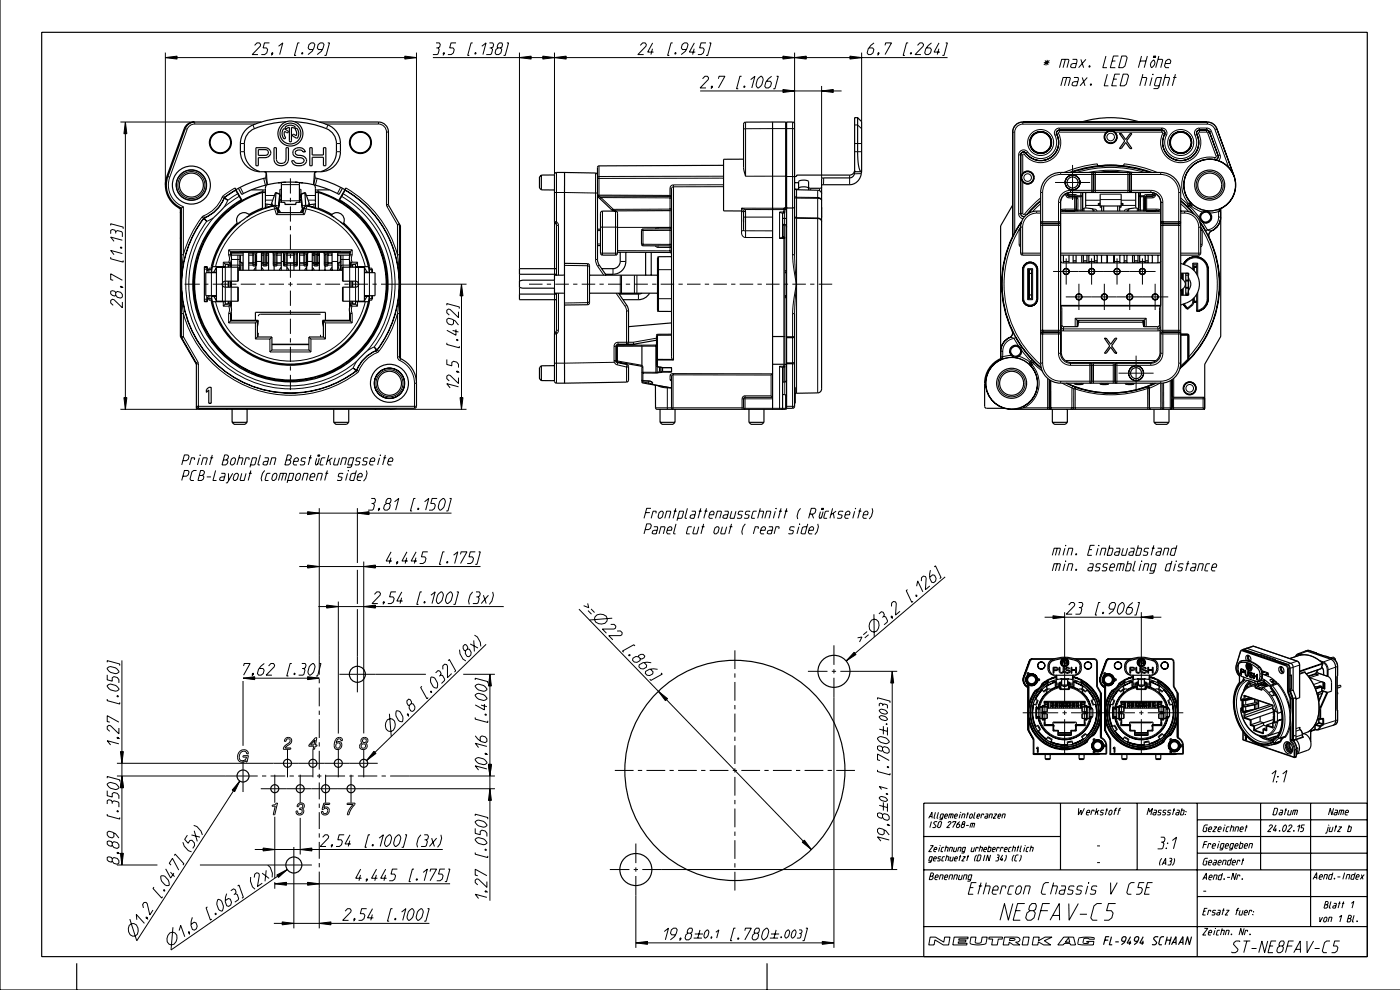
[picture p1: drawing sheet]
<svg xmlns="http://www.w3.org/2000/svg" width="420mm" height="297mm" viewBox="0 0 420 297" stroke-linecap="round" stroke-linejoin="round" font-family="sans-serif">
<g fill="none" stroke="#000" stroke-width=".35">
<path d="M0 0v296.7h419.9M12.5 9.7h397.5v277h-397.5zM58.4 36.6a3 3 0 0 0-2.8 1.9l-5.3 14.4a7.5 7.5 0 0 0 4.1 9.4M78.4 36.6h-20.3a3 3 0 0 0-2.9 1.9l-5.1 14.3a7.8 7.8 0 0 0 3.7 9.6M85 38.7h.3l1.2 .8-.4 .3-.8-.4a2.13 2.13 0 0 0 .3 1.9l-.1 .2h-.5a2.5 2.5 0 0 1-.1-2.7zM85.7 38a2.5 2.5 0 0 1 2.6-.1l.2 .2-.2 .3-.9-.2v4l-.3 .3-.3-.3v-4l-1 .3-.2-.1zM85.8 36.5a24.6 24.6 0 0 0-10.7 2.8l-1.3 1.6a9.1 9.1 0 0 0-.5 5.3 6.3 6.3 0 0 0 4.8 5.3M88.4 36.5a28.8 28.8 0 0 1 9.5 2.1 4.8 4.8 0 0 1 3 4.4v2.5a6.2 6.2 0 0 1-4.8 6M88.6 38.6l.1-.1a1.51 1.51 0 0 1 .8 2.2l-.5 .7-1.1-.6a.31 .31 0 0 1-.1-.4 .31 .31 0 0 1 .4-.1l.6 .4a2.13 2.13 0 0 0-.2-1.9zM95.8 36.6h17.7a3 3 0 0 1 3 3v21.7l3.6 6.4M231.7 36.6h-8.1l-.6 .4v13.2l.6 2.6M231.7 36.6v25.8"/>
<path d="M231.7 36.6h3.9l.3 .3M257.2 35.3l1.2 1.2v15M257.2 35.3v10.8l.2 3.2a2.08 2.08 0 0 0 1 2.2M257.2 35.3h-.9v16.2h2.1M303.7 39.6v31.3M317.7 39a.9 .9 0 0 0-.8 1.3M317.7 39a.86 .86 0 0 0-.8 1.3M317.7 39h30.7M324.3 36.6a30 30 0 0 1 17.4 0M348.4 39a.86 .86 0 0 1 .8 1.3 5.4 5.4 0 0 0 4.8 7.9 5.4 5.4 0 0 0 4.9-7.9M348.4 39a.9 .9 0 0 1 .8 1.3 5.4 5.4 0 0 0 4.8 7.8 5.4 5.4 0 0 0 4.9-7.8M55.9 59.7l.2 .1"/>
<path d="M61.6 54l.1 .1M70.7 56.9l-.3-.6 2.2 3.8M72.3 59.9a29.3 29.3 0 0 0-7.6 44.1 29.3 29.3 0 0 0 44.8 0 29.3 29.3 0 0 0-7.7-44.1M72.4 59.7l-.1 .2M75.4 56.9h3.4v.5M75.5 56.8l.1 .1M76.7 44.3h2.9a1.5 1.5 0 0 1 1.6 1.5 1.5 1.5 0 0 1-1.6 1.4h-2.1v2.5h-.8zM77.5 44.8h2.2a.87 .87 0 0 1 .8 .9 .87 .87 0 0 1-.8 .9h-2.2zM78.1 51.5a6 6 0 0 1-6-6 7.6 7.6 0 0 1 1.8-6.7 17.8 17.8 0 0 1 9-3.2 30 30 0 0 1 15.4 1.9 6 6 0 0 1 3.8 5.5 7.4 7.4 0 0 1-1.8 6.7 6 6 0 0 1-4.2 1.8M78.1 51.5h18M78.7 57.7a28.7 28.7 0 0 0-15 44.2 28.7 28.7 0 0 0 46.7 0 28.7 28.7 0 0 0-14.9-44.2M78.7 57.7v4.7"/>
<path d="M78.7 57.7h.9M78.8 57.4a29 29 0 0 0-7.4 3.4M78.8 57.4l-.1 .3M79.3 51.5a1.35 1.35 0 0 1 .4 1.8M79.3 51.5a1.43 1.43 0 0 1 .7 1.8l.1 2.1-.4-2.1M79.7 53.3a24.3 24.3 0 0 0-9 3.7l1.6 2.9M79.9 55.4l-.3 .9v5.9M82.2 44.3h.7v3.5a1.48 1.48 0 0 0 1.4 1.2 1.48 1.48 0 0 0 1.5-1.2v-3.5h.7v3.5a2.2 2.2 0 0 1-2.2 1.9 2.2 2.2 0 0 1-2.1-1.9zM82.7 57.7l-1.2 3.2-.1 .9M82.7 57.7l1.2 .5-.4 5M82.7 57.7l-.2 3.9M83.8 59.8l.1 .1"/>
<path d="M83.8 58.4l-.2 3.4M83.9 59.8h-.1M83.9 59.4h-.1M83.9 56.7v3.8l1.5 .2v.6M83.9 59.9h.5M84.4 54.7v5.9M85.7 54.6l-2.2 .2M85.7 54.6h.1M87.9 45.1a2.1 2.1 0 0 1 3.7 .4h-.8a1.24 1.24 0 0 0-1.2-.6 1.24 1.24 0 0 0-1.1 1l.2 .3 .7 .4a1.95 1.95 0 0 1 2.5 1.8 2.59 2.59 0 0 1-4.3 .2l-.1-.4h.7l.1 .3a1.99 1.99 0 0 0 2.9-.2 1 1 0 0 0-1.1-1.1 1.72 1.72 0 0 1-1.7-.4 1.72 1.72 0 0 1-.5-1.7zM88.4 54.6h.9M89.8 59.9h.4M89.8 54.7v5.9"/>
<path d="M89.9 54.7l.8 .1M90.2 59.4h.2M90.2 56.7v3.8l-1.5 .2v.6M90.2 59.8h.2l-.2 .1M90.3 58.4v.1M91.5 57.7l1.2 3.2 .1 .9M91.5 57.7l-1.2 .4 .4 5.1M91.5 57.7l.2 3.9M92.9 44.3h.7v2.1h3.4v-2.1h.7v5.4h-.7v-2.6h-3.4v2.6h-.7zM94 55.4l3.8 1.1 3.9 1.8 1-1.9M94 55.4a30.6 30.6 0 0 0-21.5 2.9l-1-1.9M94.3 55.4l.3 1-.1 5.9"/>
<path d="M94.5 53.3l-.5 2.1M94.5 53.3a32.7 32.7 0 0 1 8.9 3.5M94.6 57.7h.9M94.9 51.5a1.43 1.43 0 0 0-.7 1.8l-.2 2.1M95 51.5a.94 .94 0 0 0-.5 1.5v.3M95.3 57.4a29.4 29.4 0 0 1 7.4 3.4M95.3 57.4l.2 .3M95.5 57.7v4.7M98.6 56.8v.1M98.7 56.9h-3.4v.5M98.7 56.9h.1M101.8 59.7v.2"/>
<path d="M103.4 56.9l.3-.6-2.1 3.8M103.4 56.9l-1.6 3M162.3 52.5l-.5 .5v3.3l.5 .6M162.3 52.5v4.4M162.3 56.9h4M166.3 52.4l-4 .1M169.3 51.7h-2.4l-.5 .2-.1 .4v14.1l.6 1.1v15M169.3 51.7l9.3 .1 .4 .2 .2 .4M169.3 51.7v63.1M179.2 58.7l4.5 4.6M179.2 58.3l.4 .5h21.3l.5 .5M200.9 56.4v2.2"/>
<path d="M201.4 56.5v50.5l.1 .5 .5 .4M217 49.5l-37.6 .3-.2 .4v27.9l.3 1 2.3 3.4M223 47.7h-6v15.5h5.4l.6 .5M238.3 56.3l.5 .6 6.7 .1 .7 .5 .2 .6M238.3 54.7h1.2M238.4 56.7h1.1v-2.2a2.56 2.56 0 0 1 3 0v2.4M239.5 56.5a2.69 2.69 0 0 1 3-.1v.1M242.5 56.1l.6 .3h2.7l.6-.3M246.4 58h.1M256.3 51a1.5 1.5 0 0 1-1.5 1.5h-15.9v.3l-.6 .1M256.3 51.5v.2a1.65 1.65 0 0 1-1.5 1.6l-8.4 .2v63l-.3 .7-.5 .5-6.7 .2-.5 .2M258.4 51.5a3.9 3.9 0 0 1-3.6 3.9l-8.4 .1"/>
<path d="M306.1 46.4l-.1 17.7M307.6 45.9a.87 .87 0 0 0-.9-.3 .87 .87 0 0 0-.6 .8M307.7 45.9a.9 .9 0 0 0-1-.3 .9 .9 0 0 0-.7 .8M313.8 53.4a6 6 0 0 1 4.2-1.7h30a6 6 0 0 1 6 6v51.1a6 6 0 0 1-6 6h-30a6 6 0 0 1-6-6v-51.1a6 6 0 0 1 1.8-4.3zM316.9 40.3a5.4 5.4 0 0 1-2 7.1 5.4 5.4 0 0 1-7.3-1.5M319.4 58.2l.3 .5M319.8 57.9l.3 .7M319.9 57.9l.5 .8 1.9 .1M320.5 58.8h1.8l.3 .3v3.8l-.4 .2-4 .2M320.7 51.7a35.7 35.7 0 0 1 24.6 0M321.4 51.7a35.5 35.5 0 0 1 23.3 0M322.8 59.2v3.5"/>
<path d="M324.6 57.7v5M324.7 57.7l.1 4.8M325.5 57.9l.1-.2-.1 4.5M329.1 49.1v.6l3.9-.2 4 .2v-.6M329.3 51.7l3.7-.2 3.8 .2M329.9 58.2v3.8l.4 .2M330.2 51.7h5.7M330.8 51.7h.1M335.3 51.7h.1M335.7 40h.5l1.3 1.8 1.4-1.8h.5l-1.6 2.2 1.6 2.3h-.5l-1.4-1.8-1.3 1.8h-.5l1.6-2.3zM336.2 58.2v3.8l-.5 .2M340.5 57.9v-.2v4.5l-2.1 .4"/>
<path d="M341.4 57.7l-.1 4.8M341.5 57.7v5M343.3 59.2v3.5M343.8 59.3h1.8M345.6 58.8h-1.8l-.3 .3v3.8l.3 .2 4.1 .2M346.2 57.9l-.5 .8-1.9 .1M346.3 57.9l-.3 .7M358.9 40.3l-.1-.4a.9 .9 0 0 1 .9-.9h2.2l.7 .3 2.7 7.4M370.1 52.8a8 8 0 0 1-4 9.9l-.1 38.2-4.8 8.3-.1 13.4-57.8 .1a7.8 7.8 0 0 1-7.5-6 7.8 7.8 0 0 1 4-8.8l.2-.4M53.8 62.4l.3 .4v38.1M54.1 62.2l-.4 .1 .1 .1M54.1 63.5l.3 .3"/>
<path d="M54.4 62.3v38.6l4.5 8 .1 13.7 57.8 .1 2.1-.3M54.4 71.2l-.3 .3M55 61.9l-.6 .4M58.8 78.8a29 29 0 0 0 1.5 17.5M60.9 72.9l-1.7 4.8M62 79.9v1.8M63.7 79.9h3.9M65 79.9l-.9 1.7M65.6 79.9v.2M65.8 65.5l-2.7 3.4-1.8 3M67 78.6l.6 .6M67.2 62.1l-3.2 3.1"/>
<path d="M67.6 79.2v.9M67.6 79.2l.8 .1M68.4 79.3v.8M68.4 79.3l.2 .2M68.6 74.9l.6 .6M68.6 79.5v.6M68.6 79.5h.6M69.2 76.3a3 3 0 0 1 0 2.4M69.2 78.7l-.6-.1 .6 .6M69.2 76.3l-.6 .1M69.2 75.5v.8M69.2 78.7v.5"/>
<path d="M69.2 79.2v.3M69.2 75.5l.2 .2M69.2 75.5h35.8M69.2 79.5v.6M69.4 78.1v2M69.4 76.5h3.5M69.4 75.7v1.2M70.5 61.5l-3.9 3.2M71.1 66.8a24.3 24.3 0 0 0-7.7 13v1.9M71.9 75.5l-2.5 .2M72.1 76.5v1.9l.4 .3 .4 .1M72.2 66.4a24 24 0 0 0-8.8 15.2h1.5"/>
<path d="M72.9 75.5v5.5M73.9 65.1l1-.6a2.25 2.25 0 0 0-3-.4 2.25 2.25 0 0 0-.6 3l.9-.7M73.9 65.1l-1.7 1.3M74.6 75.5v5.5M74.6 78.8h1.2M74.6 76.5h1.2M75.6 75.5l.2 .4M75.8 76.3v3.2l.3 .2 .8-.2v-3.2M75.8 76.3l.3 .2M76.1 76.1l-.3-.6v.8M76.7 79.7v1.3M76.9 76.3l-.3 .2"/>
<path d="M76.9 75.5l-.3 .6M77 75.5l-.1 .8M77.1 75.5l-.2 .4M78.4 75.5v5.5M78.4 78.8h.5M78.4 76.5h.5M78.7 75.5l.2 .4M78.7 62.4l-4 1.9M78.7 62.4l.1 .1 1.8-.5a1.97 1.97 0 0 1 2.1-.2l.6 1.9M78.9 76.3v3.2l.3 .2 .8-.2v-3.2M78.9 76.3l.3 .2M79.2 76.1l-.3-.6v.8"/>
<path d="M79.6 61l1.8 .4M79.6 62.3h.1M79.7 76.1l.3-.6v.8M80 76.3l-.3 .2M80 78.8h.5M80 76.5h.5M80.2 75.5l-.2 .4M80.5 75.5v5.5M81.7 75.5l.2 .4M82 76.3v3.2l.3 .2M82 76.3l.3 .2M82.1 61.7a23.9 23.9 0 0 0-8.2 3.4"/>
<path d="M82.2 79.7v1.3M82.2 76.1l-.3-.6 .1 .8M82.8 76.1l.3-.6-.1 .8M83 76.3v3.2l-.7 .2M83 76.3l-.3 .2M83 78.8h1.3M83 76.5h1.3M83.2 75.5l-.1 .4M83.3 63.7l-.4 .6M83.3 63.7h7.5M83.5 63.1l-.1 .6M83.5 63.1l-.3 .3"/>
<path d="M83.6 61.9l-.2 .9 .1 .3M83.6 61.8h.1M84.3 75.5v5.5M84.8 75.5l.2 .4M85 75.5v.8M85 75.5l.3 .6M85 76.3v3.2l.3 .2 .8-.2v-3.2M85 76.3l.3 .2M85.4 61.2h3.3M85.8 76.1l.3-.6v.8M86 79.6v1.4M86.1 76.3l-.3 .2"/>
<path d="M86.1 78.8h2M86.1 76.5h2M86.3 75.5l-.2 .4M87.9 75.5l.2 .4M88 75.5l.1 .8M88.1 75.5l.2 .6M88.1 76.3v3.2l.3 .2 .7-.2 .1-3.2M88.1 76.3l.3 .2M88.2 79.6v1.4M88.9 76.1l.3-.6v.8M89.2 76.3l-.3 .2M89.4 75.5l-.2 .4"/>
<path d="M89.8 75.5v5.5M89.8 78.8h1.3M89.8 76.5h1.3M90.6 61.9h.1M90.6 61.9l.2 .9-.1 .3M90.7 63.1l.1 .6M90.7 63.1l.2 .3M90.8 63.7h.1M90.8 63.7l.5 .6M90.9 75.5l.2 .4M91.1 76.3v3.2l.3 .2 .8-.2v-3.2M91.1 76.3l.3 .2"/>
<path d="M91.4 76.1l-.3-.6v.8M92 79.7l-.1 1.3M92 61.7a23.9 23.9 0 0 1 8.2 3.4M92.2 76.3l-.3 .2M92.2 75.5l-.3 .6M92.3 75.5l-.1 .8M92.4 75.5l-.2 .4M93.6 75.5v5.5M93.6 78.8h.6M93.6 76.5h.6M94 75.5l.2 .4M94.2 76.3v3.2l.3 .2 .8-.2v-3.2"/>
<path d="M94.2 76.3l.3 .2M94.5 76.1l-.3-.6v.8M94.6 61l-1.8 .4M95.3 76.3l-.3 .2M95.3 78.8h.5M95.3 76.5h.5M95.3 75.5l-.3 .6M95.3 75.5v.8M95.5 62.4l4 1.9M95.5 62.4l-.1 .1-3.7-.9-.3 .4-.6 1.7M95.5 75.5l-.2 .4M95.8 75.5v5.5"/>
<path d="M97 75.5l.2 .4M97.3 76.3v3.2l.2 .2 .8-.2v-3.2M97.3 76.3l.3 .2M97.5 79.7v1.3M97.5 76.1l-.3-.6 .1 .8M98.1 76.1l.3-.6-.1 .8M98.3 76.3l-.3 .2M98.3 78.8h1.3M98.3 76.5h1.3M98.5 75.5l-.1 .4M99.6 75.5v5.5M100.2 65.1l-.9-.6a2.25 2.25 0 0 1 3-.4 2.25 2.25 0 0 1 .6 3l-.9-.7"/>
<path d="M100.2 65.1l1.8 1.3M101.3 76.5h3.5M101.3 75.5v5.5M102 66.4a24 24 0 0 1 8.8 15.2h-1.5M102.1 76.5l-.1 1.9-.3 .3-.4 .1M102.3 75.5l2.5 .2M103.1 66.8a24.3 24.3 0 0 1 7.7 13v1.9M103.7 61.5l3.8 3.2M104.8 75.7v1.2M104.8 78.1v2M104.9 79.5h.6M104.9 79.5v.6"/>
<path d="M105 76.3a3 3 0 0 0 0 2.4M105 76.3l.6 .1M105 78.7l.6-.1-.6 .6M105 75.5l-.2 .2M105 75.5v.8M105 78.7v.5M105 79.2l-.1 .3M105.5 79.5v.6M105.6 74.9l-.6 .6M105.7 79.3l-.2 .2M105.7 79.3v.8M106.6 79.2l-.9 .1"/>
<path d="M106.6 79.9h3.9M106.6 79.2v.9M107.2 78.6l-.6 .6M108.4 65.5l2.7 3.4 1.7 3M108.5 79.9v.2M109.1 79.9l1 1.7M113.3 72.9l1.7 4.8M115.4 78.8a29 29 0 0 1-7 26M119.7 67l.1 40.2a9 9 0 0 1 5 6.7l.1 7.9-.2 .4-.4 .2h-64.8l-.4-.2-.2-.4M120.1 67.7l-.3 .1M120.1 67.7v39.8M169.3 78.9l6.9 .1 .4 .2 .2 .4-.1 11.5-.5 .2-6.9 .1"/>
<path d="M179.2 73.6h.9M180.1 68.7h-.9M180.2 63.4l.5-.1h3.9l.5 .3 .1 12.3-.4 .5-4.1 .1-.6-.4v-12.2zM185.2 75.6l15.7 .1 .5 .4M186 75.6v2.8a2.16 2.16 0 0 1-2.2 2.1h-3.4M187.7 75.6a6.1 6.1 0 0 1-1.2 5.5 3.8 3.8 0 0 1-2.7 1.1h-2.2M193.6 75.6v6.9M195.3 75.6v6.9M201.4 62.7l-.5 .4-17 .2M201.4 68.1l-.5 .5-8.3 .1-.2 .4v4.1l.4 .5h8.1l.5 .4M201.4 76.9h-3.9l-.3 .3v15.8l.3 .3h3.9M223 65.4v1.2"/>
<path d="M223 63.4v5.5M231.7 62.8v59.9M233.8 71.5l.6-.3h.8l.2 .3M234.7 67.3l.8 .1 .4 .7M234.7 65.4l1.2 .2M234.7 63.8v7.4M235.4 62.4l-.2 1.4h-.8l-.6-.3M235.4 67.3v47.1M235.9 62.1l-.5 .8M235.9 62l-.2 .3h-.6M238.3 76.3v-39.1l-.4-.6h-2v85.8M238.3 61.9l-.5 .4h-1.9"/>
<path d="M246.4 62.6v2.6M246.4 62.6h.1M246.4 62.1v.5M303.6 70.9a33.5 33.5 0 0 0 0 28.9l-.1 .6-.8 .7a4.5 4.5 0 0 0-2.7 4.2M303.6 61.5l-3.6 6.2v39.8M303.6 70.9h.1M306.2 66.7a32.6 32.6 0 0 0 6 43.5M306.4 66.3l-2.7 4.6M312 60.3l-3.7 3.7M312 63.3a5 5 0 0 0-6 4.8v7.8l.2 .4 .4 .2h5.4M312 60.1l-4.1 4.2M318 78.2l.2 .4 .4 .2h28.8l.5-.2 .1-.4"/>
<path d="M318 76.5h30M318 63.3h30M318.9 76.5v2.3M320.6 76.5v2.3M321.8 76.5v2.3M322.3 63.2l-3.7 .1M322.7 76.5v2.3M322.8 62.7l-.1 .3M324.4 76.5v2.3M324.8 62.5v.8M324.9 76.5v2.3M325.5 62.2l2.1 .4"/>
<path d="M325.6 62.3l-.8 .2M325.9 76.5v2.3M326.5 76.5v2.3M327.5 62.6l.2 .3M327.6 62.6h.1M327.7 62.6v.3M327.7 62.9l.3 .4M328.2 76.5v2.3M329 76.5v2.3M329.6 60.9l.3 .2M329.9 60.9l-.6 .3 .6 .3M329.9 61.7h6.3"/>
<path d="M330 61.7l.3 .1M330.3 76.5v2.3M330.3 61.7v1.6M330.9 61.7v1.6M332 76.5v2.3M332.1 76.5v2.3M334 76.5v2.3M334.1 76.5v2.3M335.1 61.7v1.6M335.7 61.7v1.6M335.8 76.5v2.3M336.1 61.7l-.4 .1"/>
<path d="M336.2 60.9l.6 .3-.6 .3M336.5 60.9l-.3 .2M337.1 76.5v2.3M337.9 76.5v2.3M338.4 62.9l-.3 .4M338.4 62.6v.3M338.4 62.6h.1M338.6 62.6l-.2 .3M339.6 76.5v2.3M340.2 76.5v2.3M340.5 62.3l.8 .2M341.2 76.5v2.3"/>
<path d="M341.3 62.5h.1M341.3 62.5v.8M341.7 76.5v2.3M343.4 76.5v2.3M343.8 63.2l3.7 .1M344.3 76.5v2.3M345.5 76.5v2.3M347.2 76.5v2.3M354 60.1l4.1 4.1M354 78.9a6.4 6.4 0 0 1 5.6 7.1 6.5 6.5 0 0 1-5.6 5.4M354 63.3a5 5 0 0 1 6 4.8v7.8l-.1 .4-.5 .2h-5.4M354.1 60.3l3.7 3.7"/>
<path d="M354.8 79.2a3.9 3.9 0 0 1 4.4-2.2 3.9 3.9 0 0 1 3.1 3.8M354.9 79.2a3.9 3.9 0 0 1 4.3-2.2 3.9 3.9 0 0 1 3.1 3.8M356.9 61.3l-.4 .4M356.9 60.7a7.8 7.8 0 0 1 1.8-11.9 7.8 7.8 0 0 1 11.3 4l-5.1-14.3a3 3 0 0 0-2.8-1.9h-55.5a3 3 0 0 0-3 3v31.3M357 61.3l-.5 .5M357 60.7l.1 .2M357.6 78.9l.3 .3M357.9 79.9h.9M357.9 79.8h.9M357.9 79.2h.9M357.9 79.2v1.6M358.1 79.9v1.2"/>
<path d="M358.8 79.2v3M359.1 78.9l-.3 .3M359.7 66.3l1.8 2.9M359.7 65l.1 .1M359.8 65.1l.3 .4M359.8 66.6a32.6 32.6 0 0 1-3.4 41.3v-.2M360.1 65.5l.5 .8M360.4 64.1l-.3 .7v.7M360.4 64.1l-.5 .4M360.6 66.3l.7 .2h.7M360.6 66.3l.4 .4M361.1 63.6h.7l.7 .3"/>
<path d="M361.1 63.6l-.7 .5M361.6 63.3l-.5 .3M362 66.5l-.5 .4M362.1 63.4l.4 .5M362.5 63.9l.5 .7M362.7 66l-.7 .5M363 64.6v.7l-.3 .7M363 64.6l.3 .5M363.2 65.7l-.5 .3M363.4 69.2a1.5 1.5 0 0 0-.8 2 32.7 32.7 0 0 1-8.8 39.2M366 62.8a6.1 6.1 0 0 1-1.1 5.2l-1.6 1.2M366 65.1a4.5 4.5 0 0 1-2.6 4.1"/>
<path d="M366.2 62.4l-.1 .1M60.9 97.4l2.5 4.3M61.3 90.3h.7M61.3 80.1h.7M62 89.2l.3 .3M62 88.6v1.8M62.3 80.8l-.3 .3M62.7 80.4v1.3M62.7 88.6v1.4M63.4 88.6a16.4 16.4 0 0 0 2.7 8.8 24.3 24.3 0 0 0 24.7 11.8 24.3 24.3 0 0 0 20-18.7v-1.9M63.4 80.8h-1.2v-.9h-.9v10.5h.9v-.9h1.2M63.7 90.4h3.9"/>
<path d="M64.1 88.8l.9 1.6M64.9 88.8h-1.5a24 24 0 0 0 23.7 20.3 24 24 0 0 0 23.7-20.3h-1.5M64.9 81.7h-3.2v6.9h3.2M64.9 80.2v10M65 80.1h6.5v4.2h-3.9M65.6 90.3v.1M67.6 84.3l-.7 .2-.3 .7 .3 .6 .7 .3M67.6 91.2l-.6 .6M67.6 84.3v1.8M67.6 90.3v.9M67.6 86.1h3.9v4.2h-6.5M68.4 84.3v1.8"/>
<path d="M68.4 90.3v.8M68.4 91.1h-.8M68.6 93.9l.6 .1M68.6 84.3v1.8M68.6 90.3v.6M68.6 90.9l-.2 .2M68.6 90.9h.6M69.2 91.6a3 3 0 0 1 0 2.4M69.2 96.2h8l-.6 .6M69.2 91.2l-.6 .5 .6-.1M69.2 96.2l-.6 .6M69.2 91.2v.4"/>
<path d="M69.2 94v2.2M69.2 84.3v1.8M69.2 90.3v.6M69.2 90.9v.3M69.3 84.3v1.8M69.3 90.3v1.8M69.3 93.5v2.5M69.3 96h7.3v-2.4h21v2.4h7.2M69.3 96l-.1 .2M71.5 81h31.2M76.6 96l.6 .1v4.9M76.7 80.2l-.6 .8"/>
<path d="M76.7 81h.1M77.1 96h.3l-.2 1.9M78.1 94.2h18M78.4 81h.1M78.4 80.2l.6 .8M84.3 80.2l-.5 .8M84.3 81h.1M86 80.2l.6 .8M92 80.2l-.6 .8M93.6 81h.1M93.6 80.2l.6 .8M97.1 96h-.4l.3 1.9"/>
<path d="M97.6 96l-.6 .1v4.9M99.6 81h.1M99.6 80.2l-.6 .8M101.3 80.2l.5 .8M101.3 81h.1M104.8 96l.2 .2M104.8 84.3v1.8M104.8 90.3v1.8M104.8 93.5v2.5M104.9 90.9h.6M104.9 84.3v1.8M104.9 90.3v.6"/>
<path d="M104.9 90.9l.1 .3M105 91.6a3 3 0 0 0 0 2.4M105 96.2l.6 .6M105 96.2h-8l.6 .6M105 91.2l.6 .5-.6-.1M105 91.2v.4M105 94v2.2M105.5 90.9l.2 .2M105.5 84.3v1.8M105.5 90.3v.6M105.6 93.9l-.6 .1M105.7 91.1h.9"/>
<path d="M105.7 84.3v1.8M105.7 90.3v.8M106.6 84.3l.7 .2 .2 .7-.3 .6-.6 .3M106.6 91.2l.6 .6M106.6 90.4h3.9M106.6 86.1h-3.9v4.2h6.5M106.6 84.3v1.8M106.6 90.3v.9M108.5 90.3v.1M109.2 80.1h-6.5v4.2h3.9M109.3 81.7h3.2v6.9h-3.2M109.3 80.2v10"/>
<path d="M110.1 88.8l-1 1.6M110.8 80.8h.9v.9M111.5 80.4v1.3M111.5 88.6v1.4M111.7 88.6v.9h-.9M166.9 87.9v11.1l-.6 1.1v14.1l.1 .5 .5 .1h2.4M166.9 80.5h-11.1v1.7h11.1M166.9 88.1h-11.1v1.7h11.1M169.3 82.3l-3 .2v1.5h-9.6l-.9 .2v1.9l.9 .3h9.6v1.5l3 .1M176.8 87.9h20.4M176.8 82.5h20.4M185.5 87.9l2.4 3.6 .5 1.3 .1 9.8-.2 .4-.4 .2"/>
<path d="M192.5 87.9l-1.1 .2h-5.7M194.8 87.9a3.8 3.8 0 0 1-3.4 1.9h-4.6M201.4 96.8l-12.9 1.1M235.4 81.1h.5M235.4 88.8h.5M235.4 88.6h.5M235.4 81.7h.5M235.4 81.6h.5M235.9 89.2h-.5M238.3 94v27.8l-.4 .5-2 .1M306.6 80.8v8.7M306.6 80.8a2.25 2.25 0 0 1 2.3-2.2 2.25 2.25 0 0 1 2.2 2.2v8.7a2.25 2.25 0 0 1-2.2 2.3 2.25 2.25 0 0 1-2.3-2.3"/>
<path d="M306.7 80.8a2.23 2.23 0 0 1 2.2-2.2 2.23 2.23 0 0 1 2.2 2.2v8.7a2.23 2.23 0 0 1-2.2 2.2 2.23 2.23 0 0 1-2.2-2.2M308.1 80.5l.3 .3M308.4 89.5l-.3 .3M308.4 89.5h.9M308.4 88.6h.2M308.4 81.7h.2M308.4 80.8h.9M308.4 80.8v8.7M308.6 80.8v8.7M308.6 88.4h.7M308.6 81.9h.7M309.3 89.5l.3 .3"/>
<path d="M309.3 80.8v8.7M309.6 80.5l-.3 .3M318 91.5v-30.8a3 3 0 0 1 3-3h24a3 3 0 0 1 3 3v30.8M318 91.5l.4 .7 .1 5.4 .5 .3h4.1M318 91.5h30M318.1 91.7h29.9M318.2 98v7.6a3 3 0 0 0 3 3.1M318.9 81v.4M320.6 81v.4M322.4 95.4l.6 .6M322.7 88.6v.4M323 96v1.9"/>
<path d="M323 96h20.1M323 96l.1 1.9M323.4 96.6h19.3M323.4 96v.6M323.4 96.6l-.3 1.3M324.4 88.6v.4M326.5 81v.4M328.2 81v.4M330.3 88.6v.4M332 88.6v.4M334.1 81v.4M335.8 81v.4"/>
<path d="M335.9 81.4a.93 .93 0 0 0-.9-1 .93 .93 0 0 0-1 1 .93 .93 0 0 0 1 .9 .93 .93 0 0 0 .9-.9M337.9 88.6v.4M339.6 88.6v.4M341.7 81v.4M342.7 96.6l.2 1.3M342.7 96v.6M343.1 96l-.2 1.9M343.1 96v1.9M343.4 81v.4M343.7 95.4l-.6 .6M345.5 88.6v.4M347.2 88.6v.4"/>
<path d="M347.8 98l-.1 8.6-1.1 1.5-1.7 .6M348 91.5l-.3 .7-.1 5.5-.4 .2h-4.3M354 81.9h2.4a2.95 2.95 0 0 0 .6 2.5v1.1l-.6 1.6v1.4h-2.4M354 83.1l1 1a1.5 1.5 0 0 1 0 2.1l-1 1M354.5 81.9v1.7M354.5 86.7v1.8M354.8 91.1l1.1 1.4M354.9 91.1l1 1.4M355.6 87.9h.8M355.6 86.4h.7M355.6 84h.7M355.6 82.5h.8"/>
<path d="M355.6 82h.7v6.4h-.7zM355.6 86.1h.7M355.6 84.2h.7M357.6 80.5l.3 .3M357.8 89.5h.1M357.8 80.8h.1M357.9 90.6h.9M357.9 89.5v1.3a2.87 2.87 0 0 1-1.6 1.7h-.4M357.9 89.5l-.3 .3M357.9 90.4h.9M358.1 90.3h.7M358.1 80.1h.7"/>
<path d="M358.1 89.2v1.2M358.8 93l.4 .3M358.8 88.2v4.8M362.3 80.8v8.7a3.9 3.9 0 0 1-3.1 3.8M54.1 100.9l4.8 8.3M54.4 100.8l-.3 .1M54.4 100.8h.1M61.9 116.8l.7-.7h.7v4.8h-.7v-4l-.7 .7zM64 102.7l2.3 2.6 3.2 2.9M70.5 108.8l4.4 2.6M75.9 111.9a29 29 0 0 0 12.5 2.2M77.2 101l-.6 .6"/>
<path d="M77.2 101h4.3M81.5 104.9l-.6 .6M81.5 101l-.6 .6M81.5 104.9h.1M81.5 103.3h11.1M81.5 103.2h11.1M81.5 101v3.9M92.6 101l.6 .6M92.6 104.9h.1M92.6 101h4.4M92.6 101v3.9M92.6 104.9l.6 .6"/>
<path d="M94.6 113.1l-5 .9M97 101l.6 .6M102.7 109.6l-3 1.6-4 1.6M107.5 105.6l-3.8 3.2M110.1 105.1l-3.1 3.1M162.3 109.6l-.5 .6v3.3l.5 .6M162.3 109.6v4.5M162.3 114.1h4M166.3 109.6h-4M189.9 102.6l.1 .6M190 103.2h-4.7l-.4 .1-.2 .5 .1 4.5 .4 .4 2.8 .6 .4 .3 .1 4.3-.4 .6-18.8 .3M192.3 109.8h.1"/>
<path d="M192.5 113.8l.2 .3 2 .1 .7 .3M192.5 103.5l-.1 6.2M195.4 114.5h.1M196.5 115.4l.1 6.8 .4 .5h38.6l.3-.3M196.6 103.4l-11.6 .1-.1 4.8 7.5 1.5 .2 4.9 8.8 1.6M196.6 103.4h.1M196.9 103.2l-.3 .2M196.9 101.9l-6.9 1.3M197.8 110.1v1.6M197.8 110.1h.4M197.8 110v.1M198.2 110.1v1.6"/>
<path d="M198.2 110.1l.5 .1M198.2 110v.1M198.7 110.2v1.3M198.7 110.2h2.7M198.7 110.1v.1M201.3 114l.1 .1M201.4 112.9v9.3l.4 .5M201.4 100.2l-4.5 .1v9.3l.2 .3 .7 .2M201.4 110.1v1.5M231.2 118.6l.5 .5h-8.5l-.2 .4v2.7l.4 .5M231.7 111.9l-.5 .5M233.8 109.8l.6 .3 .8-.1 .2-.2"/>
<path d="M234.7 118.2l.9 .2 .3 .5M234.7 110.1v12.3l-.3 .3M235.3 114.5h-.6M235.3 114.5h.1M235.4 109.1l-3.7 .1M235.4 100.8l-3.7 .1M235.9 113.9l-.6 .6M235.9 109.2h-.5M238.3 116.1h.1v4.8h-.1M238.3 117.6h.1M238.3 116.8h.1M300 107.5a8.1 8.1 0 0 0-4.8 7.4v6.9l.2 .4 .4 .2h5.4"/>
<path d="M300 107.8l-.1 .1M300 107.5h.1M302.7 105.2l.9 1.3M302.8 101.2a4.5 4.5 0 0 0-2.7 4.1v2.2M303.4 104.3l-.3 .7v.7M303.4 104.3l-.6 .4M303.6 106.5l.7 .2h.7M303.6 106.5l.4 .5M304.1 103.8l-.7 .5M304.1 103.8h.7l.7 .3M304.6 101.1a34.1 34.1 0 0 0 5.6 7.4v.1M304.6 103.5l-.5 .3"/>
<path d="M305 106.7l-.5 .4M305.1 103.6l.4 .5M305.5 104.1l.5 .7M305.7 106.2l-.7 .5M306 104.8l.3 .5M306 104.8v.7l-.3 .7M306.2 105.9l-.5 .3M309 109.5l.1 .2M309.2 109l-.2 .4a8 8 0 0 1-2.1 12.4M309.2 108.9l-.1 .1M309.6 108.6l-.4 .4M309.6 108.6h.6l2.1 1.8"/>
<path d="M314.6 113.7v8.5l.4 .5M314.7 113.8v8.4M319.7 114.8h.1M319.7 114.9l3 1.1a31.8 31.8 0 0 0 23-.8M322.6 116.1l-.4 .1-.2 .4M331.2 101.4h.5l1.3 1.8 1.4-1.8h.5l-1.6 2.3 1.6 2.2h-.5l-1.4-1.9-1.3 1.9h-.5l1.6-2.2zM345.7 115.1h.1M346.4 114.8l-.7 .3M348.5 114.8v7.4l.4 .5M351.4 113.8v8.4l-.5 .5M351.5 113.7v4.9l.4 .5M351.9 119.1l-.4-.5v3.6l-.5 .5"/>
<path d="M351.9 119.1h8.9l.4 .4M353.9 110.1v.1M354 100.2h2.2M354.1 110l-.2 .1M356.1 100.2l.3 .3M356.2 100.2l.2 .3M356.4 107.7l-2.1 2.2M356.4 100.5v7.2M361.2 119.5v2.9l-.3 .3M67.9 122.4l.3 .3M69.6 126.6l.6 .6h3.3l.6-.6M69.6 126.6h4.5"/>
<path d="M69.6 122.7v3.9M74.1 122.7v3.9M100.1 126.6l.6 .6h3.3l.6-.6M100.1 126.6h4.5M100.1 122.7v3.9M104.6 122.7v3.9M112.8 122.4l-.3 .3M197.9 126.6l.6 .6h3.3l.6-.6M197.9 126.6h4.5M197.9 122.7v3.9M202.4 122.7v3.9M224.6 126.6l.6 .6h3.3l.6-.6"/>
<path d="M224.6 126.6h4.5M224.6 122.7v3.9M229.1 122.7v3.9M315.6 126.6l.6 .6h3.3l.6-.6M315.6 126.6h4.5M315.6 122.7v3.9M320.1 122.7v3.9M346 126.6l.6 .6h3.3l.6-.6M346 126.6h4.5M346 122.7v3.9M350.5 122.7v3.9M309.7 197.4l-.6 .2-.4 .5-1.7 4.7a2.5 2.5 0 0 0 1.3 3.2"/>
<path d="M315.8 200h1a.5 .5 0 0 1 .5 .5 .5 .5 0 0 1-.5 .5h-.8v.8h-.2zM316.3 197.4h-6.7l-.6 .2-.4 .5-1.7 4.7a2.6 2.6 0 0 0 1.3 3.2M317.6 200h.2v1.2a.49 .49 0 0 0 .5 .3 .49 .49 0 0 0 .5-.3v-1.2h.2v1.2a.73 .73 0 0 1-.7 .6 .73 .73 0 0 1-.7-.6zM318.5 198.1l.5 .3-.3-.1-.1 .8-.2-.4zM318.8 197.9l.4-.2 .5 .2h-.4l-.1 1.5-.1-1.5-.3 .2zM318.8 197.4l-3.2 .7a2.49 2.49 0 0 0-.8 2.9l.5 .9 .9 .5M319.7 197.4h.5a4.8 4.8 0 0 1 3.5 1.4l.1 1.6a2.07 2.07 0 0 1-1.6 2M319.8 198.1l.3 .3-.2 .6-.4-.3 .3 .1zM321.2 200h.2v.7h1.1v-.7h.3v1.8h-.3v-.9h-1.1v.9h-.2zM322.1 197.4h5.9a1 1 0 0 1 1 1v7.2l1.2 2.2M332.7 197.4l-.6 .2-.4 .5-1.7 4.7a2.5 2.5 0 0 0 1.3 3.2M338.8 200h1a.5 .5 0 0 1 .5 .5 .5 .5 0 0 1-.5 .5h-.8v.8h-.2z"/>
<path d="M339.3 197.4h-6.7l-.6 .2-.4 .5-1.7 4.7a2.6 2.6 0 0 0 1.3 3.2M340.6 200h.2v1.2a.49 .49 0 0 0 .5 .3 .49 .49 0 0 0 .5-.3v-1.2h.2v1.2a.73 .73 0 0 1-.7 .6 .73 .73 0 0 1-.7-.6zM341.7 198.9v-.6l.3 .1-.4-.3-.2 .6 .2 .4 .1-.2M341.8 197.9a.45 .45 0 0 1 .4-.3 .45 .45 0 0 1 .4 .4l-.3-.1-.1 1.5-.1-1.5-.3 .2zM341.8 197.4h-.5a4.8 4.8 0 0 0-3.5 1.4l-.2 1.6a2.08 2.08 0 0 0 1.6 2M342.7 197.4l3.1 .7a2.18 2.18 0 0 1 1 2.6l-.6 1.1-1 .6M342.8 198.1l.3 .3-.2 .6-.4-.3 .3 .1zM344.2 200h.2v.7h1.1v-.7h.3v1.8h-.3v-.9h-1.1v.9h-.2zM345.1 197.4h5.9a1 1 0 0 1 1 1v7.2l1.2 2.2M371.3 199.5v1.5l.6 1.3M371.3 199.6v.1M371.3 199.5v.1"/>
<path d="M371.3 199.1a2.31 2.31 0 0 0 .6 3.2M372.1 198.1a5.8 5.8 0 0 1 6.2 3.3v1.9l-.8 .9M372.1 198.1a5.7 5.7 0 0 1 6.4 3.2v2l-.4 .6-.7 .3M372.1 198.1l-.6 .5-.2 .9M372.7 194.6l-.1 .1M372.8 194.7l13.3 4.4 .5 .5 .2 .7v6.8l.7 2.2 .1 12.5a3.9 3.9 0 0 1 1.1 2.5M373.7 194.3l-1.7 .8-1.3 4.3v1.7l1 1.5M373.7 194.3l13.6 4.6 .5 1.1v6.8M373.8 198l-.2-.6a.75 .75 0 0 1 .5-1.1 .75 .75 0 0 1 .9 .8v1.1M374 199a1.01 1.01 0 0 1 1.2 .7 1.01 1.01 0 0 1-.5 1.2 1.25 1.25 0 0 1-.7-1.9zM374.1 199.3l.2 .4M374.1 199.3l-.1 .5 .1 .4"/>
<path d="M374.1 199.3v.9M374.1 199.5v.7M374.1 199.5l.2 .2M374.2 198.7h-.1a1.39 1.39 0 0 0-.3 1.5 1.39 1.39 0 0 0 1.2 .9M374.2 198.7a1.3 1.3 0 0 0-.5 1.4 1.3 1.3 0 0 0 1.2 1M374.2 198.7l.6 .2M374.2 198.7l-.2-.1a2.38 2.38 0 0 0-2.5 .3l-.2 .6M374.2 196.4l-.1 .9 .5 .8M374.3 199.1v.2M374.3 199.1l.4 .1 .1 .3M374.3 198.9a1.13 1.13 0 0 1 1 .7 1.13 1.13 0 0 1-.4 1.3M374.3 199.1h.1"/>
<path d="M374.3 199.3h.1M374.3 199.3l.3 1.4M374.3 199.7h.1M374.4 196.4l-.2 .3a1.36 1.36 0 0 0 .7 1.5M374.5 196.4l-.1 .3a1.37 1.37 0 0 0 .6 1.4M374.5 199.3h-.1M374.5 199.3l.1 1.3M374.5 199.3h-.2M374.6 199.3v1.4M374.6 199.3l.2 .2M374.6 199.3l.3 .2M374.8 198.9a1.37 1.37 0 0 1 .1 2.2"/>
<path d="M374.8 198.9a3.8 3.8 0 0 1 3 3l-.2 1.7-.5 .5-.4 .1M375 199.5v.7M375.9 193.6l-2.2 .7M375.9 193.6v.1M375.9 193.7l13.1 4.4 .4 .4 .3 .8v9.7l-1.1 .5M378 196.1l-.2 .2M382.5 197.6l-.4 .2M383.7 199.9a1.15 1.15 0 0 1 1.2 .6 1.15 1.15 0 0 1-.2 1.3 1.19 1.19 0 0 1-1.1-.6 1.19 1.19 0 0 1 .1-1.3zM384.1 199.8l-.1 .3a1.51 1.51 0 0 0 .8 1.6M384.3 199.8l-.2 .3a1.31 1.31 0 0 0 .8 1.5M384.4 199.8l-.1 .3a1.4 1.4 0 0 0 .6 1.4M386.7 197.4l2.9-1a7.6 7.6 0 0 1 7.1 2.5"/>
<path d="M391.3 195.2l-2.3 .9-.5 .7M391.4 195.1l1.1-.2 2.3 .9M391.4 195.1l.6 .1 7.1 2.4 .8 .6 .4 .9 .2 16.9-.2 .8-.6 .6M391.4 195.1l-.1 .1M394.8 195.8h.1M394.8 195.8l2.6 .8M396.3 200l.5 .8 .1 1.5M396.7 198.9l-.6 1.5-4.4 1.5M396.7 198.9h.1M397.5 196.6h.1M397.5 196.6l2.7 1.1 .6 .8 .3 1v16.4l-.3 .9-1.1 .6M399.1 197.2l.8-.2 .5 .8"/>
<path d="M400.2 197.3l.2 .5M400.4 197.8h.1M308.2 206h.1M308.2 206v12.8M308.2 205.9v.1M308.2 206.4l.1 .1M308.2 218.8l1.6 2.8M308.3 206h.1M308.3 218.8h-.1M308.3 218.9l1.5 2.6 .1 4.6 19.9-.1M308.3 208.9l-.1 .1M308.3 206v12.9"/>
<path d="M308.4 206h.1M308.4 205.2l-.3 .1-.1 .3a.3 .3 0 0 0 .4 .2 .3 .3 0 0 0 .1-.5M308.5 205.9l-.1 .1M308.9 205.1l-.1 .3M309.7 211.5l-.1 .9a9.7 9.7 0 0 0 .6 4.9M309.7 211.5h.1M309.8 211.5l-.1 .4a9.7 9.7 0 0 0 .6 5.4M309.9 211.1l.1-.1a9.6 9.6 0 0 0 .6 6.7M310.2 217.3a9.8 9.8 0 0 0 9 6.1 9.8 9.8 0 0 0 9.1-6.1M310.2 217.3h.1M310.4 209.6l.8 .3v.2l-.5 1.2-.9-.3M310.4 217.8l.9-.4 .6 1.1 .1 .2-.8 .4"/>
<path d="M310.5 217.7v.1M310.6 215.3h.3M310.6 211.9h.3M310.8 218.5h.1M310.9 214.9l.1 .2M310.9 211.9v.6M310.9 214.8v.6M311 212.2l-.1 .1M311 203.2h-.2M311.1 212v.5M311.1 214.8v.4M311.1 203.7h.1"/>
<path d="M311.1 203.7a1.8 1.8 0 0 0-2.5-1.6 1.8 1.8 0 0 0-.4 3 1.8 1.8 0 0 0 2.9-.9v-.5M311.3 212.2h-.4v-.3h-.3v3.5h.3v-.3h.4M311.3 214.8a8 8 0 0 0 8 6.8 8 8 0 0 0 7.8-6.8 8 8 0 0 1-7.6 6.9 8 8 0 0 1-8.2-6.3zM311.4 219.1l2.3 2.4M311.4 215.4h1.3M311.4 211.9h1.3M311.6 219.5l1.8 1.8M311.6 214.8l.3 .6M311.8 212.5h-1v2.3h1M311.9 211.9l-.3 .5M312.1 211.9h.1M312.1 215.3v.1"/>
<path d="M312.1 207.1l-1.4 2.1M312.4 206.8l-1.9 2.7M312.4 213.7l.3 .2M312.4 213.5v.2M312.5 211.4l.2 .2M312.6 205.9l-1 1.1M312.7 213.3l-.3 .2M312.7 215.6l-.2 .2M312.7 213.3h1.3v-1.4h-2.2v3.4h2.2v-1.4h-1.3M312.7 211.6v.3M312.7 213.3v.6M312.7 215.3v.3"/>
<path d="M312.7 211.6h.3M313 211.6v.3M313 213.3v.6M313 215.3v.3M313 211.6l.1 .1M313 215.6h-.3M313.1 210.2l.2 .2M313.1 216.5l.2 .1M313.1 211.7v.2M313.1 213.3v.6M313.1 215.3v.2M313.1 215.5l-.1 .1"/>
<path d="M313.1 215.5h.2M313.1 211.7h.2M313.3 215.6l-.2 .2h.2M313.3 217.3l-.2 .2M313.3 211.5l-.2-.1 .2 .2M313.3 210.7h-.2M313.3 210.4v.3M313.3 211.5v.1M313.3 215.6v.2M313.3 216.6v.7M313.3 211.6v.1M313.3 217.3l2.7-.1-.1 .6"/>
<path d="M313.3 210.4h.1M313.3 210.4h11.9M313.3 215.8v.8M313.3 210.7v.8M313.3 211.7v.2M313.3 213.3v.6M313.3 215.3v.2M313.3 215.5v.1M313.3 215.3v.6M313.3 216.4v.9M313.3 210.4v.5M313.3 211.2v.7"/>
<path d="M313.3 210.7h1.2M313.6 205.7l.5 .7-.1 .1-1 .8-.6-.7M313.8 204.2l.5 1M313.8 204.2l-.1-.2 .7 1.2M313.8 204.2h.1M313.9 207.5a7.4 7.4 0 0 0-2.6 5M314 212.2h10.5M314.2 210.4h-.9M314.2 210.7v.6l.3 .2M314.3 207.4a8 8 0 0 0-3 5h.5M314.3 205.2a9.8 9.8 0 0 0-4.6 6.3M314.3 205.1v.1"/>
<path d="M314.5 210.4v1.8M314.9 206.9l.3-.2a.75 .75 0 0 0-1-.1 .75 .75 0 0 0-.2 1l.3-.2M314.9 206.9l-.6 .5M315 203.4l.1 .1M315 203.4h.1M315.1 210.4v1.8M315.1 211.5h.4M315.1 210.7h.4M315.1 203.4v.1M315.4 204.2h1.1v.1M315.4 204.2h.1M315.4 210.4l.2 .2"/>
<path d="M315.4 210.4l.1 .1M315.5 210.4v.2M315.5 210.6v1.1l.2 .1M315.5 210.6l.1 .1M315.7 217.2v-.8h7v.8M315.7 217.2l.2 .1M315.8 211.9l-.2 .3M315.8 211.8v.4M315.8 210.4v.2M315.8 210.6l-.1 .1M315.9 210.6l-.2 1.2M315.9 210.4h-.1"/>
<path d="M315.9 210.4v.1M315.9 210.4v.2M315.9 218.9l-.2 .2M315.9 217.3l-.2 .2M315.9 217.3v1.6M315.9 218.9h1.5M316 200.2h.9l.1 .4-1 .1zM316.2 216.6h6M316.2 202.4a2 2 0 0 1-2-2 2.28 2.28 0 0 1 1.3-2.7 9.1 9.1 0 0 1 8.3 .5l.4 1.4a2.2 2.2 0 0 1-2 2.8M316.2 202.4h6M316.3 211.9l.2 .3M316.3 210.4v1.8"/>
<path d="M316.3 211.5h.2M316.3 210.7h.2M316.4 202.9l-1.4 .5M316.4 202.9v.1M316.4 210.4l.1 .1M316.4 204.4l-2.7 1.3M316.4 206l-1.3 .6M316.4 206l1.2-.3 .4 .8M316.4 204.4v1.6M316.4 204.4h.3M316.5 204.3l-2.5 1.2M316.5 204.3l-.1 .1"/>
<path d="M316.5 210.4v.2M316.5 210.4h.1M316.5 210.6l.1 1.2 .3-.1v-1.1M316.5 210.6l.1 .1M316.5 210.4l.1 .2M316.6 202.4l.2 .2 .1 1.1M316.6 202.4l.2 .6M316.8 206h.1M316.7 205.6l.6 .1M316.8 203l-2.8 1 .4 .6 2.5-.9M316.8 203l.1 .7M316.8 202.8l-3.1 1.2"/>
<path d="M316.8 203.7l-.1 2.2M316.9 210.4l-.1 .2M316.9 210.6l-.1 .1M316.9 211.5h.2M316.9 210.7h.2M316.9 210.4h.1M316.9 210.4v.2M316.9 203.7l2.3-.3 2.4 .3M316.9 210.4v.1M317.1 210.4v1.8M317.3 205.8h.1M317.4 218.9l-.2 .2"/>
<path d="M317.4 218.9v1.3l-.2 .2M317.4 219.6h3.7M317.5 210.4v.1M317.5 210.4v.2M317.5 210.4h.1M317.5 210.6l.1 1.2M317.5 210.6l.1 .1M317.5 210.4l.1 .2M317.6 205.8l-2.7 1.1M317.6 211.8v.4M317.7 205.7v.1M317.7 205.7h.1"/>
<path d="M317.8 204.5l-.5 1.3M317.8 204.5l-.1 1.2M317.8 204.5l.4 .1M317.9 210.6v1.1l-.3 .1M317.9 210.6l-.1 .1M317.9 211.5h.4M317.9 210.7h.4M317.9 210.4v.2M318 210.4l-.2 .2M318 210.4l-.1 .1M318 206.5l-.2 .2M318 206.5h2.5"/>
<path d="M318 206.2v.1M318 206.2h.1M318 206.3v.2M318 206.3h.1M318.1 205.8l-.1 .4M318.1 205.9l-.1 .4M318.1 205.8h.1M318.2 205.2h.1M318.2 204.7h.1M318.2 204.6l-.1 1.3M318.2 205h-.1M318.2 204.1v1.3h.5v.2h1.1v-.2h.5v-1.3"/>
<path d="M318.3 211.9l-.2 .3M318.3 210.4v1.8M318.3 203.4v2M318.5 210.4v.1M318.5 203.4l-.5 .1M318.5 210.4l.1 .2M318.5 210.4h.1M318.6 210.6v1.1h.3M318.6 210.6l.1 .1M318.6 210.4v.2M318.8 203.4h.1M318.9 211.9l.2 .3"/>
<path d="M318.9 210.4l-.1 .2M318.9 210.6l-.1 .1M318.9 210.6v1.6M318.9 211.5h.7M318.9 210.7h.7M318.9 210.4h.1M318.9 210.4v.2M319 210.4l-.1 .1M319.5 210.4l.1 .1M319.5 200.2a.7 .7 0 0 1 1.2 .2h-.2a.41 .41 0 0 0-.4-.2 .41 .41 0 0 0-.4 .3l.1 .1a.83 .83 0 0 1 1 .9 .83 .83 0 0 1-1.4-.2h.2a.55 .55 0 0 0 .5 .3 .55 .55 0 0 0 .5-.4l-.1-.1a.83 .83 0 0 1-1-.9zM319.6 210.4v.2M319.6 210.4h.1"/>
<path d="M319.6 210.6v1.6M319.6 210.6l.1 .1M319.6 210.4l.1 .2M319.7 203.4h.1M319.9 210.4l-.1 .2M319.9 210.6v1.1h-.3M319.9 210.6l-.1 .1M319.9 210.4v.2M319.9 210.4h.1M320 210.4l-.1 .1M320.1 205.2h.2M320.2 210.4v1.8"/>
<path d="M320.2 211.5h.4M320.2 210.7h.4M320.3 205.2h.1M320.4 205.2h.1M320.3 205h.1M320.3 204.6l.1 1.3M320.3 204.7h.1M320.4 205.9v.2M320.4 205.8h.1M320.4 205.8l.1 .3M320.4 206.3l.1 .2M320.4 206.3h.1"/>
<path d="M320.4 206.1l.1 .2M320.5 203.5l-.4-.1v2M320.5 206.1l-.1 .2M320.5 206.5l.1 .2M320.5 210.4l.2 .2M320.5 210.4l.1 .1M320.6 210.4v.2M320.6 210.6v1.1l.3 .1M320.6 210.6l.1 .1M320.7 204.5l.4 1.3M320.7 204.5l.1 1.3M320.7 204.5l-.4 .1"/>
<path d="M320.9 211.9l-.2 .3M320.9 211.8v.4M320.9 205.8l2.7 1.1M320.9 210.6v.1M321 210.6l-.1 1.2M321 210.4l-.1 .2M321 210.4v.2M321 210.4h.1M321 210.4v.1M321.1 218.9l.2 .2M321.1 218.9v1.3l.2 .2M321.1 218.9h1.4"/>
<path d="M321.1 205.8h.1M321.4 211.9l.2 .3M321.4 210.4v1.8M321.4 211.5h.2M321.4 210.7h.2M321.5 210.4l.1 .1M321.6 210.4v.2M321.6 210.4h.1M321.6 210.6l.1 1.2 .3-.1v-1.1M321.6 210.6l.1 .1M321.6 210.4l.1 .2M321.6 203.7l.1 2.2"/>
<path d="M321.7 202.8l3.1 1.2M321.7 203l2.7 1-.3 .6-2.5-.9M321.7 203l-.1 .7M321.7 205.9h.1M321.7 205.6l-.6 .1M321.7 204.4h.3M321.8 202.4l-.2 .2v1.1M321.9 202.4l-.2 .1v.5M322 210.4l-.1 .2M322 210.6l-.1 .1M322 211.5h.1M322 210.7h.1"/>
<path d="M322 210.4v.2M322 210.4h.1M322 204.3l2.5 1.2M322 204.3v.1M322 204.4l2.8 1.3M322 206l1.4 .6M322 206l-1.1-.3-.4 .8M322 204.4v1.6M322 202.9v.1M322 210.4v.1M322.1 202.9l1.3 .5M322.1 202.9l-.1 .1"/>
<path d="M322.1 210.4v1.8M322.5 218.9l.2 .2M322.5 217.3l.2 .2M322.5 217.3v1.6M322.6 210.4v.1M322.6 210.4v.2M322.6 210.4h.1M322.6 210.6l.1 1.2M322.6 210.6l.1 .1M322.6 210.4l.1 .2M322.7 211.8v.4M322.7 217.2l-.2 .1"/>
<path d="M323 210.4l-.1 .2M323 210.6v1.1l-.3 .1M323 210.6l-.1 .1M323 211.5h.4M323 210.7h.4M323 210.4v.2M323.1 210.4h.1M323.1 210.4l-.1 .1M323.1 204.2h.1M323.1 204.2h-1.1v.1M323.4 203.4v.1M323.4 211.9l-.2 .3"/>
<path d="M323.4 210.4v1.8M323.4 203.4h.1M323.6 206.9l-.3-.2a.75 .75 0 0 1 1-.1 .75 .75 0 0 1 .2 1l-.3-.2M323.6 206.9l.6 .5M324 211.9l.2 .3M324 210.4v1.8M324 210.7h1.2M324.1 205.1l.1 .1M324.2 205.2a9.8 9.8 0 0 1 4.6 6.3M324.2 207.4a8 8 0 0 1 2.9 5h-.5M324.2 210.7v.6l-.2 .2M324.3 210.4h.9"/>
<path d="M324.6 207.5a7.3 7.3 0 0 1 2.5 5M324.7 204.2h.1M324.7 204.2l-.5 1M324.8 204l-.1 .2M324.8 204l-.7 1.2M324.9 205.7l-.6 .7 .1 .1 1 .8 .7-.7M325.2 210.4v.5M325.2 211.2v.7M325.2 213.3v.6M325.2 215.3v.6M325.2 216.4v.9M325.2 211.7v.2"/>
<path d="M325.2 215.3v.2M325.2 215.5v.1M325.2 215.5h.2M325.2 211.7h.2M325.2 215.8v.8M325.2 210.7v.8M325.2 211.5l.2-.1-.2 .2M325.2 217.3l.2 .2M325.2 215.6l.2 .2h-.2M325.2 210.7h.2M325.2 217.3l-2.7-.1v.6M325.2 210.4v.3"/>
<path d="M325.2 211.5v.1M325.2 215.6v.2M325.2 216.6v.7M325.2 211.6v.1M325.2 210.4h.1M325.4 211.7v.2M325.4 213.3v.6M325.4 215.3v.2M325.4 215.5l.1 .1M325.4 210.2l-.2 .2M325.4 216.5l-.2 .1M325.5 211.6v.3"/>
<path d="M325.5 213.3v.6M325.5 215.3v.3M325.5 211.6l-.1 .1M325.5 215.6h.3M325.8 213.3l.2 .2M325.8 215.6l.2 .2M325.8 213.3h-1.3v-1.4h2.1v3.4h-2.1v-1.4h1.3M325.8 211.6v.3M325.8 213.3v.6M325.8 215.3v.3M325.8 215.4h1.2M325.8 211.6h-.3"/>
<path d="M325.8 211.9h1.2M326 206.8l2 2.7M326 211.4l-.2 .2M326 206.7l.1 .1M326 213.7l-.2 .2M326 213.5v.2M326.3 207.1l1.5 2.1M326.4 211.9h.1M326.4 215.3v.1M326.6 211.9l.3 .5M326.6 212.5h1.1v2.3h-1.1M326.9 214.8l-.3 .6"/>
<path d="M327.1 212.2h.3v.3M327.4 212v.5M327.4 214.8v.4M327.4 214.8v.3h-.3M328.1 209.6l-.8 .3v.2l.4 1.2 .9-.3M328.3 217.3l-.1 .1M328.5 211.1v-.1a9.6 9.6 0 0 1-2.5 9.4M328.7 211.5a9.7 9.7 0 0 1-2.4 8.7M328.8 211.5h.1M328.8 211.5v.5a9.7 9.7 0 0 1-.5 5.3M330.1 207.6l.2 13.4M330.2 207.8h-.1"/>
<path d="M330.2 207.8v13.2M331 205.5h.1M331.2 206h.1M331.2 206v12.8M331.2 205.9v.1M331.2 206.4l.1 .1M331.2 218.8l1.6 2.8M331.3 206h.1M331.3 218.8h-.1M331.3 218.9l1.5 2.6 .1 4.6 19.9-.1M331.3 208.9l-.1 .1M331.3 206v12.9"/>
<path d="M331.4 206h.1M331.4 205.2l-.4 .3M331.5 205.3a.3 .3 0 0 1-.1 .5 .3 .3 0 0 1-.4-.2M331.5 205.9l-.1 .1M331.9 205.1l-.1 .3M332.7 211.5l-.1 .9a9.8 9.8 0 0 0 .6 4.9M332.7 211.5h.1M332.8 211.5l-.1 .4a9.7 9.7 0 0 0 .6 5.4M332.9 211.1l.1-.1a9.6 9.6 0 0 0 .6 6.7M333.2 217.3a9.8 9.8 0 0 0 9 6.1 9.8 9.8 0 0 0 9.1-6.1M333.2 217.3h.1M333.4 209.6l.8 .3-.4 1.3-.1 .1-.9-.3"/>
<path d="M333.4 217.8l.9-.4 .6 1.1 .1 .2-.8 .4M333.5 217.7v.1M333.5 209.5v.1M333.6 215.3h.3M333.6 211.9h.3M333.8 218.5h.1M333.9 214.9l.1 .2M333.9 211.9v.6M333.9 214.8v.6M333.9 212.2v-.3h-.3v3.5h.3v-.3M333.9 215.1h.4M333.9 212.2h.4"/>
<path d="M334 212.2l-.1 .1M334 203.2h-.2M334.1 212v.5M334.1 214.8v.4M334.1 203.7h.1M334.1 203.7a1.8 1.8 0 0 0-2.5-1.6 1.8 1.8 0 0 0-.4 3 1.8 1.8 0 0 0 2.9-.9v-.5M334.1 203.7a.3 .3 0 0 1 .5-.3 .3 .3 0 0 1 0 .6 .3 .3 0 0 1-.5-.3M334.3 219.1h.1M334.3 214.8a8 8 0 0 0 8 6.8 8 8 0 0 0 7.8-6.8 8 8 0 0 1-7.8 6.9 8 8 0 0 1-8-6.9zM334.4 219l2.3 2.5M334.4 215.4h1.3M334.4 211.9h1.3"/>
<path d="M334.6 219.5l1.8 1.8M334.6 214.8l.3 .6M334.8 212.5h-1v2.3h1M334.9 211.9l-.3 .5M335.1 211.9h.1M335.1 215.3v.1M335.1 207.1l-1.4 2.1M335.4 213.7l.3 .2M335.4 213.5v.2M335.5 206.7l-.1 .1M335.5 206.8l-1.1 1.3-.9 1.5M335.5 211.4l.2 .2"/>
<path d="M335.6 205.9l-1 1.1M335.7 213.3l-.3 .2M335.7 215.6l-.2 .2M335.7 211.6v.3M335.7 213.3v.6M335.7 215.3v.3M335.7 213.3h1.3v-1.4h-2.2l.1 3.4h2.1v-1.4h-1.3M335.7 211.6h.3M336 215.6h-.3M336 211.6v.3M336 213.3v.6M336 215.3v.3"/>
<path d="M336 211.6l.1 .1M336.1 210.7h.2l.1 .4-.1 .4-.2-.1 .2 .3h-.2M336.1 210.2l.2 .2M336.1 215.5h.2l-.2 .3h.2l.1 .4-.1 .4-.2-.1M336.1 211.7v.2M336.1 213.3v.6M336.1 215.3v.2M336.1 215.5l-.1 .1M336.3 217.3l-.2 .2M336.3 217.3l2.7-.1-.1 .6M336.3 210.4h.9M336.3 210.4h11.9"/>
<path d="M336.3 210.4v.5M336.3 213.3v.6M336.3 215.3v.6M336.3 216.4v.9M336.3 217.2v.1M336.3 210.7h1.2M336.3 211.2v.7M336.6 205.7l.5 .7-.1 .1-1 .8-.6-.7M336.7 204l.6 1.2M336.7 204l.7 1.2M336.9 207.5a7.3 7.3 0 0 0-2.6 5M337 212.2h10.5"/>
<path d="M337.2 210.7v.6l.3 .2M337.3 207.4a8 8 0 0 0-3 5h.5M337.3 205.2a9.8 9.8 0 0 0-4.6 6.3M337.3 205.1v.1M337.5 210.4v1.8M337.9 206.9l.3-.2a.75 .75 0 0 0-1-.1 .75 .75 0 0 0-.2 1l.3-.2M337.9 206.9l-.6 .5M338 203.4l.1 .1M338.1 211.5h.4M338.1 210.7h.4M338.1 210.4v1.8M338.4 204.2h1.1v.1"/>
<path d="M338.4 204.2h.1M338.4 210.4l.1 .1M338.5 210.4v.2M338.5 210.4h.1M338.5 210.6v1.1l.3 .1M338.5 210.6l.1 .1M338.5 210.4l.1 .2M338.7 217.2l.2 .1M338.7 217.2v-.8h7v.8M338.8 211.9l-.2 .3M338.8 211.8v.4M338.8 210.4v.2"/>
<path d="M338.9 210.6l-.1 1.2M338.9 210.6l-.1 .1M338.9 210.4v.2M338.9 210.4h.1M338.9 210.4v.1M338.9 218.9l-.2 .2M338.9 217.3l-.2 .2M338.9 218.9h1.5M338.9 217.3v1.6M339 200.2h.9l.1 .4-1 .1zM339.2 216.6h6M339.2 202.4a2 2 0 0 1-2-2 2.52 2.52 0 0 1 2.5-3.1 10 10 0 0 1 6.3 .4l1 .9 .2 1a2.2 2.2 0 0 1-2 2.8"/>
<path d="M339.2 202.4h6M339.3 211.5h.2M339.3 210.7h.2M339.3 210.4v1.8M339.3 211.9l.2 .3M339.4 202.9l-1.4 .5M339.4 202.9v.1M339.4 203l-1.4 .4M339.4 210.4l.1 .1M339.4 204.4l-2.7 1.3M339.4 206l-1.3 .6M339.4 204.4v1.6"/>
<path d="M339.4 204.4h.3M339.5 204.3l-2.5 1.2M339.5 204.3l-.1 .1M339.5 210.4v.2M339.5 210.4h.1M339.5 210.6l.1 1.2 .3-.1v-1.1M339.5 210.6l.1 .1M339.5 210.4l.1 .2M339.6 202.4l.2 .2M339.8 206h.1M339.7 205.6l.6 .1M339.8 203l-2.8 1 .4 .6 2.5-.9"/>
<path d="M339.8 203l.1 .7M339.8 202.8l-3.1 1.2M339.8 202.6v.4M339.8 202.6l.1 1.1M339.8 203.7l-.1 2.2M339.9 210.4l-.1 .2M339.9 210.6l-.1 .1M339.9 211.5h.2M339.9 210.7h.2M339.9 210.4h.1M339.9 210.4v.2M339.9 203.7l2.3-.3 2.4 .3"/>
<path d="M339.9 210.4v.1M340.1 210.4v1.8M340.3 205.8h.1M340.4 218.9l-.2 .2M340.4 218.9v1.3l-.2 .2M340.4 219.6h3.7M340.5 210.4l.1 .2M340.5 210.4v.1M340.5 210.4v.2M340.5 210.6l.1 1.2M340.5 210.6l.1 .1M340.6 205.7l-1.2 .3"/>
<path d="M340.6 205.7l.4 .8M340.6 205.8l-2.7 1.1M340.6 211.8v.4M340.8 204.5l-.5 1.3M340.8 204.5l-.1 1.3M340.8 204.5l.4 .1M340.9 210.4l-.1 .2M340.9 210.6v1.1l-.3 .1M340.9 210.6l-.1 .1M340.9 211.5h.4M340.9 210.7h.4M340.9 210.4h.1"/>
<path d="M340.9 210.4v.1M340.9 210.4v.2M341 206.5l-.2 .2M341 206.5h2.5M341 206.2v.1M341 206v.2M341 206v.3M341 206.3h.1M341 206.3v.2M341.1 205.8l-.1 .2M341.1 205.9l-.1 .1M341.1 205.8h.1"/>
<path d="M341.2 205.2h.1M341.2 204.7h.1M341.2 204.6l-.1 1.3M341.2 205h.1M341.2 204.1v1.3h.5v.2h1.1v-.2h.5v-1.3M341.3 203.4l-.3 .1M341.3 211.9l-.2 .3M341.3 210.4v1.8M341.3 203.4v2M341.5 210.4v.1M341.5 203.4h-.2M341.5 210.4l.1 .2"/>
<path d="M341.5 210.4h.1M341.6 210.6v1.1h.3M341.6 210.6l.1 .1M341.6 210.4v.2M341.8 203.4h.1M341.9 211.9l.2 .3M341.9 210.4l-.1 .2M341.9 210.6l-.1 .1M341.9 211.5h.7M341.9 210.7h.7M341.9 210.6v1.6M341.9 210.4v.2"/>
<path d="M341.9 210.4h.1M342 210.4l-.1 .1M342.5 210.4l.1 .1M342.5 200.2a.7 .7 0 0 1 1.2 .2h-.2a.41 .41 0 0 0-.4-.2 .41 .41 0 0 0-.4 .3l.1 .1a.83 .83 0 0 1 1 .9 .83 .83 0 0 1-1.4-.2h.2a.55 .55 0 0 0 .5 .3 .55 .55 0 0 0 .5-.4l-.1-.1a.83 .83 0 0 1-1-.9zM342.6 210.4v.2M342.6 210.4h.1M342.6 210.6l.1 .1M342.6 210.6v1.6M342.6 210.4l.1 .2M342.7 203.4h.1M342.9 210.6v1.1h-.3M342.9 210.6l-.1 .1"/>
<path d="M342.9 210.4v.2M343 210.4l-.2 .2M343 210.4l-.1 .1M343.1 205.2h.2M343.1 203.4v2M343.2 211.5h.4M343.2 210.7h.4M343.2 210.4v1.8M343.2 203.4l.3 .1M343.3 205h.1M343.3 205.2h.1M343.3 204.6l.1 1.3"/>
<path d="M343.3 204.7h.1M343.4 205.9v.1M343.4 205.8h.1M343.4 205.8v.2M343.4 206l.1 .3M343.4 206.3l.1 .2M343.4 206.3h.1M343.4 206v.3M343.5 206.5l.4-.8 2.7 1.2M343.5 206.5l.1 .2M343.5 210.4l.1 .1M343.6 210.4v.2"/>
<path d="M343.6 210.4h.1M343.6 210.6v1.1l.3 .1M343.6 210.6l.1 .1M343.6 210.4l.1 .2M343.7 204.5l-.4 .1M343.7 204.5l.4 1.3M343.7 204.5l.1 1.3M343.9 211.9l-.2 .3M343.9 211.8v.4M343.9 205.7l1.1 .3M343.9 210.4v.2M343.9 210.6v.1"/>
<path d="M344 210.6l-.1 1.2M344 210.4v.2M344 210.4h.1M344 210.4v.1M344.1 218.9l.2 .2M344.1 218.9v1.3l.2 .2M344.1 218.9h1.4M344.1 205.8h.1M344.4 211.5h.2M344.4 210.7h.2M344.4 210.4v1.8M344.4 211.9l.2 .3"/>
<path d="M344.5 210.4l.1 .1M344.6 210.4v.2M344.6 210.4h.1M344.6 210.6l.1 1.2 .3-.1v-1.1M344.6 210.6l.1 .1M344.6 210.4l.1 .2M344.6 203.7l.1 2.2M344.7 202.8l3.1 1.2M344.7 203l2.7 1-.3 .6-2.5-.9M344.7 203l.1-.6-.2 .2v1.1M344.7 203l-.1 .7M344.7 205.9h.1"/>
<path d="M344.7 205.6l-.6 .1M344.7 204.4h.3M345 210.4l-.1 .2M345 210.6l-.1 .1M345 211.5h.1M345 210.7h.1M345 210.4h.1M345 210.4v.2M345 204.3v.1M345 204.3l2.5 1.2M345 204.4v1.6M345 204.4l2.8 1.3"/>
<path d="M345 206l1.4 .6M345 210.4v.1M345 202.9v.1M345.1 202.9l-.1 .1M345.1 202.9l1.3 .5M345.1 210.4v1.8M345.5 218.9l.2 .2M345.5 217.3l.2 .2M345.5 217.3v1.6M345.6 210.4l.1 .2M345.6 210.4v.1M345.6 210.4v.2"/>
<path d="M345.6 210.6l.1 1.2 .3-.1v-1.1M345.6 210.6l.1 .1M345.7 211.8v.4M345.7 217.2l-.2 .1M346 210.6l-.1 .1M346 211.5h.4M346 210.7h.4M346 210.4l-.1 .2M346 210.4v.2M346.1 210.4h.1M346.1 210.4l-.1 .1M346.1 204.2h.1"/>
<path d="M346.1 204.2h-1.1v.1M346.4 203.4v.1M346.4 211.9l-.2 .3M346.4 210.4v1.8M346.4 203.4h.1M346.6 206.9l-.3-.2a.75 .75 0 0 1 1-.1 .75 .75 0 0 1 .2 1l-.3-.2M346.6 206.9l.6 .5M347 210.7h1.2M347 210.4v1.8M347 211.9l.2 .3M347.1 205.1l.1 .1M347.2 205.2a9.8 9.8 0 0 1 4.6 6.3"/>
<path d="M347.2 207.4a8 8 0 0 1 2.9 5h-.5M347.2 210.7v.6l-.2 .2M347.3 210.4h.9M347.6 207.5l1.8 2.3 .5 1.3 .2 1.4M347.7 204.2h.1M347.7 204.2l-.5 1M347.8 204l-.1 .2M347.8 204l-.7 1.2M347.9 205.7l-.6 .7 .1 .1 1 .8 .7-.7M348.2 210.4v.5M348.2 211.2v.7M348.2 216.4v.9"/>
<path d="M348.2 213.3v.6M348.2 215.3v.6M348.2 215.5h.2M348.2 211.7h.2M348.2 211.7v.2M348.2 215.3v.2M348.2 215.5v.1M348.2 215.8v.8M348.2 210.7v.8M348.2 211.5l.2-.1-.2 .2M348.2 217.3l.2 .2M348.2 215.6l.2 .2h-.2"/>
<path d="M348.2 210.7h.2M348.2 217.3l-2.7-.1v.6M348.2 210.4h.1M348.2 210.4v.3M348.2 211.5v.1M348.2 215.6v.2M348.2 216.6v.7M348.2 211.6v.1M348.4 215.5l.1 .1M348.4 211.7v.2M348.4 213.3v.6M348.4 215.3v.2"/>
<path d="M348.4 210.2l-.2 .2M348.4 216.5l-.2 .1M348.5 215.6h.3M348.5 211.6l-.1 .1M348.5 211.6v.3M348.5 213.3v.6M348.5 215.3v.3M348.8 213.3l.2 .2M348.8 215.6l.2 .2M348.8 215.4h1.2M348.8 213.3h-1.3v-1.4h2.1v3.4h-2.1v-1.4h1.3M348.8 211.6h-.3"/>
<path d="M348.8 211.9h1.2M348.8 211.6v.3M348.8 213.3v.6M348.8 215.3v.3M349 211.4l-.2 .2M349 213.7l-.2 .2M349 213.5v.2M349.1 206.8l1.8 2.8M349.3 207.1l1.5 2.1M349.4 211.9h.1M349.4 215.3v.1M349.6 211.9l.3 .5"/>
<path d="M349.6 212.5h1.1v2.3h-1.1M349.9 214.8l-.3 .6M350.1 212.2h.3v.3M350.4 212v.5M350.4 214.8v.4M350.4 214.8v.3h-.3M351 209.5v.1M351.1 209.6l-.8 .3v.2l.4 1.2 .9-.3M351.3 217.3l-.1 .1M351.5 211a9.6 9.6 0 0 1-2.5 9.4M351.5 211v.1M351.7 211.5a9.7 9.7 0 0 1-2.4 8.7"/>
<path d="M351.8 211.5h.1M351.8 211.5l.1 .5a9.7 9.7 0 0 1-.6 5.3M353.1 207.6v13.3a3.2 3.2 0 0 1 1.7 2.6v2.3l-.2 .2h-21.6l-.2-.2M353.2 207.8h-.1M353.2 207.8v13.2M371.7 202.6v2.1M371.7 202.6h.1M371.9 202.3l.1 .1M371.9 202.3l.5 .5M372 212.8a9.3 9.3 0 0 0 6.3 7.9h1.2l4.1-1.3M372 212.8l.9 .3M372 202.4l.4 .4"/>
<path d="M372 204.5l-.4 .2a12.6 12.6 0 0 0 .3 13.3 8.9 8.9 0 0 0 8.5 5.4l2.2-.6M372 212.2l.2 .1M372 212.2l.1 .5M372.1 209.6l.7 .2M372.1 209.6l.1 .4M372.1 202.1h.2M372.1 212.7l-.1 .1M372.2 200.4v1.7M372.2 202.1h-.1M372.2 202.1h.1M372.2 212.3l.2 .5-.3-.1M372.3 200.6v.6l.5 .1 .2-.1"/>
<path d="M372.3 201.4v.7M372.3 200.6l.5 .2M372.3 201.4l.6 .1M372.3 201.4h.1M372.3 209.7l-.1 .3M372.4 212.1l-.4 .1M372.4 209.9l-.2 .1M372.4 212.2l-.2 .1M372.4 202.8l4.3 1.4M372.5 209.8v3.2l1 .1 2.9-.6 .9-.5M372.6 209.8h.1M372.6 211.3v.2"/>
<path d="M372.6 209.4l.6 .3M372.7 204.2l-.8 .8M372.7 202.8h.1M372.7 219.3l.1 2.5 15.4 5.2 .5-.2v-2.5M372.7 202.9l.6 .9 1.7 .4 1.6 .7M372.8 211.3v.1M372.8 211.3h-.2M372.8 211.4l-.2 .1M372.8 211.2l-.2 .1M372.8 211.2v.1M372.8 200.8l.2 .1M372.9 209.8h.1"/>
<path d="M372.9 201.5l-.1 .1a.47 .47 0 0 0 .4-.5 .47 .47 0 0 0-.4-.5l-.7-.2v1.7M372.9 201.5h.1M372.9 203.3l-.4 .8-.7 .5M372.9 201l.1 .1M373 200.9l-.1 .1M373 200.9h.1M373 201.2l-.1 .1M373 201.1v.1M373 208.3l8.7 3.1M373 213.3l-.4 .2M373 209.6v.2M373 211.2v.5"/>
<path d="M373 213.1v.2M373 209.8h-.1M373 200.9v.2M373 201.1h.1M373 201.2h.1M373.4 201.9v-1.1l.1 .1 .1 1.3 .5 .3M373.4 201.9v.2M373.4 202.1l.1 .2M373.4 200.8v1.1M373.4 201.9h.1M373.4 201.9l.1 .2M373.5 202.3l.1 .2"/>
<path d="M373.5 205.7l-.6 1.4M373.5 202.1h-.1M373.5 202.1v.2M373.5 202.3h.1M373.6 202.5l.1 .1M373.6 208.7l-.6 .1M373.6 202.5h.1M373.6 202.5l.2 .1M373.7 205.3l-.2 .4M373.7 202.6l.1 .1M373.8 202.6h-.1M373.8 202.6h.1"/>
<path d="M373.8 202.7h.1M373.9 202.6l-.1 .1M373.9 202.6v.1M374.1 200.2h.1M374.1 202.5h.1M374.2 209.4v.3M374.2 211.1v.5M374.2 213h.1M374.2 213l-1.2 .3M374.2 202.4l-.1 .1M374.2 202.2v-1.1l.2 .1v1.3l-.5 .2M374.2 202.2v.2"/>
<path d="M374.3 202.3l-.1 .1M374.3 202.2v.1M374.3 201.1v1.1M374.3 202.2h-.1M374.4 212.9l-.2 .1M374.6 200.6h.1M374.7 202.6l-.1-.1a.63 .63 0 0 0 1 .3M374.7 202.6v.2M374.7 204.1l-1.2 1.6M374.7 202.5v.1M374.7 201.7v.1M374.7 201.8v.2"/>
<path d="M374.7 209l-1.7 .5 .2 .2M374.7 200l.3 .2M374.7 200l.3 .5M374.7 202.6h.1M374.7 202.6l.1 .2M374.7 201.5a.53 .53 0 0 1 .6 0 .53 .53 0 0 1 .3 .5M374.7 201.5v.2M374.7 202l.2 .1M374.7 202.8l.2 .2M374.8 200l.2 .4M374.8 201.7v.1M374.8 201.7h-.1"/>
<path d="M374.8 201.8h-.1M374.8 201.8l-.1 .2M374.8 201.5v.2M374.8 201.5h-.1M374.8 202.8h-.1M374.8 202.8l.1 .2M374.9 201.8l.1 .3a.7 .7 0 0 1 .5 1M374.9 201.8h.1M374.9 203l.2 .1M374.9 201.4l-.1 .1M374.9 202.1l.1 .2M374.9 202.1l.1 .1"/>
<path d="M375 200.2l-.1-.7 .1 1M375 202.3h.1M375 201.6l-.1 .2M375 209.1l-1.8 .6M375 200.5h.1M375 202.2v.1M375 202.2l.2 .1M375.1 202.3l.2 .1M375.1 201.6l.2 .1M375.1 201.6h-.1M375.1 203.1l.2 .1M375.1 203.1h.2"/>
<path d="M375.2 201.6h-.2M375.2 201.6h-.1M375.2 202.3h-.1M375.2 202.3l.1 .1M375.2 201.6l.1 .1M375.3 202.4l.1 .1M375.3 201.7h.1M375.3 202.4h.1M375.3 203.1v.1M375.3 203.1h.2M375.3 201.7l.1 .1M375.4 202.5l.1 .1"/>
<path d="M375.4 201.8v.1M375.4 201.7h-.1M375.4 201.7l.1 .1M375.4 201.9l.2 .1M375.4 202.5h.1M375.5 202.6v.1M375.5 201.8h-.1M375.5 203.1l-.2 .1M375.5 201.8v.1M375.5 201.9h-.1M375.5 201.9h.1M375.5 202.8v.1"/>
<path d="M375.5 202.7v.1M375.5 202.6h.1M375.5 202.6l.1 .1M375.6 202.7v.1M375.6 202.7h-.1M375.6 202.8h-.1M375.6 209.4l-2.7 .4M375.8 209.4l-2.4 .5-.8-.1M375.9 204.5l-1.6 .7-.3 .7-.5-.2-.4 1.2M376 201.7l-.1 1.7M376.1 202.6v.8h-.2M376.1 202.6l.8 .3"/>
<path d="M376.1 202.6h.1M376.2 218.8l-.3 .1M376.2 218.7h.1M376.3 204.1h.1M376.3 204.1l.3 .8M376.4 204.1h.1M376.5 204.9l-2.2 .9a5.1 5.1 0 0 0-2.3 3.8h.1M376.6 204.9l2.4-.6 1.7 1.4h.5M376.8 204.2l.3 .2 2-.7 1.9 1.5 .9-.2M376.9 202.7l-.8-.3v-.7h-.2v1.7M376.9 202.7v-.7l.1 .1v1.7M376.9 203.7l.1 .1"/>
<path d="M376.9 202.9v.8M376.9 202v.7M376.9 203.7h.1M377 210.8l-3.6 .9-.6-.3M377 210.8h.1M377 210.8l.2 .1M377.2 205.8l-.8 .4M377.2 205.8l1.2 .4M377.2 210.9l.1 1.1M377.2 210.9l-3.8 .9h-.6l-.2-.3M377.3 210.2v.8M377.3 209.9l-.1 .4-.8 .3-2.9 .6h-.7"/>
<path d="M377.3 211.9l.1 .1M377.4 210v2M377.4 212h-.1M377.5 204.2h-.8M377.9 216.3l-3 1.1M377.9 214.7v1.6M377.9 216.3l1 .3M378.4 201l1.8 .6M378.6 202.1l1.9 .7M378.8 218.5v1.4M378.8 218.5v.2M378.8 201.2l-.2 .5"/>
<path d="M378.8 201.3l.1 .1M378.9 216.6l-3 1.1M378.9 217.3l.9 .3M378.9 216.6v.7M378.9 217.3l-2.7 1.4M378.9 201.2v.2M379.2 201.3l-.3 .1M379.4 201.4l-.6 .2M379.4 204.8l.5 .2M379.5 204.8l-2.3 .8M379.5 204.8h.1M379.5 204.8l-2.4 .8 .1 .2"/>
<path d="M379.8 218.1l-1 .4M379.8 217.4v1.7M379.8 217.4v.1M379.8 201.5v.3l.5 .2M379.9 205l-1.6 .6 .7-.1M379.9 205v.2M380.1 201.9l-1 .3M380.1 205.1l-1.1 .4 1.1-.4M380.2 201.9l-1 .3M380.2 201.6v.1M380.2 201.7l.4 1M380.3 202l-.9 .3"/>
<path d="M380.4 205.4l-1.8 .7-.2 .8M380.6 202.8h-.1M380.6 202.8l1.7 1.2M380.9 211.1l-7.9 2.5 2.3-.9M381.1 204.2l.4 .2M381.5 204.4l.1 .1M381.5 204.4h-.1M381.6 211.4l-8.6 2.9M381.6 204.5h-.1M381.6 212.1l-8.6 3.1M381.6 207l-.9 .5 .1 .5 .7 .5 .9-.3M381.6 204.5l.9-.3 .3 .3"/>
<path d="M381.6 216.6l-1.8 .8M381.7 216.6v.7M381.7 211.8v.6M381.7 212.4v.1M381.7 212.6h.1M381.7 216.5v.1M381.7 216.4v.2M381.7 217.3v.9M381.7 211.7v.1M381.7 217.3h.1M381.7 212.5h.1M381.7 211.4v.3"/>
<path d="M381.7 212.5v.1M381.7 212.6l.3 .1M381.7 216.6h.1M381.7 211.3v.1M381.7 211.3h.1M381.8 214.8v1.3l.2 .1M381.8 212.9v1.3l.4 .4M381.8 212.9l.6 .2M381.8 203.9l-.5-.3-.5 .2 1.1 1.2M381.8 213.3l-6.9 2.6M381.8 203.9l-.2 .6M381.8 215.6l-2.9 1"/>
<path d="M381.9 204.9l.6-.2 .4 .2M381.9 205l-.2 .4M382 216.2l.8 .1M382 216.2l-.3 .2M382 212.7l-.2 .2M382.1 212.7v.3l1 .2 .1 .6M382.1 216.3l1 .2M382.1 216.3v.5M382.1 216.3h.1M382.1 203.9h-.3M382.1 212.6v.1M382.2 214.9h.1"/>
<path d="M382.2 214.5l-.4 .3M382.2 214.6l-.1 .3-.3-.1M382.2 214.7l-.1 .1M382.3 204h.1M382.3 204l.8 .8M382.9 213.3l.3 .5M383 216l-.2 .4 .3 .1M383 216h.2M383.1 204.8l-1.7 .7-.4 .6a13.8 13.8 0 0 1 2.7 13.2 5.1 5.1 0 0 1-3 2.9M383.2 216l-.1 .5M383.2 204.7l-.1 .1M383.6 213.6l-.4 .2"/>
<path d="M383.6 215.9l-.4 .1M384.3 213.4l-.7 .2M384.4 215.5l-1.4 .5M384.4 215.7l-.8 .2M384.4 215.6l-.8 .3M386.8 206.5l.5 .1M386.8 202.5h.1M387.3 202.3l-.5 .2M387.8 206.8l-1 .3M387.8 206.8l.8 2.3M388.6 209.1l-.9 .3M388.6 209.1v12.4"/>
<path d="M389.8 218.3l.7 1.2 .1 1.3M390.6 219.9a2.88 2.88 0 0 1 1.8 4.8l-3.6 1.3a2.89 2.89 0 0 0-.1-4.3M391.3 201.5h.1M391.3 201.5l1.8 2.3 1.4 2.7M392.2 219.4l-1.5 .5M392.2 219.4h.1M393.1 219.2l-.1 3M393.1 219.2h.1M393.1 219.1v.1M394.1 205.7l.7 .2 1-.3 .5 .1 .1 1.5M394.3 218.7l-1.2 .5M394.3 218.6h.1"/>
<path d="M394.3 217.2v1.4M394.5 206.5h.1M394.5 206.5a11.6 11.6 0 0 1-1.2 12l-1.1 .9M394.5 201.9h.1M394.5 201.8v.1M394.5 202h.1M394.6 202l.7 .3M394.7 201.5l3.4 1.2a1.99 1.99 0 0 1 1.2 1.8l-.1 2.6-1 .4-1.8-.6M395.1 215.4l.8 .2 .7-.2M395.3 200.7l-.8 1.1M395.3 208.2l.1 .5-.2 .3M395.4 208.7l-.2 .1"/>
<path d="M395.5 215.5v1.1l-1.2 .8M395.6 209.9h-.2M395.9 209.2l-.6 .2M396.4 207.2l-1.5 .6M396.5 207.8l-1.5 .4M396.6 206h.1M396.7 205.9l.4 .4M396.7 205.9l-.1 .1M396.7 207.2l-1.3 3M396.7 207.1v.1M396.7 204.6v1M396.8 207.1l-.4 .1"/>
<path d="M396.8 207l-.1 .1M397.1 206.3h.1M397.2 206.4l.1 .1M397.3 204.7h-.1M399.7 217.4l-4.6 1.4-.8-.2M399.7 217.4h.1M401 205.7l.8-.3 .3 .3-.1 .2-1 .3M401 207.5l.2 .3-.2 .2M310.8 224.1l.5-.2v1.6h-.2v-1.3l-.3 .2zM312.8 226l.1 .1M313.4 227.4l.2 .2h1.1l.2-.2M313.4 226.1v1.3"/>
<path d="M313.4 227.4h1.5M313.7 221.7l.5-.9 1.1 .7 .2 .1-.5 .8M314.3 222l.1 .1M314.9 226.1v1.3M315.1 222.3h.1M315.1 222.2a9.6 9.6 0 0 0 5.1 .9M315.5 222.5l1.8 .6 2.4 .2M320.2 223.2h-.1M321.7 223l-.2-.9-1.3 .2-.2 .1 .2 .9M321.7 222.9h-.1M323.6 227.4l.2 .2h1.1l.2-.2M323.6 227.4h1.5"/>
<path d="M323.6 226.1v1.3M324.5 221.7l-2.4 1.1M324.8 221.4l-1.5 .9-1.7 .6M324.8 221.4v.1M325.1 226.1v1.3M326.1 220.4l-.1 .1M326.1 220.6l-.7-.7-1 .8-.1 .1 .6 .7M326.9 220.2l-1 1.1M327.6 222.7l-.2 .6M327.8 226l-.1 .1M328.2 225a.3 .3 0 0 0-.4 .3 .3 .3 0 0 0 .3 .3 .3 .3 0 0 0 .3-.4l-.1-.1M330.3 221l1.1 1a5.3 5.3 0 0 1 .4 3.8l-.2 .2h-21.6l-.2-.2"/>
<path d="M330.9 223.5h.1M330.9 223.5a1.8 1.8 0 0 0-2.5-1.6 1.8 1.8 0 0 0-.4 3 1.8 1.8 0 0 0 2.9-.9v-.5M330.9 223.5a.3 .3 0 0 1 .5-.3 .3 .3 0 0 1 0 .6 .3 .3 0 0 1-.5-.3M333.8 224.1l.5-.2v1.6h-.2v-1.3l-.3 .2zM335.8 226l.1 .1M336.4 227.4l.2 .2h1.1l.2-.2M336.4 227.4h1.5M336.4 226.1v1.3M336.7 221.7l.5-.9 1.1 .7 .2 .1-.5 .8M337.3 222l.1 .1M337.9 226.1v1.3M338.2 222.3l-.1-.1a9.6 9.6 0 0 0 5.1 .9"/>
<path d="M338.5 222.5l1.8 .6 2.4 .2M343.2 223.2h-.1M344.7 223l-.2-.9-1.3 .2-.2 .1 .2 .9M344.7 222.9h-.1M346.6 227.4l.2 .2h1.1l.2-.2M346.6 227.4h1.5M346.6 226.1v1.3M347.5 221.7l-2.4 1.1M347.8 221.4l-1.5 .9-1.7 .6M347.8 221.4v.1M348.1 226.1v1.3M349.1 220.4l-.1 .1"/>
<path d="M349.1 220.6l-.7-.7-1 .8-.1 .1 .6 .7M349.9 220.2l-1 1.1M350.4 223.3h.1M350.6 222.7l-.2 .6M350.8 226l-.1 .1M351.2 225a.3 .3 0 0 0-.4 .3 .3 .3 0 0 0 .3 .3 .3 .3 0 0 0 .3-.4l-.1-.1M353.9 223.5h.1M353.9 223.5a1.8 1.8 0 0 0-2.5-1.6 1.8 1.8 0 0 0-.4 3 1.8 1.8 0 0 0 2.9-.9v-.5M353.9 223.5a.3 .3 0 0 1 .5-.2 .3 .3 0 0 1 0 .5 .3 .3 0 0 1-.5-.3M373.3 220.6l.2-.2v1.2l.1 .1M373.3 220.5v.1M373.4 220.2l-.1 .3"/>
<path d="M373.6 220.5v1.2M373.7 220.5l-.1 1.2M377.5 220.5l1.5 .9M377.7 220.6l1.3 .8M379 221.4l1.3 .4h1.3M379 221.4l.2 .1M382.8 221.2l-.7 .7M383.7 221.3h-.2M383.7 221.3h.1M385.2 220.8l-1.5 .5M385.4 222.5a1.68 1.68 0 0 1 2.2 1.6 1.22 1.22 0 0 1-.6 1.7 1.22 1.22 0 0 1-1.7-.8 2.14 2.14 0 0 1 .1-2.5zM386.1 222.6a1.83 1.83 0 0 0 1 2.8"/>
<path d="M386.1 222.6h.1M386.2 222.6h-.1M386.6 222.6v.2a1.99 1.99 0 0 0 .9 2.3M387.1 223a.89 .89 0 0 0-1.1-.4 .89 .89 0 0 0-.5 1.1 1.31 1.31 0 0 0 .4 1.4 1.31 1.31 0 0 0 1.5 .1l.2-.7M388.5 220.4l-1 .3M388.7 224.3h.1M389.2 224.1l-.4 .2M393 222.2h.1M277 250.7h41M318 240.7v20M341 240.7v20M359 245.7h51"/>
<path d="M359 250.7h51M359 255.7h51M359 240.7v46M378 240.7v20M393 240.7v37M410 240.7h-133v46M277 260.7h133M277 277.7h133M359 268.7h51M23 288.7v8M230 288.7v8M331.3 281.7h1"/>
<path d="M332.6 280.7h-1l-.7 2.4M333.3 280.7l-.7 2.4h.9M334.4 282.3h1.1M337.3 282.1h-.7l-.3-.4 .2-.6 .4-.4h.5l.3 .4-.2 .6-.3 .7-.9 .7M339 281.9l-.4 1.2M339 280.7l-1 1.9h1.2M341.1 282.1h-.7l-.3-.4 .2-.6 .4-.4h.6l.2 .4-.2 .6-.3 .7-.9 .7M342.8 281.9l-.3 1.2M342.8 280.7l-1 1.9h1.2M347.3 280.9l-.8-.2-.5 .4-.1 .3 1 1-.1 .4-.5 .3-.8-.1M349 280.7h-.6l-.5 .4-.4 1.7 .2 .3h.7M349.8 281.7h1.2"/>
<path d="M350 280.7l-.6 2.4M351.2 280.7l-.6 2.4M351.3 283.1l1.3-2.4 .1 2.4M351.7 282.4h.9M353.4 283.1l1.3-2.4v2.4M353.8 282.4h.9M357.3 280.7l-.6 2.4-.6-2.4-.7 2.4"/>
<circle cx="57.4" cy="55.5" r="5.7"/>
<circle cx="57.4" cy="55.5" r="3.6"/>
<circle cx="57.4" cy="55.5" r="4.6"/>
<circle cx="66.1" cy="42.7" r="3.3"/>
<circle cx="66.1" cy="42.7" r="3.1"/>
<circle cx="87.1" cy="40" r="3.8"/>
<circle cx="87.1" cy="40" r="3.1"/>
<circle cx="108.1" cy="42.7" r="3.3"/>
<circle cx="108.1" cy="42.7" r="3.1"/>
<circle cx="308.1" cy="53.2" r="1.95"/>
<circle cx="312" cy="42.7" r="3.2"/>
<circle cx="312" cy="42.7" r="3.1"/>
<circle cx="312" cy="42.7" r="3.3"/>
<circle cx="321.6" cy="54.7" r="2.22"/>
<circle cx="321.6" cy="54.7" r="2.25"/>
<circle cx="321.6" cy="54.7" r="1.65"/>
<circle cx="333" cy="41.1" r="1.95"/>
<circle cx="354" cy="42.7" r="3.1"/>
<circle cx="354" cy="42.7" r="3.2"/>
<circle cx="354" cy="42.7" r="3.3"/>
<circle cx="362.7" cy="55.5" r="3.6"/>
<circle cx="362.7" cy="55.5" r="7.7"/>
<circle cx="362.7" cy="55.5" r="4.5"/>
<circle cx="361.5" cy="65.1" r="1.8"/>
<circle cx="319.7" cy="81.4" r=".93"/>
<circle cx="319.7" cy="81.4" r=".84"/>
<circle cx="323.5" cy="89" r=".93"/>
<circle cx="323.5" cy="89" r=".84"/>
<circle cx="327.3" cy="81.4" r=".93"/>
<circle cx="327.3" cy="81.4" r=".84"/>
<circle cx="331.1" cy="89" r=".93"/>
<circle cx="331.1" cy="89" r=".84"/>
<circle cx="335" cy="81.4" r=".84"/>
<circle cx="338.8" cy="89" r=".93"/>
<circle cx="338.8" cy="89" r=".84"/>
<circle cx="342.6" cy="81.4" r=".93"/>
<circle cx="342.6" cy="81.4" r=".84"/>
<circle cx="346.4" cy="89" r=".93"/>
<circle cx="346.4" cy="89" r=".84"/>
<circle cx="116.8" cy="114.9" r="5.7"/>
<circle cx="116.8" cy="114.9" r="4.6"/>
<circle cx="116.8" cy="114.9" r="3.6"/>
<circle cx="116.8" cy="114.9" r="4.5"/>
<circle cx="303.3" cy="114.9" r="3.6"/>
<circle cx="303.3" cy="114.9" r="7.7"/>
<circle cx="303.3" cy="114.9" r="4.5"/>
<circle cx="304.5" cy="105.3" r="1.8"/>
<circle cx="340.7" cy="111.8" r="2.22"/>
<circle cx="340.7" cy="111.8" r="2.25"/>
<circle cx="340.7" cy="111.8" r="1.65"/>
<circle cx="356.7" cy="116.4" r="1.95"/>
<circle cx="312.2" cy="199.5" r="1.02"/>
<circle cx="312.2" cy="199.5" r="1.1"/>
<circle cx="319.2" cy="198.6" r="1.04"/>
<circle cx="319.2" cy="198.6" r="1.25"/>
<circle cx="326.2" cy="199.5" r="1.1"/>
<circle cx="326.2" cy="199.5" r="1.03"/>
<circle cx="335.2" cy="199.5" r="1.02"/>
<circle cx="335.2" cy="199.5" r="1.1"/>
<circle cx="342.2" cy="198.6" r="1.04"/>
<circle cx="342.2" cy="198.6" r="1.25"/>
<circle cx="349.2" cy="199.5" r="1.03"/>
<circle cx="349.2" cy="199.5" r="1.1"/>
<circle cx="107.2" cy="202.1" r="2.4"/>
<circle cx="250.1" cy="201.2" r="4.8"/>
<circle cx="308.3" cy="201.9" r=".3"/>
<circle cx="309.3" cy="203.7" r="1.5"/>
<circle cx="309.3" cy="203.7" r="1.2"/>
<circle cx="309.3" cy="203.7" r="1.75"/>
<circle cx="311.4" cy="203.7" r=".3"/>
<circle cx="331.3" cy="201.9" r=".3"/>
<circle cx="332.3" cy="203.7" r="1.5"/>
<circle cx="332.3" cy="203.7" r="1.2"/>
<circle cx="332.3" cy="203.7" r="1.75"/>
<circle cx="72.9" cy="232.6" r="1.8"/>
<circle cx="82.4" cy="236.4" r="1.2"/>
<circle cx="86.2" cy="228.7" r="1.2"/>
<circle cx="90" cy="236.4" r="1.2"/>
<circle cx="93.8" cy="228.7" r="1.2"/>
<circle cx="97.6" cy="236.4" r="1.2"/>
<circle cx="101.4" cy="228.7" r="1.2"/>
<circle cx="105.3" cy="236.4" r="1.2"/>
<circle cx="109.1" cy="228.7" r="1.2"/>
<circle cx="220.4" cy="230.9" r="33"/>
<circle cx="328.1" cy="221.7" r=".3"/>
<circle cx="329.1" cy="223.5" r="1.75"/>
<circle cx="329.1" cy="223.5" r="1.5"/>
<circle cx="329.1" cy="223.5" r="1.2"/>
<circle cx="351.1" cy="221.7" r=".3"/>
<circle cx="352.1" cy="223.5" r="1.75"/>
<circle cx="352.1" cy="223.5" r="1.5"/>
<circle cx="352.1" cy="223.5" r="1.2"/>
<circle cx="88.1" cy="259.2" r="2.4"/>
<circle cx="190.7" cy="260.6" r="4.8"/>
</g>
<g fill="none" stroke="#000" stroke-width=".3">
<path d="M49.6 17.3l3.5-.5v.9zM49.6 15.8v39.7M49.6 17.3h75.3M76.3 13.6l.7-.7h.8l.4 .5-.2 .5-2.4 2.5h1.8M80.8 12.9h-1.5l-.4 1.5h1l.4 .5-.3 1-.6 .5h-1M81.6 15.9l.2-.1v.2l-.3 .2zM81.8 16l-.4 .6M83.5 13.9l1.3-1-.9 3.5M89.8 12.9h-.5l-1 3.7h.5M90.6 15.8l.2 .2-.3 .2zM93.8 14.9h-1l-.4-.5 .3-1 .6-.5h.7l.4 .5-.3 1-.5 1-1.2 1M96.6 14.9h-1.1l-.4-.5 .3-1 .6-.5h.8l.4 .5-.8 2-1.3 1"/>
<path d="M98.3 12.9h.5l-1 3.7h-.5M121.4 16.8l3.5 .5-3.5 .4zM124.9 15.8v99.1h-.6M129.8 17.3h154.3M130.7 12.9h1l.3 .5-.2 .7-.5 .3M130.8 14.4h.5l.4 .5-.3 1.2-.3 .3h-1.3M133 15.9l.2-.1v.2l-.3 .2zM133.2 16l-.4 .6M136.7 12.9h-1.5l-.4 1.5h1l.4 .5-.3 1-.6 .5h-1M141.7 12.9h-.5l-1 3.7h.5M142.5 15.8l.2 .2-.3 .2zM144.5 13.9l1.2-1-.9 3.5"/>
<path d="M146.7 12.9h1l.3 .5-.2 .7-.5 .3M146.8 14.4h.5l.4 .5-.3 1.2-.3 .3h-1.3M149.3 14.4l-.2-.3 .2-.7 .4-.5h.8l.2 .5-.2 .7-.4 .3 .4 .5-.3 1-.6 .5h-.8l-.4-.5 .3-1 .6-.5h.8M152 12.9h.5l-1 3.7h-.5M155.8 17.3l3.5-.5v.9zM155.8 15.8v64.7M162.8 16.8l3.5 .5-3.5 .4zM166.3 17.3l3.5-.5v.9zM166.3 15.8v36.5M192 13.6l.7-.7h.8l.3 .5-.1 .5-2.4 2.5h1.7M195.7 14.6l-.5 1.8M195.7 12.9l-1.5 2.7h1.8"/>
<path d="M201.7 12.9h-.5l-1 3.7h.5M202.5 15.8l.2 .2-.3 .2zM205.8 14.9h-1.1l-.4-.5 .3-1 .6-.5h.8l.3 .5-.8 2-1.2 1M208.2 14.6l-.5 1.8M208.2 12.9l-1.5 2.7h1.8M211.7 12.9h-1.5l-.4 1.5h1l.4 .5-.3 1-.6 .5h-1M212.7 12.9h.5l-1 3.7h-.5M234.8 16.8l3.5 .5-3.5 .4zM238.3 17.3l3.5-.5v.9zM238.3 15.8v21.4M254.9 16.8l3.5 .5-3.5 .4zM258.4 15.8v20.7"/>
<path d="M262.1 12.9l-1 .7-.7 1-.4 1.3 .4 .5h.7l.7-.5 .2-1-.3-.5h-1.1M263.4 15.9l.1-.1 .1 .2-.3 .2zM263.6 16l-.4 .6M265.4 13.6l.2-.7h1.7l-1.9 3.5M272.3 12.9h-.5l-1 3.7h.5M273.1 15.8l.2 .1-.3 .3zM275.1 13.6l.7-.7h.8l.3 .5-.1 .5-2.4 2.5h1.7M279.3 12.9l-.9 .7-.8 1-.3 1.3 .3 .5h.8l.6-.5 .3-1-.4-.5h-1.1M281.5 14.6l-.4 1.8M281.6 12.9l-1.5 2.7h1.7M283.6 12.9h.5l-1 3.7h-.5M313 18.8h1.7"/>
<path d="M313.4 18.1l.9 1.4M314.1 18l-.5 1.6M314.7 18.1l-1.7 1.4M319.4 17.8l-.6 2.5M321.6 17.8h1.3l.1 .5-.6 2h-1l-.4-.3 .2-.7 .6-.3h1M324.1 17.8l.8 2.5M325.6 17.8l-2.2 2.5M326.7 19.7l.2 .2-.3 .2zM331.6 16.8l-.9 3.5h1.2M333.5 18.3h1M335.4 16.8h-1.5l-1 3.5h1.5M336.4 16.8h1.2l.4 .5-.7 2.5-.6 .5h-1.3z"/>
<path d="M341.9 18.3h1.7M342.3 16.8l-.9 3.5M344 16.8l-.9 3.5M345.6 18.2l.4-.2a1.43 1.43 0 0 1-.7 2.3 1.32 1.32 0 0 1 .3-2.1zM346 16.8h.2l-.1 .4h-.3zM346.3 16.8h.3l-.1 .4h-.3zM347.2 17.8h1.3l.2 .2-.6 2.3M347.5 16.8l-.9 3.5M349.4 19h1.5l.2-.7-.4-.5h-.5l-.6 .5-.4 1.5 .4 .5h1M36.1 36.6h22M37.6 36.6l.4 3.5h-.8zM37.6 36.6v86.1"/>
<path d="M55.2 38.5l.3 .1M55.6 38.5l.5 .2M56.1 38.7l-5.2 14.4M58.1 36.6h.1M58.4 37.2l-1.4 .4-.9 1.1M58.4 36.6v.6M58.4 37.2h18.2M75.8 37.5l.5 1.1M97.6 37.2h15.9M98.3 37.5l-.4 1.1M113.5 37.2a2.4 2.4 0 0 1 2.4 2.4M113.5 36.6v.6"/>
<path d="M115.9 39.6v21.7M115.9 39.6h.6M209.9 27.3h42.5M210.7 23.6l.7-.7h.7l.4 .5-.1 .5-2.5 2.5h1.8M213.4 25.9l.2-.1v.2l-.3 .2zM213.6 26l-.4 .6M215.4 23.6l.2-.7h1.8l-2 3.5M222.4 22.9h-.5l-1 3.7h.5M223.2 25.8l.2 .2-.3 .2zM223.6 36.6v16.2h12l2.7 .3M225.1 23.9l1.3-1-1 3.5M227.5 23.4l.6-.5h.3l.3 .5a2.7 2.7 0 0 1-1.3 3h-.2l-.5-1 .4-1.5z"/>
<path d="M231.4 22.9l-1 .7-.7 1-.4 1.3 .4 .5h.7l.7-.5 .2-1-.3-.5h-1.1M232.9 22.9h.5l-1 3.7h-.5M234.8 26.8l3.5 .5-3.5 .4zM235.6 36.6v25.8M235.9 38.5h1.9l.5 .2M235.9 38.6h-12.4l-.5 .2M237.7 36.6v39.7M246.4 27.3l3.5-.5v.9zM246.4 25.8v27.7M256.3 37.5h.9l1.2 1.1M303.6 39.6h.1M303.7 39.6h.6"/>
<path d="M304.3 39.6v30.1M306.6 36.6h.1M306.7 36.6a3 3 0 0 0-3 3M306.7 37.2a2.4 2.4 0 0 0-2.4 2.4M306.7 37.2h55.3M306.7 36.6v.6M317.4 40l-1.1 .5M317.4 40a6 6 0 0 1-2.2 7.9 6 6 0 0 1-8-1.6M317.7 38.4a1.5 1.5 0 0 0-1.4 2.1M317.7 39.6l-.3 .4M317.7 39.6h14.1M317.7 38.4v1.2"/>
<path d="M317.7 38.4h30.7M317.7 20.3l.7-2.5h2l.1 .2-.6 2.3M318.1 25.7l.7-2.5h2l.2 .3-.6 2.2M319.9 23.2l-.7 2.5M322 23.2h1.3l.1 .5-.5 2h-1l-.5-.2 .2-.8 .6-.2h1M324.5 23.2l.9 2.5M326 23.2l-2.1 2.5M327.1 25.1l.2 .2-.3 .3zM332 22.2l-.9 3.5h1.3M333.9 23.7h1M334.3 39.6h14.1M335.8 22.2h-1.5l-.9 3.5h1.5"/>
<path d="M336.8 22.2h1.2l.4 .5-.7 2.5-.6 .5h-1.2zM342.4 23.2h1.3l.2 .3-.6 2.2M342.7 22.2l-.9 3.5M345.4 23.2l-.6 2.5M345.7 22.2l-.1 .3zM347.6 25.7h-1.2l-.2-.2 .5-2 .3-.3h1.3l-.8 3-.4 .4h-1.2M348.4 38.4a1.5 1.5 0 0 1 1.4 2.1M348.4 39.6l.3 .4M348.4 38.4v1.2M348.7 40l1.1 .5M349.3 23.2h1.2l.2 .3-.6 2.2M349.5 22.2l-.9 3.5"/>
<path d="M351.8 23.2h1M352.5 22.2l-1 3.5M359.4 40a6 6 0 0 1-5.4 8.8 6 6 0 0 1-5.3-8.8M359.4 40l-1.1 .5M359.7 38.4a1.5 1.5 0 0 0-1.4 2.1M359.7 39.6l-.3 .4M359.7 39.6h2.2M359.7 38.4v1.2M359.7 38.4h2.2M361.9 38.4l.7 .1 .7 .9M361.9 39.6l.2 .2M361.9 38.4v1.2"/>
<path d="M362 36.6a3 3 0 0 1 2.9 2M362 37.2l1.4 .4 .9 1.2M362 36.6v.6M362.1 36.6h-.1M362.1 39.8l2.6 7M363.3 39.4l-1.2 .4M363.3 39.4l2.6 7.1M364.3 38.8l4.2 11.4M364.9 38.6l-.6 .2M364.9 38.5v.1M50.1 52.8l.8 .3M50.9 53.1a6.9 6.9 0 0 0 4.1 8.8v14.4"/>
<path d="M55.9 59.7v.1M61.7 54h-.1M66.6 59.1l.5 .3M66.6 59.1a9.9 9.9 0 0 1-5.5 5.6M67 58.6l-.4 .5M67 58.6l.3 .5M67.1 59.4a10.5 10.5 0 0 1-5.8 5.8M67.1 59.4h.1M67.2 59.4a10.6 10.6 0 0 1-5.8 5.9M67.2 59.4l1.1 .6M67.3 59.1l-.2 .3M67.3 59.1l.1 .1"/>
<path d="M67.4 59.2l.9 .8M67.4 59.2l-.2 .2M70.4 56.3l-3.4 2.3M70.7 57l-3.3 2.2M70.7 56.8l-3.4 2.3M71.3 58.1l-3 1.9M71.7 58.8l-4.5 3.3 1.1-2.1M72 56.1l1 1.9M72.1 45.5h1.2M72.1 43h1.2M78.8 57.5h.8M78.8 56.9h.8"/>
<path d="M79.1 53.5l.5 2M79.6 60h2.2M79.6 58.6h2.7M79.9 52l-.1 .1M82.7 57.9l1.2 .3M83.8 60h.1M83.8 58.5h.1M83.8 58.6h.1M83.9 58.7h.5M83.9 56.7h.5M84.4 55.3h5.4M87.1 53.4v4.6"/>
<path d="M87.1 59.3v1.3M89.8 58.7h.4M89.8 56.7h.4M90.2 60h.2M90.2 58.6h.1M90.3 58.5h.1M91.4 57.9l-1.1 .3M91.9 58.6h2.7M92.4 60h2.2M94.3 52l.1 .1M94.6 57.5h.8M94.6 56.9h.7"/>
<path d="M95.1 53.5l-.5 2M100.9 45.5h1.2M100.9 43h1.2M102.1 56.1l-.9 1.9M102.4 58.8a30.5 30.5 0 0 1 7.7 46.3l2.1-1.1M102.9 58.1a31.4 31.4 0 0 1 9.3 45.9M103.4 56.9a32.7 32.7 0 0 1 9.7 48M103.5 57a32.6 32.6 0 0 1 9.6 47.8M103.7 56.3a33.3 33.3 0 0 1 15.5 20M166.3 57.7h3M166.9 51.7v14.7M169.3 57.7l9.3 .1"/>
<path d="M178.6 51.8v6M178.6 57.8v20M178.6 57.8h.6M179.2 58.7l.4 .2M179.2 58.3l.4 .2M179.6 58.9l.6 .3M179.6 58.9l-.3 .1M179.6 58.5v.4M179.6 52.9a.32 .32 0 0 0-.5 .3 .32 .32 0 0 0 .5 .3M179.6 52.9v.6M179.6 49.7v3.2M179.6 53.5v5"/>
<path d="M179.6 58.5l21.3 .1M180.2 59.2l-.3 .3M180.2 59.2l3.6 3.5M180.2 59.2l21.2 .1M200.9 58.6v9.6M200.9 58.6l.5 .1M202 55.4a.76 .76 0 0 0-.9 1l.3 .1 .1-.4 .5-.1M202 55.4v.6M202 56v51.9h-4.8M217 55.4h-15M217 55.9l-15 .1M217 52.8l-37.4 .1"/>
<path d="M217 53.4l-37.4 .1M238.3 59.1l.6 .3M238.3 58.6l.1 .4 .5 .1M238.9 59.4h6.3M238.9 59.1v.3M238.9 59.1l6.3 .1M238.9 56.9v2.2M238.9 59.4v5.8M243.1 56.4v.6M245.2 59.2v.2M245.2 59.2l.8 .2 .4 .6-.4-.4-.8-.2M245.2 57v2.2"/>
<path d="M245.2 59.4v5.9M245.7 56.4l.1 .8M246.4 58v.1M247 53.3l-.1 2.1M254.8 52.5v2.9M256.3 45.5h2.1M256.3 43h2.1M258.3 52l-2.1 .1M305.5 46.4v17.7M305.5 46.4h1.2M306.7 46.4v5.5M306.7 54.5v9.5"/>
<path d="M307.2 46.3l-.4-.1-.1 .2M308.2 45.5a1.5 1.5 0 0 0-1.7-.5 1.5 1.5 0 0 0-1.1 1.4M308.2 45.5l-1 .8M312 57.7h.6M312 59.3l-2.5 2.3-2.3 2.6M312.6 57.7v51.1M316.3 40.5a4.8 4.8 0 0 1-1.7 6.3 4.8 4.8 0 0 1-6.4-1.3M316.4 54.7h10.5M318 52.3a5.4 5.4 0 0 0-5.4 5.4M318 51.7v.6M318 52.3h30M320.1 58.6l-.4 .1 .3 .4 .5 .2"/>
<path d="M320.1 58.6l.4 .2M320.4 57.8l.2 .5M320.5 58.8v.5M320.6 58.3l-.5 .3M320.6 58.3l-.1 .5M320.6 58.3h1.7M321 57a3.6 3.6 0 0 0-3.6 3.6M321 57.6a3 3 0 0 0-3 3M321 57v.6M321 57.6v.1M321 57.6h6.4M321 57h6.8"/>
<path d="M321.6 49.4v10.5M322.3 58.8l.4 .1M322.3 58.8v4.4M322.3 58.3v.5M322.3 58.3l.8 .4M322.7 58.9l.4 .1M322.7 58.9l.1 .3M322.8 59.2l.4 .3M322.8 59.2l-2.3 .1M322.9 51.7a35 35 0 0 1 20.4 0M323.1 58.7l-.4 .2M323.1 58.7h1.5l-.5 .3"/>
<path d="M323.1 58.7v.3M323.1 59h1M323.1 59l.1 .5M323.2 59.5v3.5M324.1 59v4M324.1 57.7v1.3M326.4 51.7a34.1 34.1 0 0 1 13.3 0M327.4 57.6h.2M327.6 51.7l.4 .5v4.8M327.6 57.6l.9 .1M327.8 57l-.4 .6M327.8 57v-4.8l-.4-.5v5.9"/>
<path d="M327.8 57h.2M328 57l-.4 .6M328 57h10.6M328.5 51.7v6M328.5 57.7h9.7M329.1 49.1a36.3 36.3 0 0 0-10 2.6M329.9 59.8h6.3M329.9 58.2h6.3M337 49.1a36.3 36.3 0 0 1 10 2.6M338.2 51.7v6M338.6 57l.4 .6M338.9 57v-4.8l.4-.5v5.9"/>
<path d="M338.9 57l.4 .6M338.9 57h-.3M338.9 57h6.2M339 51.7l-.4 .5v4.8M339 57.6l-.8 .1M339.3 57.6h-.3M339.3 57.6h5.8M342 57.7v1.3M342 59v4M342 59h1M342.9 59.5v3.5M343 59l-.1 .5"/>
<path d="M343 58.7h-1.5l.5 .3M343 58.7v.3M343 58.7l.4 .2M343.3 59.2l-.4 .3M343.3 59.2l.5 .1M343.4 58.9l-.1 .3M343.4 58.9l-.4 .1M343.8 58.8l-.4 .1M343.8 58.3l-.8 .4M343.8 58.8v4.4M343.8 58.3v.5M343.8 58.3h1.7"/>
<path d="M345.1 57.6a3 3 0 0 1 3 3M345.1 57a3.6 3.6 0 0 1 3.6 3.6M345.1 57.6l-.1 .1M345.1 57v.6M345.5 58.3l.1 .5M345.5 58.3l.5 .3M345.7 57.8l-.2 .5M346 58.6l-.4 .2M346 58.6l.4 .1M346.4 58.7l-.3 .4-.5 .2v-.5M346.7 58.2l-.3 .5M348 52.3a5.4 5.4 0 0 1 5.4 5.4"/>
<path d="M348 51.7v.6M349.8 40.5a4.8 4.8 0 0 0 4.2 7 4.8 4.8 0 0 0 4.3-7M353.4 57.7h.6M353.4 57.7v51.1M354 59.3l2.2 1.9M364.2 47.8l.1 .1M364.3 47.2a8.4 8.4 0 0 0-8.8 4.1 8.4 8.4 0 0 0 .9 9.7M364.3 47.2l-.1 .6M364.7 46.8l-.4 .4M365.2 46.6a.9 .9 0 0 1-1 1.2M365.2 46.6l-.5 .2M365.2 46.6l.1 .1"/>
<path d="M365.3 46.7a.9 .9 0 0 1-1 1.2M365.9 46.5v.8l-.5 .9M365.9 46.5l-.6 .2M370.1 52.8h-.1M33.2 77.1v.5l3.7 1v-.5M33.2 67.6v-.5l3.7 1v.5M34.7 70v-.5l.5-.4 1.2 .3 .3 .3v1.3M34.7 69.5l-.3-.5-.7-.2-.5 .3v1M36.1 74.1h.3l.1 .3h-.2zM36.7 76l-3.5-.9 1 1.2M36.7 72l-3.5-.9 1 1.2M53.9 62.3l-.1 .1"/>
<path d="M54 62.3l-.2-.3-.1 .3M54.1 62.2l.3 .4M54.1 71.5h.3M54.1 63.5h.3M54.1 62.8h.3M54.4 76.3h.6M55 76.3a65.7 65.7 0 0 0 0 17.7M58.5 78.7l.3 .1M58.6 78.3l.2 .5M58.7 78.1l.2 .5M58.7 77.6l.5 .1-.3 .9M58.9 78.6l-.1 .2"/>
<path d="M60.6 65.1a33.3 33.3 0 0 0-5.6 11.2M60.6 65.1l.4 .3M61 65.4a32.7 32.7 0 0 0 3 42.9 32.7 32.7 0 0 0 42.8 2.9M61 65.4l.1 .1M61.1 64.7l-.5 .4M61.1 64.7l.2 .5M61.1 71.7l.2 .2M61.1 65.5a32.6 32.6 0 0 0 2.9 42.7 32.6 32.6 0 0 0 42.7 2.9M61.1 65.5l.9 .9M61.3 72.1l-.4 .8-.3-.1M61.3 72.1l-.5 .3M61.3 65.2l-.3 .2"/>
<path d="M61.3 65.2l.1 .1M61.3 71.9l-.5 .2M61.3 71.9v.2M61.4 65.3l-.3 .2M61.4 65.3l.6 1.1M62 66.4l2-1.2a30.5 30.5 0 0 0 1.5 41.5 30.5 30.5 0 0 0 41.5 1.5l-1.1 2.1M62 66.4a31.4 31.4 0 0 0 2.9 41 31.4 31.4 0 0 0 41 2.9M65.6 65.3l.2 .2M65.9 65l-.1 .5M66 65.4l-.2 .1M66.1 64.8l-.1 .6M66.3 64.4l.3 .3-.6 .7"/>
<path d="M67 79.9v-1.3h1.6l.1-.3 .1-.9-.2-1v-1.5h37l-.2 3.3 .2 .4h1.6v1.3M67.6 79.2h1.6M69.4 79.5h1.9M69.4 75.9h3.5M69.4 77.8h2.5M70.7 60.9l.5 .1M70.9 60.7l.5 .1M71.2 61l-.7 .5-.2-.3M71.3 60.5l.1 .3M71.3 79.5l.6 .3M71.3 79.5v4.8M71.3 76.5v3"/>
<path d="M71.4 60.8l-.2 .2M71.9 79.8v1.2M71.9 76.5v1.3M71.9 77.8v2M72 79.4v1.6M72 79.4h.9M72 78.2l.2 .5 .4 .1M72 78.2v1.2M72.1 78.2h-.1M72.6 78.8v2.2M72.6 78.8h.3M72.7 78.8h-.1"/>
<path d="M74.6 79.4h1.2M74.6 78.8h1.2M74.6 75.9h1.2M75.7 75.5l.1 .1M75.8 78.9l.3 .3h.6l.2-.3M75.8 78.5l.3 .2h.6l.2-.2M76.1 79.7v-3.6h.5v3.6M76.9 78.4h1.5M77 75.5v.1M78.4 79.4h.5M78.4 78.8h.5M78.4 75.9h.5"/>
<path d="M78.8 75.5l.1 .1M78.9 78.9l.3 .3h.6l.2-.3M78.9 78.5l.3 .2h.6l.2-.2M79.2 79.7v-3.6h.5v3.6M80 79.4h.5M80 78.8h.5M80 75.9h.5M80 61.2v.9M80.1 75.5l-.1 .1M81.5 60.9l.4 .7M81.9 75.5v.1M82 78.9l.3 .3h.5l.2-.3"/>
<path d="M82 78.5l.3 .2h.5l.2-.2M82.1 61.6v.1M82.1 61.7l1.4 .7M82.1 61.7l.3 .9M82.3 79.7l-.1-3.6h.6l-.1 3.6M82.4 62.6a23.1 23.1 0 0 0-17.8 17.3M82.4 62.6l.5 1.7h8.4l.5-1.7M82.5 61.4l1.1 .4M83 62.6l.4 .1M83 79.4h1.3M83 78.8h1.3M83.1 75.9h1.2"/>
<path d="M83.1 75.5v.1M83.4 62.6l-.5-.2-.5 .2M83.5 62.5l.6 1-.6 .2M83.5 63.1l.5 .2M83.6 62h.1M84.3 78.4h.7M84.4 60.2h5.4M84.9 75.5l.1 .1M85 78.9l.3 .3h.6l.2-.3M85 78.5l.3 .2h.6l.2-.2M85.3 79.7v-3.6h.5v3.6M85.4 61.3h3.3"/>
<path d="M86.1 79.4h2M86.1 78.8h2M86.1 75.9h1.9M86.2 75.5l-.1 .1M87.1 61.9v4.5M87.1 67.7v1.3M87.1 70.3v4.5M87.1 76.1v1.3M87.1 78.7v4.5M88 75.5v.1M88.1 78.9l.3 .3h.6l.2-.3M88.1 78.5l.3 .2h.6l.2-.2"/>
<path d="M88.4 79.7l-.1-3.6h.6v3.6M89.2 75.5v.1M89.8 79.4h1.3M89.8 78.8h1.3M89.8 75.9h1.3M90.6 62h.1M90.7 63.1l-.5 .2M90.7 62.5l-.6 1 .6 .2M90.7 62.5h.1M90.8 62.6l.4-.2 .6 .2M91 75.5l.1 .1M91.1 78.9l.3 .3h.6l.2-.3"/>
<path d="M91.1 78.5l.3 .2h.6l.2-.2M91.2 62.6l-.4 .1M91.4 79.7v-3.6h.5v3.6M91.7 61.4l-1.1 .4M91.8 62.6a23.1 23.1 0 0 1 17.7 17.3M92 61.7l-1.3 .7M92 61.7l-.2 .9M92.1 61.6l-.1 .1M92.2 78.4h1.4M92.3 75.5v.1M92.7 60.9l-.5 .7M93.6 79.4h.6"/>
<path d="M93.6 78.8h.6M93.6 75.9h.6M94.1 75.5l.1 .1M94.1 61.2v.9M94.2 78.9l.3 .3h.6l.2-.3M94.2 78.5l.3 .2h.6l.2-.2M94.5 79.7v-3.6h.5v3.6M95.3 79.4h.5M95.3 78.8h.5M95.3 75.9h.5M95.4 75.5l-.1 .1M97.2 75.5v.1"/>
<path d="M97.3 78.9l.3 .3h.5l.2-.3M97.3 78.5l.3 .2h.5l.2-.2M97.6 79.7l-.1-3.6h.6l-.1 3.6M98.3 79.4h1.3M98.3 78.8h1.3M98.4 75.9h1.2M98.4 75.5v.1M99.6 78.4h1.7M101.3 79.4h.9M101.3 78.8h.2M101.3 75.9h3.5M101.5 78.8h.1"/>
<path d="M101.5 78.8l.1 1.6M102.1 78.2h.1M102.1 78.2l-.1 .5-.5 .1M102.1 78.2l.1 1.2M102.2 79.4v1.6M102.2 77.8h2.6M102.2 76.5v1.3M102.2 77.8l.1 2M102.3 79.8v1.2M102.7 60.8l.2 .2M102.8 76.5l.1 3M102.9 79.5l-.6 .3"/>
<path d="M102.9 79.5h1.9M102.9 79.5v4.8M102.9 60.5l-.2 .3M102.9 61l.8 .5 .2-.3M103.3 60.7l-.6 .1M103.5 60.9l-.6 .1M105 79.2h1.6M107.8 64.4l-.3 .3 .7 .7M108.1 64.8l.1 .6M108.2 65.4l.2 .1M108.3 65l.1 .5M108.6 65.3l-.2 .2"/>
<path d="M112.8 71.9l.6 .2M112.8 71.9l.1 .2M112.9 72.1l.5 .3M112.9 72.1l.4 .8 .3-.1M113.1 71.7l-.3 .2M115.2 78.6l.2 .2M115.4 77.6l-.4 .1 .2 .9M115.5 78.1l-.3 .5M115.5 78.3l-.1 .5M115.6 78.7l-.2 .1M115.9 61.3l.1 .6M115.9 61.3h.6"/>
<path d="M116 61.9l3.2 5.4M116.6 61.6l-.6 .3M119.2 76.3a65.7 65.7 0 0 1 0 17.7M119.2 76.3h.6M119.2 67.3h.6M119.2 67.3v9M119.7 67l-.5 .3M166.9 66.4l-.5 .5M166.9 66.4l.2 .3M166.9 67.5h.6M166.9 66.4h-.6v16.1M167.1 66.7l-.4 .4"/>
<path d="M167.1 66.7l.4 .8M167.5 67.5v15M169.3 79.5l7 .1 .5 .6M176.2 79v12.3M178.6 77.8l.1 .8 .5 1.2M178.6 77.8h.6M179.2 73.1h.9M179.2 79.8l1.8 2.7M179.7 79.5l-.5 .3M180.1 75.9h5.1M180.1 69.1h-.9M180.1 68.1h5.1"/>
<path d="M180.7 63.3v13.2M183.8 63.1l-.1 .2M183.8 63.1h.1M183.8 62.7h.1M183.8 62.7l-.3 .3M183.9 62.7l.2 .3M183.9 62.7l-.3 .3M184.1 63l-.3 .1M184.1 63v.3M184.6 63.3v13.2M185.2 75.1l15.7 .1M186 78.4h1.7"/>
<path d="M192.4 73.2h8.5M192.8 68.6v5.1M196.5 73.7l.8 .5M197.3 68.2l-.7 .4M197.3 68.2v.4M197.3 73.7v.5M197.3 74.2h3.6M197.5 76.9v16.4l-.3-.3M200.9 68.2v.8M200.9 75.2v.5M200.9 73.2v1M200.9 69v4.2"/>
<path d="M200.9 74.2v1M200.9 73.2h.5M200.9 68.2h-3.6M200.9 68.1h-15.7M200.9 69l-8.5 .1M200.9 69h.5M201.2 68.2h-.3M201.2 68.1h-.3M201.4 68.1l-.2 .1M201.4 75.2h-.5M201.4 74.1l-.5 .1M201.4 62.7h-17.5"/>
<path d="M222.4 62.4l.5 .7M222.4 62.4l1 .4M222.4 69.2a1.55 1.55 0 0 0 1.2 2M222.4 62.4v6.8M222.9 63.1l.1 .3h.6M223 65.1h8.7M223.4 62.8l-.5 .3M223.4 62.8h8.3M223.4 62.8l.2 .6M223.6 69.2h-.5l-.1-.3-.6 .3M223.6 69.2v2M223.6 69.2h8.1"/>
<path d="M223.6 71.2h8.1M223.6 63.4v5.8M231.7 62.4v.4M231.7 62.8h3.7M234.7 71l.7 .2M234.7 67.4l.7 .2M235.1 67.3v47.2M235.2 62.4h-12.8M235.3 63.7v3.6M235.4 63.5h-1.6v8h1.6M235.9 62l-.2 .3h-.6v1.5M237.7 76.3h.6l.3 5.6a41.5 41.5 0 0 1-.3 9.9v2.2h-.6"/>
<path d="M237.7 76.3l.4 4.5a15.2 15.2 0 0 1 0 8.8l-.4 4.4M238.3 65.1l.6 .3M238.3 64.9l.6 .3M238.9 65.2l6.3 .1M238.9 65.2v.2M238.9 65.4l6.3 .1M238.9 65.4v52.5M245.2 65.3v.2M245.2 65.3l.8 .3 .4 .8-.4-.6-.8-.3M245.2 65.5v52.2M305.5 64.1a1.5 1.5 0 0 0 1.3 1.4M305.5 64.1h.5"/>
<path d="M305.6 73.2l.4 .8M305.6 73.2h.4M305.6 69h.4M305.6 69v4.2M306 68.1a32 32 0 0 0 6.1 41.2M306 75.9h6M306 68.1h.6M306 64.1h.1a.9 .9 0 0 0 1.1 .8M306.1 68.3l-.5 .7M306.1 64a.9 .9 0 0 0 1.2 .8M306.1 64l-.1 .1M306.1 64h.6"/>
<path d="M306.6 68.1v8.4M306.7 64l.1 .2h.4M307.2 64.2l.4 .3M310.8 63.9a4.2 4.2 0 0 0-4.2 4.2M310.8 63.3v.6M310.8 63.9h1.2M312 61.1l-2.4 2.3M312 66.7l.6 .4h4.8M312 67.5h6M317.4 66.9v.2M317.4 60.6v6.3M317.4 60.6h.6"/>
<path d="M317.4 67.1v32.3M318 66.4h-6l.6 .5h4.8M318 66.4l-.6 .5M318 66.4v.3M318 60.6v5.8M318 60.6v.1M318 66.7l-.6 .4M318 66.7v.8M318 67.5v31.5M318 75.9h30M318 63.9h30M318.9 78.4h1.7"/>
<path d="M319.4 62.7l-1.4 .1M319.4 62.7v.6M319.4 62.7h3.4M319.7 77.4v7.9M321.8 78.6h.9M321.8 78.1h.9M322.3 63.2l.4-.2 .3 .3M322.3 63.2v.1M322.8 62.7l.4 .3M322.8 62.7h.1M323.2 63l-.1 .3M323.2 63h.9"/>
<path d="M323.2 63h.1M324.1 63l.5-.3v.6M324.1 63v.3M324.9 78.6h1M324.9 78.1h1M325.1 62.4v.9M325.5 60h4.4M325.5 61.6h4.4M326.5 78.4h1.7M327.3 77.4v7.9M327.7 62.6l.9 .1 .4 .6M327.7 62.9l.6 .4"/>
<path d="M327.9 63.1l-.3 .2M328.2 78.6h.8M328.2 78.1h.8M329.6 61v.4M332 78.6h.1M332 78.1h.1M334 78.6h.1M334 78.1h.1M334.1 78.4h1.7M335 77.4v7.9M336.2 60h4.3M336.2 61.6h4.3"/>
<path d="M336.5 61v.4M337.1 78.6h.8M337.1 78.1h.8M338.2 63.1l.3 .2M338.4 62.9l-.6 .4M338.4 62.6l-.9 .1-.4 .6M340.2 78.6h1M340.2 78.1h1M341 62.4v.9M341.7 78.4h1.7M342 63l-.5-.3v.6M342 63v.3"/>
<path d="M342 63h.9M342.6 77.4v7.9M342.9 63l.1 .3M342.9 63h.1M343.3 62.7l.5 .5M343.3 62.7l-.4 .3M343.4 78.6h.9M343.4 78.1h.9M343.4 63l-.3 .3M343.8 63.2v.1M346.7 62.7l1.3 .1M346.7 62.7h-3.4"/>
<path d="M346.7 62.7v.6M348.1 67.5h5.9M348.1 67.5v31.5M348.1 66.7l.6 .4M348.1 66.7v.8M348.1 66.4l.6 .5M348.1 66.4h5.9l-.5 .5h-4.8M348.1 60.6l-.1 .1M348.1 60.6v5.8M348.1 66.4v.3M348.1 60.6h.6M348.7 67.1v32.3"/>
<path d="M348.7 60.6v6.3M348.7 66.9v.2M354 66.7l-.5 .4h-4.8M354 75.9h6M354 63.9h1.2M354.1 61.1l2.4 2.3M355.1 79.3a3.6 3.6 0 0 1 4.1-2 3.6 3.6 0 0 1 2.8 3.5M355.2 63.9a4.2 4.2 0 0 1 4.2 4.2M355.2 63.3v.6M355.9 61.7v.1M356.2 61.2l.3 .5M356.2 61.2l-.3 .5"/>
<path d="M356.4 61l.5 .3M356.4 61l-.2 .2M356.5 61.8h-.6M356.5 61.7h-.6M356.5 61.8l.5 .3M356.5 61.7v.1M356.9 61.4l.4 .4M356.9 61.3h.1M356.9 60.7v.6M356.9 60.7l-.5 .3M356.9 60.7h.1M357 61.3h.1"/>
<path d="M357 61.3l.4 .5M357 60.7a7.8 7.8 0 0 0 9.3 1.7M357 60.7l.4 .6v.5M357 62.1l2.8 3.3M357 62.1l-.4 .4M357.1 60.9l-.1 .4M357.3 61.8l1.5 1.1 1.8 .6M357.3 61.8l-.3 .3M357.4 61.8h-.1M359.4 68.1h.7a32 32 0 0 1-3.7 38.9M359.4 68.1v8.4M359.8 65.3l.9 1.4"/>
<path d="M360 68.3l.5 .7M360 73.2h.5M360 69h.5M360.5 69v4.2M360.5 73.2l-.5 .8M360.7 66.6l1.4 2.3M361.3 63.3l-1.4 1M362.1 68.9l1.2 .3M362.1 68.9l-.6 .3 1.1 2M362.3 63.5l1 1.4M362.6 71.2h.1M363.2 65.9l-1.4 1"/>
<path d="M363.3 69.2a1.5 1.5 0 0 0-.7 2M363.3 69.2h.1M365.4 63.4l-2.5 .4M365.4 65.1h.6M365.4 63.4h.6M365.4 63.4v1.7M365.4 65.1a3.9 3.9 0 0 1-3.3 3.8M365.5 63.1l-.1 .3M366 62.8l-.5 .3M366 62.8h.1M366.1 62.5l-.1 .3M366.3 62.4l-.8 .7"/>
<path d="M366.3 62.4h-.1M366.3 62.4h.1M34.7 87.7v.8l.5 .6 1 .3 .5-.4v-.8l-.5-.6-1-.3-.5 .4-.3-.4-.7-.2-.5 .2v.8l.5 .4 .7 .2 .3-.2M36.1 85.8h.3l.1 .3zM36.4 85.8l.5 .4M36.7 90.5v1.7l-2.5-2.4-.5-.1-.5 .4v.7l.7 .7M36.7 84l-3.5-1.9v1.7l.7 .2M54.4 94h.6M55 94a33.3 33.3 0 0 0 52.2 17.7M55 94v6.9M55.4 85.2h4.5M60.3 96.3l-.1 .6"/>
<path d="M60.3 96.3l-.2 .1M60.3 96.3l.2 .3M60.5 96.6l.4 .8-.3 .1M60.5 96.6l-.1 .5M61.2 85.2h1.3M61.3 89.7h.7M61.3 80.7h.7M62 89l.5 .5M62.5 88.6l.1 .2M62.5 80.8l-.5 .5M62.6 88.6v.1M62.6 81.5l-.1 .2"/>
<path d="M62.6 81.7h.1M62.7 90h.7M62.7 80.4h.7M63.4 81.7v6.9M63.8 85.2h4.5M64.6 90.4a23.1 23.1 0 0 0 22.5 17.8 23.1 23.1 0 0 0 22.4-17.8M66.7 80.1v10.2M67 90.4v1.4h1.6l.2 .5-.2 4.5h8v4.8h4.3v3.9h12.3v-3.9h4.4v-4.8h8l-.2-4.5 .2-.5h1.6v-1.4M67.6 80.1v4.2M67.6 86.1v4.2M67.6 91.2h1.6M69.3 80.1v4.2"/>
<path d="M69.3 86.1v4.2M69.6 85.2h1.3M71.3 86.1v4.2M72.2 85.2h4.5M77.5 99.8l-.1 1.2M78 85.2h1.3M78.1 94.2l-.5 .1-.1 .5M80.6 85.2h4.6M86.4 85.2h1.3M87.1 84.5v1.3M87.1 87.1v4.6M87.1 92.9v1.3"/>
<path d="M87.1 95.5v4.6M89 85.2h4.6M94.9 85.2h1.2M96.1 94.2h.1M97.4 85.2h4.6M102.9 86.1v4.2M103.3 85.2h1.3M104.9 80.1v4.2M104.9 86.1v4.2M105 91.2h1.6M105.8 85.2h4.6M106.6 80.1v4.2"/>
<path d="M106.6 86.1v4.2M107.5 80.1v10.2M110.8 81.7v6.9M110.8 90h.7M110.8 80.4h.7M111.7 85.2h1.3M114.3 85.2h25.6M119.2 94a33.3 33.3 0 0 1-5.6 11.3M119.2 94h.6M119.2 94v12.9M134 91.5v-.5l3.7 1v.5M135.7 99l1.8 .5"/>
<path d="M136 95.9v1.1l-.5 .4-1-.3-.5-.6v-.8l.5-.3 1 .2 1 .5 1 1.3M136.7 98.7v1.8l-2.7-1.5M137.5 93.4v1.8l-2.5-2.5-.5-.1-.5 .4v.7l.7 .7M138.4 85.2l.4 3.5h-.9zM138.4 85.2v37.5M155.8 82.2v2M155.8 86.1v2M158.6 85.2h4.1M164 85.2h1.2M166.3 87.9v12.2h.6M166.3 84v2.4M166.4 99.7l.5 .4"/>
<path d="M166.5 85.2h4.1M166.7 99.4l.4 .4M166.9 99h.6M167.1 99.8l-.2 .3M167.5 99l-.4 .8M167.5 87.9v11.1M171.9 85.2h1.2M174.4 85.2h4.1M176.8 90.1l-.5 .6-7 .1M179.8 85.2h1.2M182.3 85.2h4.1M183.8 80.5v1.7"/>
<path d="M184.7 87.9l2.8 3.9M186 82.5v5.4M186.4 82.5v5.4M187.5 91.8l.4 1.4M187.7 85.2h1.2M187.9 93.2v10M187.9 93.2h.6M187.9 91.5l-.4 .3M190.2 85.2h4.1M190.2 82.5v5.4M191 82.5v5.4M191.4 88.1v1.7"/>
<path d="M195.5 85.2h1.3M197.2 89.5h4.2M197.2 80.8h4.2M198.1 85.2h4.1M203.4 85.2h1.3M206 85.2h4.1M211.3 85.2h1.3M213.9 85.2h4.1M219.2 85.2h1.3M221.8 85.2h4M227.1 85.2h1.3M229.7 85.2h4"/>
<path d="M235 85.2h1.3M237.6 85.2h4M237.7 94v28.4M242.9 85.2h1.3M245.5 85.2h4M303.5 99.1v.1M303.5 99.2l1.1 1.9-.6 .3M303.5 99.2a1.5 1.5 0 0 1-.7 2M306.7 89.5h.3M306.7 80.8h.3M307 89.5a1.93 1.93 0 0 0 1.9 1.9 1.93 1.93 0 0 0 1.9-1.9M307 80.8a1.93 1.93 0 0 1 1.9-1.9 1.93 1.93 0 0 1 1.9 1.9"/>
<path d="M307 80.8v8.7M308.1 80.5h1.5v9.3h-1.5zM310.8 89.5h.3M310.8 80.8h.3M310.8 80.8v8.7M312 99h6M315.8 81.4h30.7M317.4 99.7l.6 .4M317.4 99.7h-4.8l-.6 .4h6M317.4 99.7v6.2M317.4 99.4h-4.8l-.6 .4M317.4 99.4l.6 .4"/>
<path d="M317.4 99.4v.3M318 99.8v.3M318 99v.8M318.2 99l.6 .2M318.4 97.3l-.1 .9 .5 .4M318.8 98.6v.6M318.8 99.2h28.4M318.8 98.6h28.4M319 97.9l-.2 .7M319.6 89h30.7M322.4 97.9v-2.5h21.3v2.5M323.5 85v7.9"/>
<path d="M331.1 85v7.9M338.8 85v7.9M346.4 85v7.9M347.1 97.9l.1 .7M347.2 98.6v.6M347.7 97.3l.1 .9-.6 .4M347.9 99l-.7 .2M348.1 99v.8M348.1 99h5.9M348.1 99.8v.3M348.7 99.4h4.8l.5 .4M348.7 99.4l-.6 .4"/>
<path d="M348.7 99.4v.3M348.7 99.7h4.8l.5 .4h-5.9M348.7 99.7l-.6 .4M348.7 99.7v6.2M354.8 81.9v2M354.8 86.4v2.1M355.1 91l1 1.3M355.9 92.5h.1M356.1 92.3l.2 .2h-.4M356.1 92.3l-.2 .2M356.4 83.3v3.7M357.2 91.4l.2 .2"/>
<path d="M357.2 91.4l-1.1 .9M357.4 80.5h.2v-1.6h1.5v3.9M357.4 89.8h.2v.7M357.6 90.5h.3M357.6 90.5l-.4 .9M358.8 93h.3M359.1 93l.1 .3M359.1 87.6v5.4M359.2 93.3h.1M362 89.5a3.6 3.6 0 0 1-2.9 3.5M362 89.5h.3M362 80.8h.3"/>
<path d="M362 80.8v8.7M37.2 119.2h.8l-.4 3.5zM54.4 100.9h.6M55 100.9l4.3 7.5M55 100.9l-.5 .3M58.9 109h.6M59.3 108.4l.2 .6M59.3 108.4l-.5 .3M59.5 109v13.4h-.6M63.1 102l.3-.3 .5 .8M63.4 102.3l.5 .2M63.5 102.6l.5 .1"/>
<path d="M63.9 102.5l.1 .2M64 102.7l-.2 .2M69.5 108.2l.1 .6M69.5 108.2l-.2 .2M69.5 108.2l.3 .1M69.8 108.3l.7 .5-.2 .3M69.8 108.3l.1 .6M74.7 111.7l.2-.3 .8 .3M75.7 111.7l-.5 .2M75.7 111.7l.2 .2M75.9 111.9l-.5 .2M75.9 111.9l-.1 .3"/>
<path d="M81.5 104.9h11.1M87.1 101.4v1.2M87.1 103.9v4.6M87.1 109.8v1.2M87.1 112.3v4.6M88.4 114.1l.5 .3M88.4 114.1l.1 .3M88.7 114h.9v.3M88.7 114l.5 .4M88.7 114l-.3 .1M95.4 112.8l-.8 .3 .1 .4M95.4 112.8l-.3 .5"/>
<path d="M95.7 112.8l-.3 .4M95.7 112.8l.1 .3M95.7 112.8h-.3M96.1 100.3v.7M102.7 109.6h.5M102.7 109.6l.2 .2M102.9 109.3l.6 .1M102.9 109.3l-.2 .3M103.9 109.1l-.2-.3-.8 .5M105.9 110.3l.8 .8M105.9 110.3l1 .6M106.7 111.1l.1 .1"/>
<path d="M106.8 111.2l.4 .5M106.9 110.9l-.2 .2M106.9 110.9l.1 .1M107 111l-.2 .2M107 111l.6 .2M107.6 111.2l-.4 .5M108.2 105l-.7 .6 .3 .3M108.2 105l-.1 .5M108.4 104.8l-.1 .5M108.4 104.8l.2 .2M108.4 104.8l-.2 .2M112.2 104l.6 1"/>
<path d="M112.2 104l.9 .8M112.8 105a10.6 10.6 0 0 0-5.9 5.9M112.8 105l.1 .1M112.9 105.1a10.5 10.5 0 0 0-5.9 5.9M112.9 105.1l.2 .6M113.1 104.8l-.3 .2M113.1 104.8v.1M113.1 105.7a9.9 9.9 0 0 0-5.5 5.5M113.1 104.9l-.2 .2M113.1 104.9l.5 .4M113.6 105.3l-.5 .4M119.2 106.9l.2 .7 .5 .4"/>
<path d="M119.2 106.9h.6M119.9 108a7.5 7.5 0 0 1 4.4 6.9M120.1 107.5l-.2 .5M124.3 114.9v7.5M134 107.7v1.5l1.5 .4v-1l.5-.3 1 .2 .5 .7v1M134 102.7v.5l3.7 1v-.5M136.9 111.3l.2-.1 .2 .3zM136.9 101.8l.2-.1 .2 .3-.2 .1zM137.1 111.2l.6 .4M137.5 115.9l-3.5-.9 1 1.2M137.5 113.2v1.7l-2.5-2.4-.5-.1-.5 .3v.8l.7 .7M137.9 119.2h.9l-.4 3.5z"/>
<path d="M166.9 100.1v14.7M184.1 108.1l.1 .5M184.1 108.1h.6M184.1 103.8v4.3M184.1 103.8h.6M184.2 108.6l.9 .7M184.2 108.6l-17.9 .2M184.8 108.3l-.6 .3M184.9 108.2h.2M184.9 103.8h.2M185.1 109.3l2.8 .7M185.1 108.2v.3"/>
<path d="M185.1 108.2l7.2 1.2M185.1 103.8v4.4M185.2 103.5l-.1 .3M185.2 108.7l-.1 .6M185.3 102.6a1.2 1.2 0 0 0-1.2 1.2M185.3 102.6v.6M187.9 110v4.5M188 109.3l-.1 .7M188.5 109.8l-.6 .2M192.3 109.4l.5 .6M192.3 109.4l-.1 .3M192.5 113.8l.3 .3"/>
<path d="M192.5 114.5h.3M192.5 110h.3M192.8 114.5l-.1 .3M192.8 114.5l1.7 .3M192.8 114.1v.4M192.8 114.1h.1M192.8 114.1l1.7 .1M192.8 111.8h3.9M192.8 111.8v2.3M192.8 111.6h3.9M192.8 111.6h-.3l.3 .2M192.8 110v1.6"/>
<path d="M192.8 111.6v.2M194.5 114.8l.5 .1M194.5 114.8v.3M194.5 114.2v.6M194.5 114.2h.1M194.5 114.2l1.1 .3a.36 .36 0 0 1 .1 .4 .36 .36 0 0 1-.3 .3M195 114.9l.1 .3h.3M195.2 114.9h-.2M195.2 114.9l.2 .3M195.4 114.6l-.2 .3M195.4 115.2l6 1M195.4 114.6h.1"/>
<path d="M196.6 103.4v.3M196.6 103.7l-11.5 .1M196.6 103.4l.1 .3M196.7 103.7h-.1M196.7 103.7v7.9M196.7 111.6v.2M196.9 109.6l.3 .3M196.9 101.3l-7 1.3h-4.6M196.9 100.5h.3M196.9 103.6l-.2 .1M197.1 111.5l-.4 .1M197.1 111.5v.3"/>
<path d="M197.1 111.8h-.4M197.2 100.5v7.4M197.2 109.9l-.1 1.6M197.2 109.9l1.5 .2h2.7M197.2 100.2v.3M197.2 107.9v2M197.2 115.6l1.3 .4 1.6 .2M200.1 116.2h1M200.1 116.2v6.5M200.1 116.1v.1M200.9 113.7l.5 .4M200.9 112.5v1.2"/>
<path d="M201.4 111.3l-4.3 .2M201.4 111.6l-4.3 .2M201.4 100.5h-4.2M201.7 107.7h-4.8l.3 .2M201.8 112.3v10.4M201.8 112.3l-.4 .6-.5-.4M201.8 112v.3M201.8 112.3l29.4 .1v6.2h-7.8M201.8 112h29.8M201.8 112l-.6 .2-.3 .3M222.5 119.5v3.2M222.5 119.5h9.2"/>
<path d="M223.4 118.6a.9 .9 0 0 0-.9 .9M223.4 118.6v3.8M235.3 114.5v3.8M235.4 109.8h-1.6v12.9M235.6 118.3v4.4M235.9 100.9h2.4l-.5 .3h-1.9M235.9 109h2.4M238.3 108.4l-.5 .3h-1.9M299.8 107.9h.1M299.8 107.9a7.8 7.8 0 0 1 9.3 1.8M299.9 107.9h-.1M300 107.5h.1"/>
<path d="M300 105.3h.7M300.1 106.9h.6M300.1 107.5l-.1 .3M300.6 107.3l-.8 .6M300.6 107.3l-.5 .2M300.7 105.3v1.6M300.7 106.9l-.1 .4M302.7 101.1l.1 .1M302.8 105.5l1 1.4M302.8 101.2l1.2 .2M303.2 106.5l-2.5 .4M304 101.4a3.9 3.9 0 0 0-3.3 3.9"/>
<path d="M304 101.4l1.4 2.3M304.3 103.5l-1.4 1M305.3 103.7l1 1.4M305.5 106.8l1.7 .7 1.6 1M306.2 106.1l-1.4 1M306.3 105l2.8 3.2M308.7 108.6l.4 .4M308.7 108.6v.4l.4 .7M308.8 108.5l.4 .4M308.8 108.5l-.1 .1M309.1 108.2l.5 .4M309.1 108.2l-.3 .3"/>
<path d="M309.1 109l-.1 .5M309.1 109h.1M309.2 109l.3 .4M309.5 109.4a8.2 8.2 0 0 1-2.4 12.8M309.5 109.4l-.4 .3M309.5 107.8l-.4 .4M309.6 108.6l.3 .3M309.6 108.6h.6l-.3 .3M309.9 108.9l2.6 2.3M309.9 108.9l-.4 .5M312 108.8h.6M312.6 108.8a5.4 5.4 0 0 0 5.4 5.4"/>
<path d="M314.1 113.4v9.3M315 114v8.2M315.1 114.1v8.1l.4 .5M317.4 105.9a3.6 3.6 0 0 0 3.6 3.6M317.4 105.9h.6M318 105.9a3 3 0 0 0 3 3M318 100.1v5.8M318 114.2h30M318 114.2v.6M318.2 105.6l-.2 .3M318.5 114.8l2.9 1.4M319.5 108.1h27.1"/>
<path d="M319.7 114.8l2.3 1M319.9 114.8a30.9 30.9 0 0 0 25.5 .4M321 108.9h5.8M321 109.5h6.2M321 108.9l.2-.2h23.7l.2 .2M321 108.9v.6M321.4 116.2v6l-.4 .5M321.4 116.2l.6 .4M322 116.6h.4M322 116.6v5.6M322 115.8h-.3l-.3 .4M322 115.8l.6 .3"/>
<path d="M322.1 114.8l.1 .3M322.2 115.1l1.3 .2 1.3-.2M322.4 116.6v6.1M322.5 114.8l-.3 .3M322.6 116.1l-.2 .5M322.6 114.8l.9 .2 1-.2M324.5 114.8l.3 .3M324.9 114.8l-.1 .3M326.8 108.9v5.9l.4-.5v-4.8M326.8 108.9l.4 .6M327 108.9l.5 .6M327 108.9h-.2"/>
<path d="M327.5 109.5h6.7M327.5 109.5v4.8l-.5 .5M327.5 109.5h-.3M327.9 108.9h-.9M327.9 108.9h5.9M327.9 108.9v5.9M329.8 114.8l.1 .3M329.9 115.1l1.2 .2 1.3-.2M330.1 114.8l-.2 .3M330.2 114.8l.9 .2 1-.2M332.1 114.8l.3 .3M332.5 114.8l-.1 .3"/>
<path d="M333.8 108.9h.9M333.8 108.9v5.9M334.2 109.5v4.8l.5 .5M334.2 109.5h.3M334.5 109.5h10.6M334.7 108.9l-.5 .6M334.7 108.9h.2M334.9 108.9l-.4 .6M334.9 108.9v5.9l-.4-.5v-4.8M334.9 108.9h10.2M335.4 111.8h10.5M337.4 114.8l.1 .3"/>
<path d="M337.5 115.1l1.3 .2 1.2-.2M339.7 114.8l-.9 .2-1-.2-.3 .3M339.8 114.8l.2 .3M340.1 114.8l-.1 .3M340.7 106.6v10.5M344 116a32.7 32.7 0 0 1-21.4 .1M344 116h.4l.2 .4M344 116l.1 .4M344.1 115.9l.3 .1 .3 .4M344.1 115.9l-.1 .1M344.1 116.4a33.2 33.2 0 0 1-21.7 .2M344.1 116.4h.5"/>
<path d="M344.1 116.4l.1 6.3M344.6 116.4v5.8M344.7 116.4v5.8l.4 .5M344.7 116.4h-.1M345 114.8l.1 .3M345.1 108.9v.6M345.1 115.1l.3 .1M345.4 114.8l-.3 .3M345.4 114.8l.2 .1M345.6 114.9l-.2 .3M345.7 114.9v.2l-.3 .1M345.7 114.9h-.1"/>
<path d="M345.8 114.8l-.1 .1M346.7 114.8l-2.6 1.1M347.8 114.8l-3.1 1.6M347.9 105.6l.2 .3M348 114.2l.1 8M348.1 105.9a3 3 0 0 1-3 3M348.1 105.9h.6M348.1 100.1v5.8M348.7 105.9a3.6 3.6 0 0 1-3.6 3.6M348.9 114.8v7.9M350.9 114.1v8.6M351.5 119.5h9.7"/>
<path d="M351.5 118.6h.1M351.9 119.1v3.6M351.9 113.4v5.7M353.4 108.8a5.4 5.4 0 0 1-5.4 5.4M353.4 108.8h.6M353.9 110.1h.1M354 109.6h.1M354 100.2h.1M354 100.5h2.4M354.1 109.6l.2 .3M354.1 100.2v9.4M354.3 109.9h-.3"/>
<path d="M354.3 109.9l-.4 .2M356.1 107.7l-2 1.9M356.1 107.7h.3M356.1 107.7l.3 .2M356.1 100.2v7.5M361.2 119.5l-.4-.4v3.1M36.1 122.7h23.1M54.8 138.1h1.1l.6-.5 .2-.8-.3-.5h-1.1l-.8 3M58.3 137.8v-.6h-.9l-.5 2.1M58.9 121.8h66M59.8 137.2l-.6 2.1M59.8 122.4v.3"/>
<path d="M60 136.3v.3zM60.4 139.3l.5-2.1h1.1l.2 .2-.6 1.9M63.1 137.2h.8M63.7 136.3l-.8 3M67 137.8h.8l.6-.4 .1-.6-.3-.4-.8-.1-.8 3h1l.6-.4 .2-.6-.6-.5M68.2 122.4v.3M69.4 137.6l.5-.4h.5l.3 .4-.4 1.3-.5 .4h-.4l-.4-.4zM71.6 137.2h1.1l.2 .2-.5 1.9M71.9 136.3l-.8 3M74.6 137.8v-.6h-.8l-.6 2.1M75.1 139.3h1.1l.3-.2 .4-1.7-.1-.2h-1.1l-.8 2.9M78.1 136.3l-.8 2.8 .6 .2"/>
<path d="M79.4 137.2h1l.1 .4-.4 1.7-1.3-.2 .2-.6 1.4-.2M80.9 139.3l.6-2.1h1.1l.1 .2-.5 1.9M85.8 137.8h.9l.5-.4 .2-.6-.3-.4-.9-.1-.8 3h1.1l.5-.4 .2-.6-.5-.5M88.1 138.3h1.3l.1-.7-.3-.4h-.4l-.6 .4-.3 1.3 .3 .4h.9M91.7 137.4l-.1-.2h-.9l-.3 .2-.1 .7 1.1 .4-.4 .8h-.9l-.1-.2M92.6 137.2h.9M93.2 136.3l-.8 3M95 137.3l-.4 1.5 .1 .5h.3l.4-.5M95.4 136.3h.2l-.1 .4h-.2zM95.7 136.3h.2l-.1 .4h-.2zM95.8 137.3l-.6 2M97.5 137.2h-.8l-.3 .2-.5 1.7 .2 .2h.9"/>
<path d="M98.6 136.3l-.8 3M98.9 137.8l.2 1.5M99.7 137.2l-1.6 1.1M100.5 137.2l-.5 1.9 .2 .2h1l.6-2.1M102.1 139.3l.6-2.1h1l.2 .2-.5 1.9M105.5 139.3h-1l-.2-.2 .5-1.7 .2-.2h1.1l-.7 2.6-.3 .3h-1.1M108.2 137.4l-.2-.2h-.8l-.5 .9 1.2 .4-.2 .6-.2 .2h-.9l-.2-.2M110.3 137.4l-.1-.2h-.9l-.3 .2-.1 .7 1.1 .4-.4 .8h-.9l-.1-.2M111 138.3h1.2l.2-.7-.3-.4h-.4l-.6 .4-.3 1.3 .3 .4h.9M112.5 122.4v.3M113.8 137.2l-.6 2.1M114 136.3v.3z"/>
<path d="M115 137.2h.8M115.5 136.3l-.8 3M116.4 138.3h1.3l.1-.7-.3-.4h-.4l-.5 .4-.4 1.3 .3 .4h.9M116.8 122.4v.3h23.1M196.6 122.2l26.8 .2M223.4 122.4v.3M223.4 122.4h12.5M235.9 121.8h2.4M303.5 122.7h.1M307.1 122.2l-.2-.4-1.8 .7-1.6 .2M307.1 122.2l-3.6 .5M307.1 122.2h7.6"/>
<path d="M314.7 122.2l.5 .5M314.7 122.2h.3M315 122.2l.3 .5M315 122.2h7M322 122.2h22.6M322 122.2l-.5 .5M344.6 122.2l.5 .5M344.6 122.2h3.5M348.1 122.2v.5M360.8 122.2l.4 .2M360.8 122.2l.1 .5M360.8 122.2h-12.7"/>
<path d="M54.8 142.7h1.1l.6-.4 .2-.9-.3-.4h-1.1l-.8 3M58.9 141h-.8l-.6 .4-.5 2.2 .3 .4h.8M59.8 142.5h.8l.6-.4 .1-.7-.5-.4h-.6l-.8 3h1l.6-.4 .1-.7-.5-.4M62 142.9h1.3M64.7 141l-.8 3h1M66.4 141.9h1l.1 .4-.4 1.7-1.3-.2 .2-.7 1.4-.2M68.5 141.9l.1 2.1M69.8 141.9l-1.6 2.8h-.5M70.2 142.3l.6-.4h.4l.3 .4-.3 1.3-.6 .4h-.4l-.3-.4zM72.5 141.9l-.5 1.9 .1 .2h1.1l.6-2.1M74.6 141.9h.9M75.2 141l-.8 3"/>
<path d="M79.4 141l-.7 .9-.4 1.5 .2 .8M81.1 141.9h-.9l-.3 .2-.4 1.7 .1 .2h.9M81.8 142.3l.6-.4h.4l.3 .4-.3 1.3-.6 .4h-.4l-.3-.4zM83.5 144l.6-2.1h1.7l.1 .2-.5 1.9M85 141.9l-.6 2.1M86.3 144h1.1l.2-.2 .5-1.7-.2-.2h-1l-.8 2.8M88.9 142.3l.5-.4h.5l.3 .4-.4 1.3-.5 .4h-.4l-.4-.4zM89.7 153.8h45.7M90.6 144l.5-2.1h1.1l.2 .2-.5 1.9M92.2 153.3l3.5 .5-3.5 .4zM93 142.9h1.3l.2-.6-.4-.4h-.4l-.5 .4-.4 1.3 .3 .4h.9M94.9 144l.5-2.1h1.1l.2 .2-.6 1.9"/>
<path d="M95.7 152.3v49.9M97.6 141.9h.8M98.2 141l-.8 3M102.9 142.1l-.2-.2h-.8l-.3 .2-.2 .6 1.2 .4-.2 .7-.3 .2h-.8l-.2-.2M104.2 141.9l-.6 2.1M104.4 141v.2zM106.9 141l-.8 3-1.3-.2 .5-1.7 1.3-.2M107.2 153.8l3.5-.5v.9zM107.2 152.3v16.4M107.2 142.9h1.3l.2-.6-.3-.4h-.5l-.5 .4-.4 1.3 .4 .4h.8M109.9 141l.2 .9-.4 1.5-.7 .8M111.3 149.4h1l.3 .5-.2 .7-.5 .3"/>
<path d="M111.4 150.9h.5l.4 .5-.3 1.2-.4 .3h-1.2M113.6 152.4l.2-.1v.2l-.3 .2zM113.8 152.5l-.4 .6M115.9 150.9l-.2-.3 .2-.7 .4-.5h.8l.2 .5-.2 .7-.4 .3 .3 .5-.2 1-.7 .5h-.7l-.4-.5 .3-1 .6-.5h.8M118.3 150.4l1.3-1-1 3.5M124.6 149.4h-.5l-1 3.7h.5M125.4 152.3l.2 .2-.3 .2zM127.3 150.4l1.3-1-1 3.5M131.1 149.4h-1.5l-.4 1.5h1l.3 .5-.2 1-.7 .5h-1M132.2 149.9l.6-.5h.3l.3 .5a2.69 2.69 0 0 1-1.3 3h-.2l-.5-1 .4-1.5zM134.8 149.4h.5l-1 3.7h-.5M193.5 158.7h1l.6-.4 .2-.9-.3-.4h-1.1l-.8 3"/>
<path d="M193.6 153.6h1.3M195.2 152.3h-1.3l-.8 3M196.1 157.9h1l.1 .4-.4 1.7-1.3-.2 .2-.7 1.3-.2M196.7 153.8v-.6h-.9l-.5 2.1M197.6 160l.6-2.1h1.1l.1 .2-.5 1.9M197.7 153.6l.5-.4h.4l.3 .4-.3 1.3-.6 .4h-.4l-.3-.4zM199.3 155.3l.6-2.1h1.1l.1 .2-.5 1.9M200 158.9h1.3l.2-.6-.3-.4h-.4l-.6 .4-.3 1.3 .3 .4h.8M202.1 153.2h.8M202.6 152.3l-.8 3M202.7 157l-.7 2.8 .5 .2M203.2 155.3h1.1l.2-.2 .5-1.7-.2-.2h-1l-.8 2.9"/>
<path d="M206.1 152.3l-.7 2.8 .6 .2M207.4 153.2h1.1l.1 .4-.5 1.7-1.2-.2 .2-.6 1.3-.2M207.4 157.9h-.8l-.3 .2-.5 1.7 .2 .2h.8M208.3 157.9l-.6 1.9 .2 .2h1.1l.6-2.1M209.6 153.2h.8M210.1 152.3l-.8 3M210.4 157.9h.9M211 157l-.8 3M211.3 153.2h.8M211.9 152.3l-.9 3M212.7 154.3h1.3l.2-.7-.4-.4h-.4l-.5 .4-.4 1.3 .3 .4h.9M214.4 158.3l.5-.4h.4l.4 .4-.4 1.3-.5 .4h-.5l-.3-.4z"/>
<path d="M214.5 155.3l.6-2.1h1.1l.2 .2-.6 1.9M216.6 157.9l-.5 1.9 .2 .2h1l.6-2.1M217.3 153.2h1l.1 .4-.4 1.7-1.3-.2 .2-.6 1.4-.2M218.8 157.9h.8M219.4 157l-.9 3M219.4 153.2l-.5 1.9 .1 .2h1.1l.6-2.1M222.8 153.4l-.2-.2h-.8l-.3 .2-.2 .6 1.2 .5-.5 .8h-.8l-.2-.2M223.5 157l-.7 .9-.4 1.5 .2 .8M224.9 153.4l-.1-.2h-.9l-.3 .2-.1 .6 1.1 .5-.1 .6-.3 .2h-.9l-.1-.2M226.9 153.2h-.8l-.3 .2-.5 1.7 .2 .2h.8M227.3 158.5v-.6h-.8l-.6 2.1M227.8 153.2h1l.2 .2-.5 1.9"/>
<path d="M228 152.3l-.8 3M228.1 158.9h1.3l.2-.6-.3-.4h-.5l-.5 .4-.4 1.3 .4 .4h.8M229.3 155.3l.6-2.1h1.1l.1 .2-.5 1.9M230.6 157.9h1l.1 .4-.4 1.7-1.3-.2 .2-.7 1.3-.2M232.5 153.2l-.6 2.1M232.7 152.3v.3zM233.5 158.5l.1-.6h-.9l-.6 2.1M233.6 153.2h.9M234.2 152.3l-.8 3M235.3 153.2h.9M235.9 152.3l-.8 3M238.2 158.1l-.1-.2h-.9l-.3 .2-.2 .6 1.2 .4-.2 .7-.2 .2h-.9l-.1-.2"/>
<path d="M239.6 157.9l-.6 2.1M239.8 157l-.1 .2zM240.1 152.3l-.7 .9-.4 1.5 .2 .9M242.2 157l-.8 3-1.2-.2 .4-1.7 1.4-.2M242.5 158.9h1.3l.2-.6-.3-.4h-.4l-.6 .4-.3 1.3 .3 .4h.8M242.8 154h1.1l.5-.4 .3-.8-.3-.5h-1.1l-.8 3M243.5 154l.5 1.3M245.2 157l.2 .9-.4 1.5-.7 .8M246 153.3l-.4 1.5 .2 .5h.2l.4-.5M246.4 152.3h.2l-.1 .4h-.2zM246.8 152.3h.2l-.2 .4h-.1zM246.8 153.3l-.5 2"/>
<path d="M248.6 153.2h-.9l-.2 .2-.5 1.7 .1 .2h.9M249.7 152.3l-.8 3M249.9 153.8l.2 1.5M250.7 153.2l-1.6 1.1M252.8 153.4l-.1-.2h-.9l-.5 .8 1.2 .5-.2 .6-.2 .2h-.9l-.1-.2M253.4 154.3h1.3l.2-.7-.3-.4h-.5l-.5 .4-.3 1.3 .3 .4h.8M256.3 153.2l-.6 2.1M256.5 152.3v.3zM257.4 153.2h.9M258 152.3l-.8 3M258.9 154.3h1.2l.2-.7-.3-.4h-.4l-.6 .4-.3 1.3 .3 .4h.9M261.5 152.3l.2 .9-.4 1.5-.6 .9"/>
<path d="M89.7 169.8h54.4M92.2 169.3l3.5 .5-3.5 .4zM107.2 170.8v10.2M109.1 169.8l3.5-.5v.9zM109.1 168.3v51.5M112.3 178.1l.7-.7h.7l.4 .5-.1 .5-2.5 2.5h1.8M117.2 167.1l-.4 1.8M117.3 165.4l-1.5 2.7h1.7M118.7 177.4h-1.5l-.4 1.5h1l.4 .5-.3 1-.6 .5h-1M119.1 168.4l.1-.1 .1 .2-.3 .2zM119.3 168.5l-.4 .6M120.4 179.1l-.4 1.8"/>
<path d="M120.5 177.4l-1.5 2.7h1.7M122 167.1l-.5 1.8M122 165.4l-1.5 2.7h1.8M124.7 167.1l-.4 1.8M124.8 165.4l-1.5 2.7h1.7M126.5 177.4h-.5l-1 3.7h.5M128.3 165.4h-1.5l-.4 1.5h1l.3 .5-.2 1-.7 .5h-1M129.2 178.4l1.3-1-1 3.5M131.6 177.9l.6-.5h.3l.3 .5a2.69 2.69 0 0 1-1.3 3h-.2l-.5-1 .4-1.5zM133.3 165.4h-.5l-1 3.7h.5M134.1 168.3l.2 .2-.3 .2zM134.3 177.9l.7-.5h.2l.4 .5a2.69 2.69 0 0 1-1.3 3h-.3l-.4-1 .4-1.5z"/>
<path d="M136 166.4l1.3-1-1 3.5M137 177.4h.5l-1 3.7h-.5M138.1 166.1l.2-.7h1.7l-1.9 3.5M141.7 177.4l-.7 1-.5 1.7 .2 1M142.5 165.4h-1.5l-.4 1.5h1l.4 .5-.3 1-.6 .5h-1M142.7 177.4h1l.3 .5-.2 .7-.5 .3M142.8 178.9h.5l.4 .5-.3 1.2-.4 .3h-1.2M143.5 165.4h.5l-1 3.7h-.5M145 178.4l.8 2.5M146.5 178.4l-2.2 2.5M147.7 177.4l.3 1-.5 1.7-.8 1M272.1 176.7l-.4 .3 1.7 3.5 .4-.3"/>
<path d="M274.6 178.4h.3l-.1 .4zM274.9 175.7l.3-1.6 1.5 3.3M276.3 174.2v-1.1l.6-.5 .6 .2 .2 .5-.2 3.4 1.3-1.1M279 170.9l-.2 1.1v1.3l.6 1.2 .6 .1 .5-.5 .2-.8-.4-.9-.6-.1-.9 .7M280.1 169.9l.4-.3 1.7 3.5-.4 .3M283.4 172.9l-29.7 25.2M315.5 166.4l.6-2.1h1.7l.2 .2-.5 1.9M315.5 171.1l.6-2.2h1.7l.2 .3-.5 1.9M317 164.3l-.5 2.1M317 168.9l-.5 2.2M319.3 164.3l-.5 2.1M319.3 168.9l-.5 2.2"/>
<path d="M319.6 163.4l-.1 .2zM319.6 168.1l-.1 .2zM319.9 166.4l.6-2.1h1l.2 .2-.5 1.9M319.9 171.1l.6-2.2h1l.2 .3-.5 1.9M322.7 165.9l.1 .2-.2 .2zM322.7 170.6l.1 .2-.2 .1zM326.6 164.7h.8M326.7 168.9h1.1l.1 .5-.5 1.7-1.2-.2 .1-.7 1.4-.2M328.2 163.4h-1.3l-.8 3h1.3M329.3 164.3l-.6 2.1M329.5 163.4l-.1 .2zM329.8 166.4l.6-2.1h1.1l.1 .2-.5 1.9"/>
<path d="M330.1 169.2l-.2-.3h-.9l-.4 .9 1.2 .4-.2 .7-.3 .2h-.8l-.2-.2M332.2 169.2l-.2-.3h-.8l-.3 .3-.2 .6 1.2 .4-.4 .9h-.9l-.1-.2M332.8 163.4l-.8 3h1l.3-.2 .5-1.7-.2-.2h-1.1M332.8 170h1.3l.2-.6-.3-.5h-.5l-.5 .5-.3 1.3 .3 .4h.8M334.7 171.1l.6-2.2h1.7l.1 .3-.5 1.9M334.7 164.3h1.1l.1 .4-.5 1.7-1.2-.2 .1-.6 1.4-.2M336.2 168.9l-.6 2.2M336.8 164.3l-.5 1.9 .2 .2h1l.6-2.1M338.3 168.1l-.8 3h1l.3-.2 .5-1.7-.2-.3h-1.1M339 164.3h1l.1 .4-.4 1.7-1.2-.2 .1-.6 1.4-.2M340.4 168.1l-.7 2.8 .6 .2M341.3 163.4l-.8 3h1.1l.3-.2 .4-1.7-.1-.2h-1.1"/>
<path d="M342.1 168.9l-.6 2.2M342.3 168.1v.2zM342.7 171.1l.6-2.2h1l.2 .3-.5 1.9M344.5 164.5l-.2-.2h-.8l-.5 .8 1.2 .5-.2 .6-.2 .2h-.9l-.2-.2M345.4 164.3h.9M346 163.4l-.8 3M346.1 171.1h-1.1l-.1-.2 .4-1.7 .3-.3h1.1l-.7 2.6-.3 .3h-1.1M347.1 164.3h1.1l.1 .4-.5 1.7-1.2-.2 .2-.6 1.3-.2M348.7 166.4l.6-2.1h1l.2 .2-.5 1.9M351.4 168.1l-.8 3-1.2-.2 .4-1.7 1.4-.3M352.5 168.9l-.6 2.2M352.7 168.1l-.1 .2z"/>
<path d="M352.9 163.4l-.8 3-1.2-.2 .4-1.7 1.4-.2M354.8 169.2l-.1-.3h-.9l-.2 .3-.2 .6 1.2 .4-.5 .9h-.8l-.2-.2M355.8 168.9h.8M356.3 168.1l-.8 3M357.5 168.9h1l.1 .5-.4 1.7-1.2-.2 .1-.7 1.4-.2M359 171.1l.6-2.2h1.1l.1 .3-.5 1.9M362.8 168.9h-.8l-.3 .3-.5 1.7 .2 .2h.9M363.4 170h1.3l.2-.6-.4-.5h-.4l-.5 .5-.4 1.3 .3 .4h.9M32.2 198.5v-.5l3.7 1v.5M36.6 197.9v61.3M73 199.6l.2-.8h1.8l-1.9 3.5M79.2 198.8l-.9 .8-.8 1-.3 1.2 .4 .5h.7l.6-.5 .3-1-.4-.5h-1"/>
<path d="M80.5 199.6l.7-.8h.8l.4 .5-.2 .5-2.4 2.5h1.8M87.5 198.8h-.5l-1 3.8h.5M90.5 198.8h1l.3 .5-.2 .8-.5 .2M93.1 199.3l.6-.5h.3l.4 .5a2.69 2.69 0 0 1-1.3 3h-.3l-.4-.5-.1-.5 .4-1.5zM95.4 181.8h55.6M95.7 198.8h.5l-1 3.8h-.5M97.9 181.3l3.5 .5-3.5 .4zM101.4 180.3v39.5M107.2 182.5v25M109.1 181.8l3.5-.5v.9zM115 180.4l.2 .1-.3 .2zM115.2 180.5l-.4 .6"/>
<path d="M127.3 180.3l.2 .2-.3 .2zM134.4 198l.3-.3 1.9 3.3-.3 .4M137.8 194.7l.1 1.2 .9 1.6 .9 .6M140.2 194.5l-.6 .5-.1 .8 .5 .9 .6 .1 .6-.5 .1-.8-.5-.9-.6-.1 .1-.5-.4-.7-.5-.2-.5 .5v.7l.4 .7h.3M141 193l2.3 1.2M142.1 191.9l.2 3.3M142.3 190.3l.8 .6 .9 1.6 .2 1.2M145.8 193.1l-35.9 34.8M173.6 182.6l69.7 72M176.2 180.8l.3 1.3-1.5-.6M176.3 183l1.1 1.1M177.2 182.5l1.1 1.1"/>
<path d="M179 184.3a2.22 2.22 0 0 1 3.1 1.1l-.1 .7a2.14 2.14 0 0 1-3.7-.5l.1-.7zM183.1 187.1h1l.6 .6-.1 .6-.5 .2h-3.5l1.2 1.3M183.6 185.3l-6.8 .5M185 189.1h1.1l.5 .5-.1 .6-.5 .3h-3.5l1.3 1.2M188.6 196.2l.4 .1-.4 .2zM190.4 193.6l-.3-.4-3.4 1.9 .3 .4M191.5 196.8v-.3l.7-.4h.6l.6 .5-.3 .5-.6 .4-.5-.1-.1 .6-.9 .5-.8-.1-.5-.5 .1-.7 .9-.5 .8 .1 .5 .6M193.2 198.6l.7 .8-.1 .6-.9 .5-.8-.1-.5-.6 .1-.6 1.1-.6 1.3-.2 1.2 .2M220.4 194.9v5.6M250.1 193.4v5.9M256.1 195.5l.6 .7-3 1.9zM257.2 191.1l1.3-.2-.8 1.5"/>
<path d="M260 189.3l-1.1 .9M260.4 190.2l-1.1 1M261.3 185.9l.8-.3 .7 .1a2.14 2.14 0 0 1-.7 3.7l-.7-.1a2.3 2.3 0 0 1-.1-3.4zM262.1 184.1l.1 6.8M263.6 184l.7-.7 .6 .2 .3 .7-.2 .5M264.6 185l.4-.3 .6 .2 .5 1.1v.4l-1 .8M267.3 184.6l.2 .2-.1 .3zM267.3 181.8l.1-1.1 .5-.5 .6 .2 .3 .5-.3 3.4 1.4-1.1M267.5 184.8l.1 .7M308.6 198.1h.3M308.9 198.1l-1.7 4.8M309.7 197.6l-.8 .5"/>
<path d="M309.7 197.4v.2M309.7 197.6h6M313.2 185h35M314.2 199.6h.4M315.5 197.7l.1 .4M315.7 184.5l3.5 .5-3.5 .4zM319.2 183.5v28.2M320.5 181.3l.7-.7h.7l.4 .5-.1 .5-2.5 2.5h1.8M322.7 197.6h5.3M323 197.7l-.2 .4M323.4 180.6h1l.3 .5-.2 .7-.5 .3M323.5 182.1h.5l.4 .5-.3 1.2-.4 .3h-1.2"/>
<path d="M323.8 199.6h.4M328 197.6a.8 .8 0 0 1 .8 .8M328 197.4v.2M328.8 198.4v7.2M328.8 198.4h.2M329.9 180.6h-.5l-1 3.7h.5M330.7 183.5l.2 .1-.3 .3zM331.6 198.1h.3M331.9 198.1l-1.7 4.8M332.7 197.6l-.8 .5M332.7 197.4v.2M332.7 197.6h6"/>
<path d="M334 182.6h-1.1l-.4-.5 .3-1 .6-.5h.8l.3 .5-.7 2-1.3 1M335.8 181.1l.6-.5h.3l.3 .5a2.7 2.7 0 0 1-1.3 3h-.2l-.5-1 .4-1.5zM337.2 199.6h.4M338.5 197.7l.1 .4M339.7 180.6l-1 .7-.7 1-.4 1.3 .4 .5h.7l.7-.5 .2-1-.3-.5h-1.1M341.2 180.6h.5l-1 3.7h-.5M342.2 185l3.5-.5v.9zM342.2 183.5v28.2M345.7 197.6h5.3M346 197.7l-.2 .4M346.8 199.6h.4M351 197.6a.8 .8 0 0 1 .8 .8"/>
<path d="M351 197.4v.2M351.8 198.4h.2M351.8 198.4v7.2M370.7 199.3v.2M370.7 199.5l.1 1.6 .9 1.4v2.1M371.9 195.3l.1 .1M372 195.4l-1.3 4.1M372.2 198.1l-.2 .5M372.3 194.8h.3M372.4 198l-.1 .1M372.5 195.1l-.5 .3M372.5 195.1l13 4.4"/>
<path d="M372.6 194.8l-.1 .3M372.6 194.8l13 4.5M372.7 194.6h.4M373.1 194.6l-.1 .1M373.1 194.6l4.5 1.6M373.1 194.7l-.5 .1M374.1 199.3h-.1M374.3 199.1h-.1M374.3 199.7h.1M374.8 199.4v.1M375 199.7h-.1M375.6 193.7h.3"/>
<path d="M375.9 193.7l-2.8 .9M375.9 193.7l13.1 4.4M376 193.7h-.1M377.6 196.2h.1M377.6 196.2l.1 .1M377.6 196.2l.4-.1 4.4 1.6M377.7 199.8l-.6 .5M377.9 196.3h-.1M382.2 197.7h.1M382.2 197.8h-.1M382.2 197.8h.1M382.2 197.7l3.9 1.4"/>
<path d="M385.5 199.5l.4 .3 .2 .7M385.6 199.3l.5 .4 .2 .8M385.6 199.3l-.1 .2M386.1 199.1h.1M386.1 199.1l.5 .4 .2 .8M389 198.1v.1M389 198.1l-3.4 1.2M389 198.2l.5 .4 .2 .7M389 198.1h.1M389.2 196h.6M389.6 196.4l-2.9 1M389.7 196.4h.1"/>
<path d="M389.7 196.4a7.3 7.3 0 0 1 6.9 2.4M389.7 199.3l-3.4 1.2M389.7 199.3v9.8M389.7 196.2h-.7l-.4 .5M389.7 196.2l.3 .1M389.7 199.3h.1M389.8 196l-.1 .2M389.8 196l.8 .2M391.9 194.9l.7 .1M392.6 195l-2.8 1M392.6 195l2 .7M392.6 195h.1"/>
<path d="M394.6 195.7l.2 .1M394.6 195.7l.1 .1M394.6 195.7h.1M394.7 195.8l2.3 .8M395.7 198l1.1 .4M396.3 198.4l.4 .2M396.3 199.9l.4 .5 .2 .8M396.6 198.8v.1M396.6 198.8l-6.9 2.3M396.6 198.8h.1M396.6 199l-6.9 2.3M396.6 198.9h.1"/>
<path d="M396.6 199l-.5 1.4M396.7 198.9l-.1 .1M396.7 198.6l.9 .8 .4 1.3M396.8 198.4l1 .9 .5 1.4M396.8 198.4l-.1 .2M397 196.6h.3M397.1 196.6h-.1M397.4 196.6h.1M397.4 196.6l2.2 .8M397.5 196.6h.1M399.6 197.4l-2.8 1M399.6 197.4h.1"/>
<path d="M399.7 197.4l1 .9 .4 1.4M399.7 197.4h-.1M401.1 199.7l-2.8 1M401.1 199.7v2.8M401.1 199.7h.1M32.2 205.5l.5-.4a2.69 2.69 0 0 1 3 1.3v.3l-.5 .3a2.69 2.69 0 0 1-3-1.3zM32.2 202.2v1.5l1.5 .4v-1l.5-.3 1 .2 .5 .7v1M32.2 200.2l.5-.3a2.69 2.69 0 0 1 3 1.3v.2l-.5 .4a2.69 2.69 0 0 1-3-1.3zM32.2 209.5v.5l3.7 1v-.5M35.1 208.5h.2l.2 .3h-.3zM35.7 218.2v1.7l-2.5-2.4-.5-.1-.5 .3v.8l.7 .7M35.7 216.4l-3.5-1.9v1.7l.7 .2"/>
<path d="M72.9 203.2l3.5-.4v.9zM72.9 204.1v19.4M72.9 203.2h22.8M75.8 201.8l.2 .1-.3 .3zM76 202l-.4 .6M88.3 201.8l.2 .2-.3 .2zM90.6 200.3h.5l.4 .5-.4 1.3-.3 .2h-1.2M92.2 202.8l3.5 .4-3.5 .5zM95.7 203.5v1.3M95.7 206.1v5.6M95.7 213v1.2M95.7 215.5v5.7"/>
<path d="M101.8 202.1h25.9M116.2 215.7l.7-.3 .7 .1a2.14 2.14 0 0 1-.4 3.7l-.8-.1a2.3 2.3 0 0 1-.2-3.4zM116.8 213.9l.5 6.8M118.8 213.2l.2-.2 .6 .1a2.69 2.69 0 0 1 1.1 3l-.1 .2-.7-.1a2.69 2.69 0 0 1-1.1-3zM122.2 213.9l.2 .1-.1 .4zM122.4 214l.1 .7M123.3 210.9l-.5 .5-.1 .8 .5 .9 .6 .1 .5-.5 .1-.8-.5-.9-.6-.1 .1-.5-.4-.7-.4-.2-.6 .5v.7l.4 .7h.4M126.5 205.7l-.4 .3 1.9 3.4 .4-.3M129.1 207.2h.3l-.1 .4zM129.2 203.1l.2-.2 .6 .1a2.69 2.69 0 0 1 1.1 3l-.1 .2-.7-.1a2.69 2.69 0 0 1-1.1-3zM130.6 201.7l.7-.7 .6 .1 .4 .7-.2 .5M131.7 202.7l.4-.4 .6 .1 .6 1.2v.4l-.9 .8"/>
<path d="M132.8 200.6v-1l.5-.6 .6 .1 .3 .5v3.5l1.2-1.2M138.9 202.1h9.5M142.5 208.3l.5-.4a2.69 2.69 0 0 1 3 1.3v.2l-.5 .4a2.69 2.69 0 0 1-3-1.3zM142.5 205.5l.5-.4a2.69 2.69 0 0 1 3 1.3v.3l-.5 .4a2.69 2.69 0 0 1-3-1.3zM142.5 215v.5l3.8 1v-.5M142.5 203.8v-.5l3.8 1v.5M144.3 211.3l1.7 .5M145.3 211v1.7l-2.8-1.4M145.4 214h.3l.1 .3h-.2zM146.9 202.1l.4 3.5h-.8zM146.9 202.1v67.8M195.1 200.6l.7 .7-.1 .7-.9 .5-.8-.2-.5-.5 .1-.6 1.1-.6 1.3-.2 1.2 .2"/>
<path d="M197.4 207.2l2.8 2.2-.7 .6zM198.2 201.7l.4 .3-3.4 1.9-.4-.3M220.4 201.8v1.3M220.4 204.4v5.6M220.4 211.3v1.3M220.4 213.9v5.6M242.3 201.2h5.8M249.4 201.2h1.3M250.1 200.5v1.3M250.1 203.1v81M252 201.2h17M263.1 209.6v-.5l3.8 1v.5"/>
<path d="M263.7 214.8l.3-.3a1.88 1.88 0 0 1 2.1 .9l-.3 .5a1.88 1.88 0 0 1-2.1-.9zM263.7 212.9l.3-.3a1.88 1.88 0 0 1 2.1 .9l-.3 .4a1.88 1.88 0 0 1-2.1-.9zM263.7 218.5l2.4 .7M264.7 211.6v-.4l.4-.2 .8 .2 .2 1.1M264.7 211.2l-.2-.3-.5-.2-.3 .2v.7M264.9 217.6v2.5M265.7 216.9l.3 .2zM266.1 217.9v2.5M267.5 201.2l.5 3.5h-.9zM267.5 201.2v59.4M306.7 213.6h10.6M306.9 202.8l.3 .1"/>
<path d="M307.2 202.9a2.3 2.3 0 0 0 .8 2.7l-.1 .1M308.1 205.9v.1M308.1 205.9l.1 .1M308.2 206h.1M308.2 205.5h.2M308.2 201.9h.2M308.2 205.9l.1 .2M308.2 209h.1M308.2 206.4h.1M308.2 206.2h.1M308.3 206l.2-.1v4.8M308.3 218.9h.2"/>
<path d="M308.3 216.5h.2M308.3 210.7h.2M308.5 216.5a11.1 11.1 0 0 0 17.4 5.9M308.5 210.7l-.2 2.9 .2 2.9M308.5 216.5v2.4M308.5 218.9l1.5 2.5M308.5 218.9l-.1 .1M308.8 205.2l-.1 .1M308.9 205.1l-.1 .1M309.7 211.5h.1M309.8 211.3v.2M309.8 211.2l.1 .2"/>
<path d="M309.8 211.1l.1 .3M309.9 211.4l-.1 .1M310.3 217.3l-.1 .1M310.3 217.3l.1 .1M310.3 217.3v.2M310.4 217.4l-.1 .2M310.4 217.4v.3M310.4 206.9l-1 1.5-.9 2.3M310.4 206.9l.2 .1M310.5 209.2h.1M310.6 207a10.9 10.9 0 0 0 .9 14.3 10.9 10.9 0 0 0 14.3 1M310.6 207.1h.1"/>
<path d="M310.6 206.8l-.2 .1M310.6 206.8v.2M310.6 209.1l.1 .1M310.6 207.1l.3 .2M310.6 209.3h-.1M310.6 209.3l-.2 .2M310.6 207h.1M310.6 215.1h.3M310.6 212.1h.3M310.7 209.2l-.1 .1M310.7 209.2h-.2M310.7 207l.2 .3"/>
<path d="M310.7 207l-.1 .1M310.9 203.2a1.56 1.56 0 0 1-.4 1.7 1.56 1.56 0 0 1-1.7 .3M310.9 203.2a1.6 1.6 0 0 0-2.7-.6 1.6 1.6 0 0 0 .6 2.6M310.9 203.2h-.1M310.9 207.3a10.5 10.5 0 0 0 .9 13.7 10.5 10.5 0 0 0 13.7 1M310.9 207.3l.7-.3a10.2 10.2 0 0 0 .5 13.8 10.2 10.2 0 0 0 13.8 .5l-.4 .7M310.9 214.9l.2 .2M311 203.1l-.1 .1M311 214.8h.1M311.1 212.2l-.2 .1M311.1 209.8l-.6 1.4M311.1 214.8h.1"/>
<path d="M311.1 217.4l.7 1.3M311.1 212.4l-.1 .1M311.1 215.2h.2M311.1 212h.2M311.1 212.4v.1M311.3 219.2l.2 .2M311.3 212.5v2.3M311.3 219.3l.2 .1M311.4 203.7h.1M311.4 219.4l.2 .1M311.5 219.4l.1 .1M311.6 219.5h-.1"/>
<path d="M312.1 207v.1M312.2 206.9l-.1 .2M312.2 207l-.1 .1M312.2 206.8v.2M312.3 206.7l-.1 .3M312.4 204.9l.2 .1M312.4 204.9l-.9 1.3-.9 .6M312.4 211.9v3.4M312.5 211.9v-.5l.6-.1v-1.1h12.3v1.1l.6 .1v.5M312.5 215.4v.4l.6 .1v1.6h2.6v1.6h1.5v1.3h4.1v-1.3h1.4v-1.6h2.7v-1.6l.6-.1v-.4M312.5 204.8l-.1 .1M312.5 204.8l.2 .1"/>
<path d="M312.6 205h.1M312.6 205l-.8 1.2-1.2 .8M312.6 205l.4 .2M312.6 205l-.8 1.2-1.1 .8M312.7 204.9h.1M312.7 204.9l-.1 .1M312.7 204.9l1.1-.7zM312.7 204.9l.3 .3M312.7 211.9v1.4M312.7 213.9v1.4M312.7 215.6h.6M312.7 211.6h.6"/>
<path d="M313.3 211.9v1.4M313.3 213.9v1.4M313.3 211.7h.7M313.3 210.5h1.2M313.3 211.1h.9M313.7 204l-1.2 .8M313.8 205.5h.2M313.8 205.4l.2 .1M314 205.5l-.4 .1M314 204.6l-1 .6M314 213.9v1.4M314 205.4v.1"/>
<path d="M314 211.7l.2 .1M314 211.7v1.6M314 210.7v1M314 205.5h.1M314 206.2l-1.1 1M314.1 204.8l-1.5 1.1 .4-.7M314.2 210.7v.4M314.2 211.1v.7M314.2 211.7v.5v-.4M314.2 211.7h.3M314.2 211.3l.2 .2M314.2 211.3v.4"/>
<path d="M314.2 203.9l.3 .6M314.2 211.3h.1M314.2 200.4h.4M314.4 211.5v.7M314.4 211.5h.1M315.1 211.7h.4M315.1 211.5h.4M315.1 210.5h.4M315.5 210.4h.1M315.5 211.5h.4M315.5 211.4h.4M315.6 211.8v-1.2h.2l-.1 1.2"/>
<path d="M315.9 211.3h.4M315.9 210.4h.1M316 218.5v.4M316.2 216.6l-.2 .2M316.3 211.7h.2M316.3 211.5h.2M316.3 210.5h.2M316.5 204.4h.2M316.5 210.4h.1M316.5 204.2h.2M316.5 211.5h.4M316.5 211.4h.4"/>
<path d="M316.6 203l.1 .7M316.6 211.8v-1.2h.2v1.2M316.7 205.2h.8M316.7 204.7h.9M316.8 202.6h.1M316.9 211.7h.2M316.9 211.5h.2M316.9 210.5h.2M316.9 205.6v.3M316.9 210.4h.1M317.4 205.5l.2 .3M317.5 210.4h.1"/>
<path d="M317.5 211.5h.4M317.5 211.4h.4M317.6 205.8l.4 .2M317.6 205.8l.1 .3M317.6 211.8v-1.2h.2v1.2M317.7 206.1a7.7 7.7 0 0 0-5.9 5.8M317.7 206.1l.1 .6h2.8l.2-.6M317.7 205.7l.4 .1M317.8 204.5l.4 .1M317.9 206.1h.1M317.9 211.7h.4M317.9 211.5h.4"/>
<path d="M317.9 210.5h.4M317.9 210.4h.1M318 206.1h-.3M318 206v.1M318 206.1l.2 .3-.2 .1M318.1 206.3h.1M318.1 205.2h.1M318.2 204.7h.1M318.2 204.8h.1M318.2 204.1h.1M318.3 211.3h.3M318.3 205.3h1.8"/>
<path d="M318.3 203.7h1.8M318.5 210.4h.1M318.6 211.5h.3M318.6 211.4h.3M318.6 213.6h1.3M318.7 211.8l-.1-1.2h.2v1.2M318.7 205.6h1.1M318.9 211.7h.7M318.9 211.5h.7M318.9 210.5h.7M318.9 210.4h.1M319.2 213v1.2"/>
<path d="M319.2 215.5v10.7M319.5 210.4h.1M319.6 211.5h.3M319.6 211.4h.3M319.7 211.8v-1.2h.1v1.2M320 210.4h-.1M320.1 204.8h.2M320.1 204.1h.2M320.2 211.7h.4M320.2 211.5h.4M320.2 210.5h.4M320.3 205.2h.1"/>
<path d="M320.3 204.7h.1M320.4 206.3h-.1M320.4 206.1l-.2 .3 .2 .1M320.5 206l-.1 .1M320.5 206.1h.3M320.6 210.4h.1M320.6 211.5h.4M320.6 211.4h.4M320.6 206.1h-.1M320.7 204.5l-.4 .1M320.7 211.8v-1.2h.2v1.2M320.8 205.7l-.4 .1"/>
<path d="M320.8 206.1a7.7 7.7 0 0 1 5.9 5.8M320.8 204.7h.9M320.9 205.8l-.5 .2M320.9 205.8l-.1 .3M321 211.3h.4M321 210.4h.1M321 205.2h.7M321.1 205.5l-.2 .3M321.2 213.6h19.1M321.4 211.7h.2M321.4 211.5h.2M321.4 210.5h.2"/>
<path d="M321.6 210.4h.1M321.6 205.6v.3M321.6 211.5h.4M321.6 211.4h.4M321.6 202.6h.1M321.7 211.8v-1.2h.2v1.2M321.7 204.4h.3M321.7 204.2h.3M321.9 203l-.2 .7M322 211.7h.1M322 211.5h.1M322 210.5h.1"/>
<path d="M322 210.4h.1M322.2 218.7l.1 .2M322.6 210.4h.1M322.6 211.5h.4M322.6 211.4h.4M322.7 211.8v-1.2h.2v1.2M323 211.7h.4M323 211.5h.4M323 210.5h.4M323 210.4h.1M323.4 211.3h.6M323.8 200.4h.4"/>
<path d="M324 211.7h.3M324 211.5h.1M324 210.5h1.2M324.1 211.5v.5M324.2 211.3h.1M324.3 203.9l-.4 .6M324.3 211.3l-.2 .2M324.3 211.3v.4M324.3 211.7v.5v-.4M324.3 210.7v.4M324.3 211.1h.8M324.3 211.1v.7"/>
<path d="M324.4 204.8a10.2 10.2 0 0 1 2.5 15.4l.7-.3M324.4 206.2l1.2 1M324.5 205.5h.1M324.5 210.7v1M324.5 211.7l-.2 .1M324.5 211.7v1.6M324.5 211.7h.7M324.5 205.4v.1M324.5 213.9v1.4M324.5 204.6a10.5 10.5 0 0 1 3.1 15.3M324.5 205.5l.3 .1M324.7 205.4l-.2 .1"/>
<path d="M324.7 204.2a10.9 10.9 0 0 1 3.2 16M324.7 205.5h-.2M324.8 204a11.1 11.1 0 0 1 5.1 6.7M325.2 211.9v1.4M325.2 213.9v1.4M325.2 215.6h.6M325.2 211.6h.6M325.6 220l-1.2 1M325.8 211.9v1.4M325.8 213.9v1.4M326 211.9v3.4M326.2 206.7l.1 .3"/>
<path d="M326.2 206.8l.1 .2M326.3 207v.1M326.3 206.9v.2M326.4 207l-.1 .1M326.7 215.4a7.7 7.7 0 0 1-7.5 5.9 7.7 7.7 0 0 1-7.4-5.9M327.1 212.5v2.3M327.1 215.2h.3M327.1 212h.3M327.4 209.8l.5 1.4M327.6 219.9l.3 .3M327.6 219.9l.2 .3M327.8 209.2h.2"/>
<path d="M327.8 209.2v.1M327.8 209.3h.2M327.8 209.3l.3 .2M327.9 209.1l-.1 .1M328 209.2h.1M328.6 211.4l.1 .1M328.7 211.1l-.1 .3M328.7 211.2l-.1 .2M328.7 211.3v.2M328.8 211.5h-.1M328.8 205.6l.1 .2M328.8 205.6h.2"/>
<path d="M328.9 205.8l1 1.9M329.1 205.7l-.2 .1M329.9 202.8l.3 .1M329.9 216.5l-.6 1.7-1.2 2.1M329.9 210.7l.2 2.9-.2 2.9M329.9 216.5h.2M329.9 207.7v3M329.9 216.5v4.4M329.9 210.7h.2M329.9 207.7h.2M330.1 207.6l-.2 .1M330.2 202.9a2.3 2.3 0 0 0 .8 2.7l-.1 .1"/>
<path d="M331.2 206h.1M331.2 206h-.1M331.2 205.5h.2M331.2 201.9h.2M331.2 205.9l.1 .2M331.2 209h.1M331.2 206.4h.1M331.2 206.2h.1M331.3 206l.2-.1v4.8M331.3 218.9h.2M331.3 216.5h.2M331.3 210.7h.2"/>
<path d="M331.5 216.5a11.1 11.1 0 0 0 17.4 5.9M331.5 210.7l-.2 2.9 .2 2.9M331.5 218.9l1.5 2.5M331.5 216.5v2.4M331.5 218.9l-.1 .1M331.8 205.2l-.1 .1M331.9 205.1l-.1 .1M332.7 211.5h.1M332.8 211.3v.2M332.8 211.2l.1 .2M332.8 211.1l.1 .3M332.9 211.4l-.1 .1"/>
<path d="M333.3 217.3v.2M333.3 217.3l-.1 .1M333.3 217.3l.1 .1M333.4 217.4l-.1 .2M333.4 217.4v.3M333.4 206.9l-1.2 2.1-.7 1.7M333.4 206.9l.2 .1M333.6 207a10.9 10.9 0 0 0 .9 14.3 10.9 10.9 0 0 0 14.3 1M333.6 207v.1M333.6 206.8l-.2 .1M333.6 206.8v.2M333.6 209.1l.1 .1"/>
<path d="M333.6 207.1a10.9 10.9 0 0 0 1 14.2 10.9 10.9 0 0 0 14.2 1M333.6 207.1l.3 .2M333.6 209.3h-.1M333.6 209.3l-.2 .2M333.6 207h.1M333.6 215.1h.3M333.6 212.1h.3M333.7 209.2l-.1 .1M333.7 209.2h-.2M333.7 207l.2 .3M333.7 207l-.1 .1M333.9 203.2a1.56 1.56 0 0 1-.4 1.7 1.56 1.56 0 0 1-1.7 .3"/>
<path d="M333.9 203.2a1.6 1.6 0 0 0-2.7-.6 1.6 1.6 0 0 0 .6 2.6M333.9 203.2h-.1M333.9 207.3a10.5 10.5 0 0 0 .9 13.7 10.5 10.5 0 0 0 13.7 1M333.9 207.3l.7-.3a10.2 10.2 0 0 0 .5 13.8 10.2 10.2 0 0 0 13.8 .5l-.4 .7M333.9 214.9l.2 .2M334 203.1l-.1 .1M334.1 212.2l-.2 .1M334.1 209.8l-.6 1.4M334.1 217.4l.7 1.3M334.1 212.4h.1M334.1 215.2h.2M334.1 212h.2"/>
<path d="M334.1 214.8h.1M334.3 219.2l.2 .2M334.3 212.5v2.3M334.3 219.3l.2 .1M334.4 203.7h.1M334.4 219.4l.2 .1M334.5 219.4l.1 .1M334.6 219.5h-.1M335.1 207v.1M335.2 206.9l-.1 .2M335.2 207l-.1 .1M335.2 206.8v.2"/>
<path d="M335.3 206.7l-.1 .3M335.4 204.9l.2 .1M335.4 204.9l-.9 1.3-.9 .6M335.4 211.9v3.4M335.5 211.9v-.5l.6-.1v-1.1h12.3v1.1l.6 .1v.5M335.5 215.4v.4l.6 .1v1.6h2.6v1.6h1.5v1.3h4.1v-1.3h1.4v-1.6h2.7v-1.6l.6-.1v-.4M335.5 204.8l-.1 .1M335.5 204.8l.2 .1M335.6 205l-.8 1.2-1.2 .8M335.6 205h.1M335.6 205l-.8 1.2-1.1 .8M335.6 205l.4 .2"/>
<path d="M335.7 204.9h.1M335.7 204.9l.3 .3M335.7 204.9l-.1 .1M335.7 215.6h.6M335.7 211.6h.6M335.7 211.9v1.4M335.7 213.9v1.4M336.3 211.9v1.4M336.3 213.9v1.4M336.3 211.7h.7M336.3 210.5h1.2M336.3 211.1h.9"/>
<path d="M336.7 204l-1.2 .8M336.8 204.2l-1.1 .7M336.8 205.5h.2M336.8 205.4l.2 .1M337 205.5l-.4 .1M337 204.6l-1 .6M337 213.9v1.4M337 205.4v.1M337 211.7l.2 .1M337 211.7v1.6M337 210.7v1M337 205.5h.1"/>
<path d="M337 206.2l-1.1 1M337.1 204.8l-1.5 1.1 .4-.7M337.2 210.7v.4M337.2 211.1v.7M337.2 211.7h.3M337.2 211.7v.5v-.4M337.2 211.3l.2 .2M337.2 211.3v.4M337.2 203.9l.3 .6M337.2 211.3h.1M337.2 200.4h.4M337.4 211.5v.7"/>
<path d="M337.4 211.5h.1M338.1 211.7h.4M338.1 211.5h.4M338.1 210.5h.4M338.5 210.4h.1M338.5 211.5h.4M338.5 211.4h.4M338.6 211.8v-1.2h.2v1.2M338.9 211.3h.4M338.9 210.4h.1M339 218.5v.4M339.2 216.6l-.2 .2"/>
<path d="M339.3 211.7h.2M339.3 211.5h.2M339.3 210.5h.2M339.5 204.4h.2M339.5 210.4h.1M339.5 204.2h.2M339.5 211.5h.4M339.5 211.4h.4M339.6 203l.1 .7M339.6 211.8v-1.2h.2v1.2M339.7 205.2h.8M339.7 204.7h.9"/>
<path d="M339.8 202.6h.1M339.9 211.7h.2M339.9 211.5h.2M339.9 210.5h.2M339.9 205.6v.3M339.9 210.4h.1M340.4 205.5l.1 .3M340.5 210.4h.1M340.5 211.5h.4M340.5 211.4h.4M340.6 205.7v.1M340.6 205.8l.4 .2"/>
<path d="M340.6 205.8l.1 .3M340.6 211.8v-1.2h.2v1.2M340.7 206.1a7.7 7.7 0 0 0-5.9 5.8M340.7 206.1l.1 .6h2.8l.2-.6M340.7 205.7l.4 .1M340.8 204.5l.4 .1M340.9 206.1h.1M340.9 211.7h.4M340.9 211.5h.4M340.9 210.5h.4M340.9 210.4h.1M341 206.1h-.3"/>
<path d="M341 206v.1M341 206.1l.2 .3-.2 .1M341.1 206.3h.1M341.1 205.2h.1M341.2 204.7h.1M341.2 204.8h.1M341.2 204.1h.1M341.3 211.3h.3M341.3 205.3h1.8M341.3 203.7h1.8M341.5 210.4h.1M341.6 211.5h.3"/>
<path d="M341.6 211.4h.3M341.6 213.6h1.3M341.7 211.8l-.1-1.2h.2v1.2M341.7 205.6h1.1M341.9 211.7h.7M341.9 211.5h.7M341.9 210.5h.7M341.9 210.4h.1M342.2 213v1.2M342.2 215.5v10.7M342.5 210.4h.1M342.6 211.5h.3"/>
<path d="M342.6 211.4h.3M342.7 211.8v-1.2h.1v1.2M343 210.4h-.1M343.1 204.8h.2M343.1 204.1h.2M343.2 211.7h.4M343.2 211.5h.4M343.2 210.5h.4M343.3 205.2h.1M343.3 204.7h.1M343.4 206.3h-.1M343.5 206l-.3 .4 .2 .1"/>
<path d="M343.5 206.1h.3M343.6 210.4h.1M343.6 211.5h.4M343.6 211.4h.4M343.6 206.1h-.1M343.7 204.5l-.4 .1M343.7 211.8v-1.2h.2v1.2M343.8 205.7l-.4 .1M343.8 206.1a7.7 7.7 0 0 1 5.9 5.8M343.8 204.7h.9M343.9 205.8l-.5 .2M343.9 205.8l-.1 .3"/>
<path d="M344 211.3h.4M344 210.4h.1M344 205.2h.7M344.1 205.5l-.2 .3M344.2 213.6h10.6M344.4 211.7h.2M344.4 211.5h.2M344.4 210.5h.2M344.6 210.4h.1M344.6 205.6v.3M344.6 211.5h.4M344.6 211.4h.4"/>
<path d="M344.6 202.6h.1M344.7 211.8v-1.2h.2v1.2M344.7 204.4h.3M344.7 204.2h.3M344.9 203l-.2 .7M345 211.7h.1M345 211.5h.1M345 210.5h.1M345 210.4h.1M345.2 218.7l.1 .2M345.6 210.4h.1M345.6 211.5h.4"/>
<path d="M345.6 211.4h.4M345.7 211.8v-1.2h.2v1.2M346 211.7h.4M346 211.5h.4M346 210.5h.4M346 210.4h.1M346.4 211.3h.6M346.8 200.4h.4M347 211.7h.3M347 211.5h.1M347 210.5h1.2M347.1 211.5v.5"/>
<path d="M347.2 211.3h.1M347.3 203.9l-.4 .6M347.3 211.3l-.2 .2M347.3 211.3v.4M347.3 211.7v.5M347.3 211.1h.8M347.3 210.7v.4M347.3 211.1v.7M347.3 211.8v.4M347.4 204.8a10.2 10.2 0 0 1 2.5 15.4l.7-.3M347.4 206.2l1.2 1M347.5 205.5h.1"/>
<path d="M347.5 210.7v1M347.5 211.7l-.2 .1M347.5 211.7h.7M347.5 211.7v1.6M347.5 205.4v.1M347.5 213.9v1.4M347.5 204.6a10.5 10.5 0 0 1 3.1 15.3M347.5 205.5l.3 .1M347.7 205.4l-.2 .1M347.7 204.2a10.9 10.9 0 0 1 3.2 16M347.7 205.5h-.2M347.8 204a11.1 11.1 0 0 1 5.1 6.7"/>
<path d="M348.2 211.9v1.4M348.2 213.9v1.4M348.2 215.6h.6M348.2 211.6h.6M348.6 220l-1.2 1M348.8 211.9v1.4M348.8 213.9v1.4M349 211.9v3.4M349.2 206.7l.1 .3M349.2 206.8l.1 .2M349.3 207v.1M349.3 206.9v.2"/>
<path d="M349.4 207l-.1 .1M349.7 215.4a7.7 7.7 0 0 1-7.5 5.9 7.7 7.7 0 0 1-7.4-5.9M350.1 212.5v2.3M350.1 215.2h.3M350.1 212h.3M350.4 209.8l.5 1.4M350.6 219.9l.3 .3M350.6 219.9l.2 .3M350.8 209.2h.2M350.8 209.2v.1M350.8 209.3h.2M350.8 209.3l.3 .2"/>
<path d="M350.9 209.1l-.1 .1M351 209.2h.1M351.6 211.4l.1 .1M351.7 211.1l-.1 .3M351.7 211.2l-.1 .2M351.7 211.3v.2M351.8 211.5h-.1M351.8 205.6l.1 .2M351.8 205.6h.2M351.9 205.8l1 1.9M352.1 205.7l-.2 .1M352.9 210.7l.2 2.6-.2 3.2"/>
<path d="M352.9 216.5h.2M352.9 210.7h.2M352.9 207.7h.2M352.9 207.7v3M352.9 216.5v4.4M352.9 216.5l-.8 2.3-1 1.5M353.1 207.6l-.2 .1M371.4 204.8v.4M371.4 205.2l.5-.2a11.7 11.7 0 0 0-.2 11.9 9.1 9.1 0 0 0 7.9 6l1.3-.3 1.2-.7-.3 .6M371.4 205.2a13 13 0 0 0 1.1 13.6 7.8 7.8 0 0 0 8.2 4.2l1.1-.5M371.6 204.7h.1M371.6 204.7l-.2 .1"/>
<path d="M371.8 204.6l-.2 .1M371.8 204.6h.1M372 204.5l-.2 .1M372.1 212.9a8.4 8.4 0 0 0 6.5 7.6 4.2 4.2 0 0 0 4.1-4M372.6 211.3v-1.9l.4 .1v-1.2l8.7 3v1.1l.4 .2v.4M372.6 211.5v1.5M372.6 213.1v.4l.4 .3v1.4l1.9 .7v1.5l1 .3v1.2l2.9 1v-1.2l1 .4v-1.6l1.9 .7v-1.4v-.2l.4 .2v-.5M372.8 219.4v2.3M372.9 203.4v.3M372.9 203.5v.2M372.9 213.1v.2l.4 .1v1.6l1.9 .7v1.5l1 .3v1.2l2.6 .9M372.9 209.6v.2"/>
<path d="M372.9 203.3v.2M372.9 203.7l-.2 .5 .6-.4M373 209.8l-.2 .1v1.6M373 211.7l-.2 .1v1.3M373.1 203.6l-.2 .1M373.1 206.6v.3M373.3 208.6v1.1M373.4 209.8l.1 1.4M373.4 211.7l.1 1.4M373.5 205.7h.1M373.5 205.6v.1M373.5 205.6l.3 .2"/>
<path d="M373.8 205.8v.1M373.8 205.9h.1M373.9 205.9h.1M374 205.9h-.1M374 205.9h.1M374 205.8h.1M374 203.9l-1 .7a7.5 7.5 0 0 0-2.2 6.8 12.3 12.3 0 0 0 6.9 10.8l1.3 .2 1.7-.2M374.1 200.2h.1M374.5 205h.1M374.5 205l.7 .4M374.5 200.5v.1M374.8 200.2h-.1"/>
<path d="M374.8 204.1l.1 .1M374.9 204.2l-1.1 1.6M374.9 204.2l.1 .1M374.9 204.1v.1M375 200.4l-.1 .1M375 204.3l-.5 .7M375.1 204.2l-.1 .1M375.2 204.2l-.2 .1M376 211.1l.2 1.4M376.2 209.5v1.1M376.3 205.6a4.2 4.2 0 0 0-4.2 4M376.3 205.6l.1 .6 2 .7 .1-.5"/>
<path d="M376.4 211l.2 .1v1.3M376.4 205.3l.2 .1M376.4 205.3l-.1 .3M376.4 205.3l-1.4 .2M376.5 204.1l-.2 .1M376.5 205.6h-.2M376.5 205.6l.1 .4 1.7 .6M376.6 205.4l-.1 .2M376.6 209.7v.8M376.9 204.2l.2 .2-.1 .6M377 210.8l.1 .1M378.3 205.5v.1"/>
<path d="M378.4 206.3l.1 .1M378.5 203.3l.8 .5-.2 .6M378.5 201.1h-.1M378.5 206.4a10.1 10.1 0 0 1 4.2 6.8M378.6 201.9h-.8M378.6 202.6l-.8 .1M378.6 206.2l-.1 .2M378.6 206.1v.1M378.6 206l.1 .1M378.7 206.1h-.1M378.7 206.1l2 1.7M378.8 201.5l-.2 .1"/>
<path d="M378.8 218.4l1 .4M379 203.7l-.1 .6M379 205.5l.6 .2M379 204.3l-2.6 1M379.3 204.5l-2.7 .9M379.6 204.7l-.1 .1M379.8 204.9h.1M379.8 217.3l1.9 .6M379.9 201.5l-.1 .3M380.4 205.5l-1.7 .6M380.9 205.2l-.2 .5M381 206.1a13.1 13.1 0 0 1 2.3 14.5l-.5 .6 .5-.2"/>
<path d="M381.1 207.2a.86 .86 0 0 1 .7 1.3M381.1 205.9a13.8 13.8 0 0 1 2.6 14.4l-.4 .7M381.1 208.3l1.3 2.3 .7 2.6M381.2 205.3l-.3 .5M381.4 204.3l-.1 .1M381.5 205.5a14.3 14.3 0 0 1 2.7 15l-.4 .7M381.6 203.8l-.1 .6M381.7 216.3l.4 .1M381.8 205.1l-.2 .3M381.9 214.7l.2 .1M381.9 212.8h.2M382.1 213l-.1 1.3"/>
<path d="M382.2 214.9h-.2v1.3M382.2 214.8v1.5M382.2 213.1v1.5M382.3 204.3l.4 .1M382.6 204.7l-.7 .2M383 204.9l1.7 2.4 1.3 2.8a12.5 12.5 0 0 1-.7 10.6M383 213.7v2.3M383.1 216.5a4.9 4.9 0 0 1-3 4.1M383.2 204.7a16.1 16.1 0 0 1 3.6 7.5M386.1 207.3v.2M386.1 200.5h.2M386.1 207.3h.2"/>
<path d="M386.1 200.5v6.8M386.1 207.5l.7 1.9M386.3 207.3l.1 .1M386.3 200.5v6.8M386.4 207.4l-.3 .1M386.4 207.4l.7 1.9M386.8 207.1l-.5 .2M386.8 206.7h.1M386.8 206.5l.1 .1M386.8 207.2l-.4 .2M386.8 200.3h.1M386.8 206.7h.2"/>
<path d="M386.8 206.7l.9 2.7v12.4M386.8 217.8l-.5 1.6-.8 1.5M386.8 212.2v5.6M386.8 212.2h.3M386.8 217.8h.3M386.8 209.4h.3M386.8 202.4v.1M386.8 202.4h.1M386.8 202.4l.5-.1v4.3l-.3 .1M386.8 200.3v6.2M386.8 209.4v2.8M386.8 217.8v4"/>
<path d="M386.9 206.6l.1 .1M386.9 206.6l-.1 .1M387 206.7l.8 2.6v12.5M387 206.5l-.1 .1M387.1 209.3l-.3 .1M387.1 209.3v.1M387.1 212.2a16 16 0 0 0 0 5.6M387.1 209.4v2.8M387.1 217.8v4M387.5 209.2l-.4 .1M387.5 209.3l-.4 .1M389.7 218l.2 .7"/>
<path d="M389.7 218l.1 .4M389.7 218l-1.1 .4M389.8 218.4h.1M389.9 218.6v.1M389.9 218.7l-1.3 .4M389.9 218.7l.4 .7 .2 .8M391.2 201.3v.2M391.2 201.3l-1.5 .5M391.2 201.3l.1 .2M391.2 201.5l-1.5 .5M391.2 201.5h.1M391.3 201.5a13.8 13.8 0 0 1 3.1 5"/>
<path d="M391.3 201.5h.1M392.2 219.4h.1M392.6 203.1l4.7 1.6v1.8l-.9-.3M393 219.1l.1 .1M393 219.1v2.9M393.1 219.2h.1M393.1 219.1h.1M393.1 219.1v.1M393.1 219.1h-.1M394.3 218.7l-.8 .3M394.3 218.7l-1.2 .4M394.3 218.6h.1"/>
<path d="M394.3 218.6v.1M394.3 218.6l-1.3 .5M394.3 217.2v1.4M394.3 218.5l.2 .1M394.4 217.3l1.3 .4M394.4 206.5a11.7 11.7 0 0 1-1.1 12l-1.1 .9M394.5 218.6v.1M394.5 201.9l.1 .1M394.5 201.8l-2.2 .8M394.5 201.8h.1M394.5 201.8v.1M394.5 201.9h.1"/>
<path d="M394.6 202h.1M394.6 202l-2.2 .8M394.6 202l.7 .3M394.7 217.1l1.1 .4M394.7 201.6l3.4 1.1M395.1 215.3l.6 .2M395.2 200.7l-.7 1.1M395.3 207.6v.6M395.3 202.3h.1M395.3 202.3l-2.6 .8M395.3 216.7l1.2 .4M395.4 216.6v.1"/>
<path d="M395.4 215.5v1.1M395.4 216.6l-1.1 .7M395.5 216.6h.1M395.5 216.5l1.1 .4M395.6 212.5h.1M395.6 211.8l.3 .2M395.7 217.7a.94 .94 0 0 1-1.2 .9M395.7 217.7l.3 .1M395.7 215.5l.1 .1M395.7 215.5h.3M395.7 212.5h.3M395.7 212.5v3"/>
<path d="M395.8 205.6h.1M395.8 217.5l-.1 .2M395.8 217.5l.2 .3M395.8 205.6l-1 .3-.6-.2M395.8 205.6l.4 .1M395.9 205.6h-.1M395.9 212l-.2 .5M395.9 212l.2 .1M396 217.8l-.3 .6-.5 .3M396 215.5l-.1 .1M396 212.5v3M396.1 212.1l-.1 .4"/>
<path d="M396.1 200.4h.1M396.1 200.4l-4.4 1.5M396.2 200.3l-.1 .1M396.2 205.7l.1 .1M396.2 205.7l-1.8 .6M396.3 205.7h.1M396.3 205.8v.1M396.3 205.9h.1M396.3 207.2v.1M396.3 205.9l-1.8 .6M396.3 207.2l-1.4 .5M396.3 205.9v1.3"/>
<path d="M396.4 207.1l-.1 .1M396.4 205.8l-.1 .1M396.4 215.5h.2M396.5 204.2l-2.6 .9M396.5 217.1l.2 .3M396.5 217.1l-.7 .4M396.6 215.4h.1M396.6 215.4v.1M396.6 217l-.1 .1M396.6 217l.3 .1M396.6 215.3v.1M396.6 215.3l.3 .2"/>
<path d="M396.6 215.3l-.6 .2M396.6 216.9v.1M396.6 216.9h.3M396.6 215.5h.3M396.6 215.5v1.4M396.6 205.9v.2M396.6 205.9h.1M396.7 217.4l-.7 .4M396.7 205.8h.1M396.7 207.2h.1M396.8 205.8l-.1 .1M396.8 204.3v1.7"/>
<path d="M396.8 207.2l1 .3M396.8 207.2l-1.4 3.1M396.8 207.1v.1M396.9 201.2h.1M396.9 217.1l-.2 .3M396.9 204.4v1.7M396.9 201.2v1.1M396.9 216.9v.2M396.9 215.5v1.4M397.2 204.7l-.1 1.6-.7-.2M397.8 207.5l.3 .1M397.8 207.5l-1.9 4.5"/>
<path d="M397.9 207.4l-.1 .1M398 200.7h.3M398 200.7v1.9M398 207.3l.1 .2M398.1 207.6l-2 4.5M398.2 207.5l-.1 .1M398.3 200.7v2M399.2 207l-.1 .2M399.3 204.5l-.1 .1M400.3 217.2h.1M400.9 212.7l.1 .3M400.9 202.9v9.8"/>
<path d="M401 212.7h-.1M401 202.8l-.1 .1M401 212.8v.2M401 202.6h.1M401 202.6l-.1 .3M401 213h.1M401.1 212.8v.2M401.1 215.8l-.3 .9-.5 .5M401.1 202.5h.1M401.1 202.5l-.1 .1M401.1 215.8l-4.2 1.3M401.1 213v2.8"/>
<path d="M401.1 215.7v.1M401.1 202.4v.1M401.1 213h.1M32.2 237v1.5l1.5 .4v-1l.5-.4 1 .3 .5 .6v1M32.2 235l.5-.4a2.69 2.69 0 0 1 3 1.3v.2l-.5 .4a2.69 2.69 0 0 1-3-1.3zM32.2 233.2v-.5l3.7 1v.5M35.1 232.6h42.2M35.1 228.7h78.2M35.1 221h.2l.2 .3zM35.3 221l.6 .4M35.7 222.9l-3.5-.9 1 1.2M36.1 225.2h.9l-.4 3.5z"/>
<path d="M36.6 232.6l.4 3.5h-.9zM71.9 225.2a1.47 1.47 0 0 1 1.5-.5 1.47 1.47 0 0 1 1.1 1.2h-.5a1.15 1.15 0 0 0-1.4-.7 1.15 1.15 0 0 0-.8 1.3 1.12 1.12 0 0 0 .8 1.5 1.12 1.12 0 0 0 1.3-1.1h-1.1l.1-.4h1.6l-.4 1.9h-.4l.1-.5-.6 .4-.9 .1a1.91 1.91 0 0 1-.4-3.2zM71.9 234.1l-1.5 3.1-.8-.4zM71.9 234.1l-30.9 47.9M72.9 227.8v9.6M78.2 236.4h70.2M78.6 232.6h1.2M81.1 232.6h4.4M82.4 232.2v8.4M85.7 221.3l1-.3 .7 .5-.1 1.2-1.8 1.4h1.7l-.1 .4h-2.2l.4-.8 1.4-1.1 .3-.5-.1-.5-.5-.2-.4 .2-.3 .6h-.4zM86.2 224.5v8.4M86.8 232.6h1.3"/>
<path d="M89.4 232.6h4.4M90 232.2v8.4M93.8 224.5v8.4M94.5 221.8l-.4 1.4h-1zM94.6 221.1h.4l-.4 2.1h.5l-.1 .4h-.5l-.2 .9h-.4l.2-.9h-1.5l.1-.3zM95.1 232.6h1.3M95.7 222.4v1.3M95.7 225v5.6M95.7 231.9v1.3M95.7 234.5v5M97.6 232.2v8.4M97.7 232.6h5.8"/>
<path d="M100.9 221.3l.6-.3 .7 .1 .5 .7v.2h-.5a.66 .66 0 0 0-.7-.6 .66 .66 0 0 0-.6 .8l-.1 .4 .6-.4 .7 .1 .4 .7a1.22 1.22 0 0 1-1.3 1.6 1.22 1.22 0 0 1-.9-1.8zM101 222.8l.6-.2 .4 .3v.8l-.5 .5h-.5l-.3-.3v-.6zM101.4 224.5v8.4M104.8 232.6h1.2M105.3 232.2v8.4M107.3 232.6h5.8M108.5 221.3l1.1-.3 .7 .6a.89 .89 0 0 1-.6 1.2l.4 .7a1.13 1.13 0 0 1-1.4 1.2 1.13 1.13 0 0 1-.6-1.7v-.1a.4 .4 0 0 0 .4-.3 .4 .4 0 0 0-.3-.4zM109.1 224.5v8.4M112.1 225.2l.6 .6-2.8 2.1zM114.4 232.6h1.3M117 232.6h31.4M142.5 227.5l.5-.4a2.7 2.7 0 0 1 3 1.3v.3l-.5 .4a2.69 2.69 0 0 1-3-1.3z"/>
<path d="M142.5 220.5l.8 1 1 .7 1.2 .4 .5-.4v-.8l-.5-.6-1-.3-.5 .4v1.1M145.4 225.8h.3l.1 .3zM145.7 225.8l.6 .4M146 230.4l-3.5-.9 1 1.3M146 223.7l-3.5-.9 1 1.2M146.5 229.1h.8l-.4 3.5zM146.9 236.4l.4 3.5h-.8zM184.4 230.9h5.6M191.3 230.9h1.3M193.8 230.9h5.7M200.8 230.9h1.2M203.3 230.9h5.7"/>
<path d="M210.2 230.9h1.3M212.8 230.9h5.6M219.7 230.9h1.3M220.4 220.8v1.2M220.4 223.3v5.7M220.4 230.2v1.3M220.4 232.8v5.6M220.4 239.7v1.3M222.3 230.9h5.6M229.2 230.9h1.3M231.8 230.9h5.6M238.7 230.9h1.3"/>
<path d="M241.3 230.9h5.6M248.2 230.9h1.3M250.7 230.9h5.7M263.1 221.2l.5-.4a2.7 2.7 0 0 1 3 1.4v.2l-.5 .4a2.7 2.7 0 0 1-3-1.3zM263.1 230.7v.5l3.8 1v-.5M263.7 239l.3-.2a1.88 1.88 0 0 1 2.1 .9l-.3 .4a1.88 1.88 0 0 1-2.1-.9zM264.6 224.1v.8l.5 .6 1 .3 .5-.4v-.8l-.5-.6-1-.3-.5 .4-.2-.4-.8-.2-.5 .2v.8l.5 .4 .8 .2 .2-.2M265.7 237.8l.3 .2zM265.9 237.8l.4 .3M266 229.7h.3l.2 .3h-.3zM266.1 236.3l-2.4-.6 .7 .9M266.6 227.9l-3.5-1.9v1.7l.8 .2"/>
<path d="M309.8 225.8h22M309.8 221.6h.2M310 221.4l-.2 .1M310 221.4v.2M310 221.6v4.4h-.2M310.1 226v.1M312.9 226v.1M313.4 221.3v.1M313.4 221.3l-.1 .1M313.4 221.3h.1M313.4 221.4h.1M313.5 221.3v.2"/>
<path d="M313.5 221.3l.1 .3M314.1 221l1.3 .8M315.1 222.4l.3 .1M315.4 222.5h-.1M315.4 222.5h.1M315.5 222.5l-.2 .1M315.5 222.5v.1M317.4 220.2h3.7M319.7 223.3h.1M319.8 223.2l.1 .1M319.8 223.2l.3 .1M319.8 223.2l-.1 .1"/>
<path d="M321.5 222.3l-1.4 .3M322 222.8l-.1 .2M322 222.8l-.2 .3M322.1 222.8l-.1 .2M322.1 222.8v.1M322.1 222.8h-.1M324.5 221.7h.1M324.5 221.7v.1M324.7 221.7h-.2M324.7 221.7h.1M324.8 221.6l-.3 .1M325.5 222l.4 .2"/>
<path d="M325.5 222l.3 .3M325.8 222.3h.1M325.8 222.3l.1 .1M325.9 222.2l-.1 .1M325.9 222.2h.1M325.9 222.2l.2 .1M326.1 222.3l-.2 .1M326.3 220.2l-.1 .2M326.3 220.2l-.1 .3M326.3 220.2v.1M326.3 220.2h.1M327.5 222.9h.1"/>
<path d="M327.6 222.9a1.65 1.65 0 0 1 2.8-.4 1.65 1.65 0 0 1-1 2.6 1.65 1.65 0 0 1-1.8-2.1M327.7 226v.1M327.8 220.2l-1.2 .8-.7 1.2M327.8 220.2v.1M327.8 220.3l-1.1 .7-.8 1.2M327.8 220.3l.1 .1M327.9 220.2h-.1M327.9 220.2h.1M327.9 220.4l-1.3 1-.5 .9M327.9 220.2l-.1 .1M327.9 220.2l.2 .1M328 225.3h.2"/>
<path d="M328 221.7h.2M328.1 220.3l-.2 .1M329.1 226v.1M329.9 220.9l.3 .3M329.9 220.9h.2M330.2 221.2l1 .9 .4 1.4M330.3 221l-.1 .2M331.2 223.5h.1M331.6 223.5h.2M331.6 223.5v2.5M332.8 225.8h22M332.8 221.6h.2"/>
<path d="M333 221.4l-.2 .1M333 221.4v.2M333 221.6v4.4h-.2M333.1 226v.1M335.9 226v.1M336.4 221.3v.1M336.4 221.3l-.1 .1M336.4 221.3h.1M336.4 221.4h.1M336.5 221.3v.2M336.5 221.3l.1 .3M337.1 221l1.3 .8"/>
<path d="M338.1 222.4l.3 .1M338.4 222.5h-.1M338.4 222.5h.1M338.5 222.5l-.2 .1M338.5 222.5v.1M340.4 220.2h3.7M342.7 223.3h.1M342.8 223.2l.1 .1M342.8 223.2l.3 .1M342.8 223.2l-.1 .1M344.5 222.3l-1.4 .3M345 222.8l-.1 .2"/>
<path d="M345 222.8l-.2 .3M345.1 222.8l-.1 .2M345.1 222.8v.1M345.1 222.8h-.1M347.5 221.7v.1M347.5 221.7h.1M347.7 221.7h-.2M347.7 221.7h.1M347.8 221.6l-.3 .1M348.5 222l.4 .2M348.5 222l.3 .3M348.8 222.3h.1"/>
<path d="M348.8 222.3l.1 .1M348.9 222.2l-.1 .1M348.9 222.2h.1M348.9 222.2l.2 .1M349.1 222.3l-.2 .1M349.3 220.2l-.1 .2M349.3 220.2l-.1 .3M349.3 220.2v.1M349.3 220.2h.1M350.5 222.9h.1M350.6 222.9a1.65 1.65 0 0 1 2.8-.4 1.65 1.65 0 0 1-1 2.6 1.65 1.65 0 0 1-1.8-2.1M350.7 226v.1"/>
<path d="M350.8 220.2l-1.2 .8-.7 1.2M350.8 220.2v.1M350.8 220.3l.1 .1M350.9 220.2h-.1M350.9 220.2h.1M350.9 220.4l-1.3 1-.5 .9M350.9 220.2l-.1 .1M350.9 220.2l.2 .1M351 225.3h.2M351 221.7h.2M351.1 220.3l-.2 .1M352.1 226v.1"/>
<path d="M352.9 220.9l.3 .3M352.9 220.9h.2M353.2 221.2l1 .9 .4 1.4M353.3 221l-.1 .2M354.2 223.5h.1M354.6 223.5h.2M354.6 223.5v2.5M372.7 221.6l.1 .1M372.8 221.7v.1M372.8 221.7l15.2 5.2M378.6 220.7l1.7 .8M379 220.7l1.4 .6"/>
<path d="M380.3 221.5v.3M380.4 221.3l-.1 .2M380.4 221.3l.1 .2M380.5 221.5h-.2M380.5 221.5v.3M381.4 231.9l1.2-1-.9 3.5M381.8 222.5l.5 .1M381.8 222.5l.5 .2M382 221.5l-.8 .4M382 221.5h.1M382.3 222.7l-1.3 .6M382.3 222.6v.1"/>
<path d="M382.4 220.7l.1 .1M382.4 220.7l-2 .6M382.4 221.2l-1.7 .6M382.5 220.8l-2 .7M382.5 220.8h.2M382.5 220.8v.3M382.7 220.8v.1M382.7 220.8h.1M382.8 234.2h.1l-.2 .2zM382.8 220.6l-.1 .2M382.8 220.6l-.4 .1M382.8 220.6l.1 .1"/>
<path d="M383.2 232.7h.1l-.2 .2zM383.3 221l.4 .3M383.3 221l.3 .2M383.5 221.3l-.7 .5-.5 .8M383.7 221.2h.1M383.7 221.3h.1M383.8 221.2h.1M383.8 221.2h-.1M383.8 222.2l-1.2 .6M383.8 222.2l-1.5 .5M383.8 222.2l.2 .1M383.8 222.1l-1.5 .5"/>
<path d="M383.8 222.1l.3 .1M383.8 222.1v.1M384 222.3l-1.2 .6-1.4 .3M384.1 222.2l-.1 .1M384.6 231.9l1.3-1-.9 3.5M384.9 220.9l-.6 .4-.5 .8M385.2 220.8l-1.4 .4M385.3 220.7h.1M385.2 220.8l.2 .1M385.3 220.7l.2 .2M385.4 220.9l-.8 .5-.5 .8M385.5 220.9h-.1"/>
<path d="M386.2 222.5a2.04 2.04 0 0 0 1 2.9M386.4 222.6a1.82 1.82 0 0 0 1 2.6M386.8 222.7l-.1 .1a1.76 1.76 0 0 0 .8 2.1M386.8 221.8l.2 .4M386.8 221.8h.3M386.9 222.8l-.1 .3a1.62 1.62 0 0 0 .8 1.6M387 222.2l.8 1.1 .2 1.4M387.1 221.8l.1 .2M387.2 222l.8 1.2 .3 1.5M387.2 222l-.2 .2M387.5 221.7l-.4 .1M387.6 221.9l-.4 .1"/>
<path d="M387.7 221.8v.1M387.7 221.8h.1M387.7 221.9h.1M387.8 221.8l.1 .2M387.9 222l.6 1 .4 1.2M387.9 222h-.1M388 224.7h.3M388 226.9l.1 .1M388 226.9h.3M388 224.7v2.2M388.3 226.9l-.1 .1M388.3 224.7v2.2"/>
<path d="M388.6 221.5l.1 .2M388.6 221.5l-.8 .3M388.7 224.3v.2M388.8 224.6l-.5 .1M388.8 226.7l-.5 .2M388.9 224.2l.3-.1v.5l-.4 1.2M388.9 224.2l-.1 .1M388.9 224.2h-.2M390.5 220.7v.2M390.5 220.2v.5M390.5 220.2l-1.9 .6M390.5 220.9h.3"/>
<path d="M390.5 220.9l-1.9 .6M390.6 220.7h-.1M390.6 220.1l-.1 .1M390.6 220.7h.1M390.6 220.8h.1M390.6 220.7l.2 .2M390.6 220.8l.2 .1M390.8 220.9h.1M390.8 220.9l-2.9 1.1M393 222.2h.1M32.2 244v.5l3.7 1v-.5M33.7 257.4v.7l.5 .6 1 .3 .5-.4v-.7l-.5-.6-1-.3-.5 .4-.3-.4-.7-.2-.5 .2v.7l.5 .5 .7 .2 .3-.3"/>
<path d="M33.7 252.6v.8l.5 .6 1 .3 .5-.4v-.8l-.5-.6-1-.3-.5 .4-.3-.4-.7-.2-.5 .2v.8l.5 .4 .7 .2 .3-.2M33.7 240.9v-.5l.5-.4 1.2 .3 .3 .3v1.3M33.7 240.4l-.3-.5-.7-.2-.5 .3v1M34.2 249.7v1l-.5 .4-1-.3-.5-.6v-.7l.5-.4 2 .8 1 1.2M35.1 259.2h12.1M35.1 255.5h.2l.2 .3zM35.1 243h.2l.2 .3h-.3zM35.3 255.5l.6 .4M36.1 255.7h.9l-.4 3.5zM51.3 259.3l-.5-.6 .9-1.5 1.9 3.6M52.3 256.4l.2-.4 2.6 2.8-.2 .5M54.8 252.4l.5 1.2 1.2 1.3 .9 .4"/>
<path d="M56.2 250.3l-.8 1.3 1 1.1 .6-.8 .6-.1 .7 .8v.8l-.5 .8M57.4 250.2l2.6 .7M58.1 247.4l.9 .3 1.3 1.3 .4 1.2M58.2 249l1 3.1M59.9 259.2h33.6M76.4 254.6h56.4M78.9 254.1l3.5 .5-3.5 .4zM80.3 259.3l.8 .7 .6 1.7-.1 1.2M81.7 241.3l1.5-.6-.8 3.5h-.5l.6-2.6h-.9zM82.4 244.8v18.3M88.1 253.8v24.4M89.4 240.9l.9-.3 .8 .4 .1 .9-.6 .5 .5 .7a1.18 1.18 0 0 1-1 1.1 1.18 1.18 0 0 1-1.3-.8v-.4h.5l.1 .6 .5 .2 .7-.5-.1-.6-.7-.1 .1-.4 .8-.3v-.6l-.7-.3-.5 .7h-.4z"/>
<path d="M90 254.6l3.5-.5v.9zM90 245.1v11M95.7 240.8v1.3M95.7 243.4v5M95.7 249.7v1.3M95.7 252.3v5.1M95.7 258.6v1.3M96.8 250.9l.7-.7h.7l.4 .5-.2 .5-2.4 2.5h1.8M97.1 240.7h1.8l-.1 .4h-1.4l-.3 1 .6-.3 .7 .2 .3 .5v.7a1.17 1.17 0 0 1-1.2 1.1 1.17 1.17 0 0 1-1.1-1.1h.5a.77 .77 0 0 0 1.1 .5 .77 .77 0 0 0 .2-1.2l-.6-.3-1 .4zM99.5 253.2l.2-.1v.2l-.3 .2zM99.7 253.3l-.4 .6M103.2 250.2h-1.5l-.4 1.5h1l.4 .5-.3 1-.6 .5h-1"/>
<path d="M104.1 240.7h2.4l-.1 .4-1.3 1.7-.5 1.4h-.5l.3-1 1.5-2.1h-1.9zM104.9 251.9l-.5 1.8M105 250.2l-1.5 2.7h1.7M111 250.2h-.5l-1.1 3.7h.5M111.8 253.1l.1 .2-.3 .2zM113.7 251.2l1.3-1-1 3.5M116.1 250.7l.6-.5h.3l.3 .5a2.7 2.7 0 0 1-1.3 3h-.2l-.4-.5-.1-.5 .4-1.5zM118.8 250.7l.7-.5h.2l.4 .5a2.7 2.7 0 0 1-1.3 3h-.3l-.5-1 .4-1.5zM121.5 250.2h.5l-1.1 3.7h-.5M126.2 250.2l-.8 1-.4 1.7 .2 1M127.2 250.2h1l.3 .5-.2 .7-.5 .3M127.3 251.7h.5l.4 .5-.4 1.2-.3 .3h-1.2"/>
<path d="M129.4 251.2l.9 2.5M130.9 251.2l-2.1 2.5M132.2 250.2l.2 1-.4 1.7-.8 1M142.5 251.5l.5-.4a2.69 2.69 0 0 1 3 1.3v.3l-.5 .3a2.69 2.69 0 0 1-3-1.3zM142.5 248.2v1.5l1.5 .4v-1l.5-.3 1 .2 .5 .7v1M142.5 246.2l.5-.3a2.69 2.69 0 0 1 3 1.3v.2l-.5 .4a2.69 2.69 0 0 1-3-1.3zM142.5 255.5v.5l3.8 1v-.5M142.5 244.5v-.5l3.8 1v.5M145.4 254.5h.3l.1 .3h-.2zM190.7 252.8v5.9M190.7 259.9v1.3M220.4 242.3v5.6"/>
<path d="M220.4 249.2v1.3M220.4 251.8v5.6M220.4 258.7v1.3M240.6 252.4l.6-.6 2.1 2.8zM263.7 241.4l2.4 .6M264.6 244.2v.7l.5 .7 1 .2 .5-.3v-.8l-.5-.6-1-.3-.5 .4-.2-.4-.8-.2-.5 .2v.7l.5 .5 .8 .2 .2-.3M264.9 240.5v2.4M265.1 248.7v1.1l-.5 .4-1-.3-.5-.6v-.8l.5-.3 1 .2 1 .6 1 1.2M266 247.1h.3l.2 .3zM266.1 240.8v2.4M266.3 247.1l.6 .4M266.6 251.7l-3.5-.9 1 1.3"/>
<path d="M267.1 257.1h.9l-.5 3.5zM278.5 245.2l1-1.8v1.8M278.8 244.7h.7M279 253.4h.9l-1.4 1.8h.9M279.2 258l-.7-.1 .3-1 .8-.2-.4 1.6-.8 .1M279.3 246.2l-.5 1.8M279.9 257.4h.8l.1-.4-.2-.3-.6 .3-.2 .8 .2 .2h.5M280.1 254.6h.7l.1-.4-.2-.3-.5 .3-.2 .8 .1 .2h.6M280.5 243.4l-.4 1.7 .3 .1M281 246.3l-.6-.1-.4 .3v.2l.7 .8-.1 .3-.3 .2-.6-.1M281.4 243.4l-.4 1.7 .3 .1M281.5 246.5l.3-.3h.4l.2 .3-.4 1.3-.3 .2h-.4l-.2-.2z"/>
<path d="M281.8 253.9l-.4 1.3M281.9 253.5h.1M282.1 256.9h-.7l-.1 .3 .7 .3-.3 .5-.6-.1M282.6 245.2l-.7-.1 .2-1 .8-.2-.4 1.6-.8 .1M283.1 253.9l-.7 .2-.2 1 .6 .1M283.3 244.6h.7l.2-.4-.2-.3-.6 .3-.2 .8 .2 .2h.5M283.3 256.7l-.7 .2-.2 1 .6 .1M283.6 253.9l.8 .2-.4 1.1M283.8 253.4l-.5 1.8M283.8 256.7l.8 .2-.3 1.1M284 256.2l-.5 1.8M284.3 246.6l.3-.4h.4l.2 .3-1.3 1.5h.9"/>
<path d="M284.4 245.2l.3-1.3h1.1l-.3 1.3M284.6 255.2l.3-1.3h.6l-.2 1.3M285.1 256.7l-.2 1.3h.6l.4-1.3M285.3 243.9l-.4 1.3M285.7 246.6l.1-.4h.9l-1 1.8M286.2 253.9l-.2 1.3h.6l.4-1.3M286.2 244.6h.8l.1-.4-.2-.3-.6 .3-.2 .8 .2 .2h.5M286.2 257.4h.8l.1-.4-.2-.3-.6 .3-.2 .8 .2 .2h.5M287.1 255.2l.4-1.3h.6l-.2 1.3M287.7 256.7h.5M287.8 246.2a1.4 1.4 0 0 0-.8 1.8l.7-.2 .1-.6-.2-.2h-.5M287.9 243.9l-.3 1.3"/>
<path d="M288 256.2l-.4 1.8M288.1 243.5h.1M288.3 245.2l.3-1.3h.7l-.2 1.3M288.7 247l-.1-.5 .6-.3-.1 1.6-.7 .2-.2-.2 .1-.6 .7-.2M288.7 256.7h.8l-1.1 1.3h.7M289.2 255.2l-.7-.1 .2-1 .8-.2-.4 1.6-.8 .1M289.7 247.4h.8M289.9 243.9h.5M290 256.7h.5M290.3 243.4l-.5 1.8M290.4 256.2l-.5 1.8M290.8 248l.4-1.3h1l-.2 1.3"/>
<path d="M290.9 244.2l.3-.3 .5 .3-.3 .8-.3 .2-.4-.2zM291.5 253.9l-.3 1.3h.7l.3-1.3M291.7 246.7l-.3 1.3M292.4 243.4l-.5 1.7 .4 .1M292.8 256.2l-.6 1.4 .1 .5M293 244.6h.7l.1-.4-.2-.3-.5 .3-.2 .8 .1 .2h.6M293.2 254.3l.1-.4h-.5l-.4 1.3M293.4 256.2h.6l.2 .3-.4 1.3-.3 .2h-.6zM293.9 253.9l.7 .2-.3 1.1M294 253.4l-.4 1.8M294.9 244.3v-.4h-.5l-.3 1.3M295 254.6h.8l.1-.4-.2-.3-.6 .3-.2 .8 .2 .2h.5"/>
<path d="M295.3 256.2l-.5 1.8M295.6 243.9h.6l-.2 1.3-.7-.1 .1-.4 .8-.1M296.5 245.2l.4-1.3h.6l-.2 1.3M296.6 253.4l-.5 1.8 .8-.1 .3-1-.7-.2M297 256.2l-.4 1.8-.5-1.8-.4 1.8M297.6 254.6h.8l.1-.4-.2-.3-.6 .3-.2 .8 .2 .2h.5M298.2 243.9h.7l-1.1 1.3h.8M299 256.2h.5l.1 .3-.3 .5M299 257l.5 .2-.2 .7-.8 .1M299.3 244.6h.7l.1-.4-.2-.3-.5 .3-.2 .8 .1 .2h.6M299.5 254.3l.1-.4h-.6l-.3 1.3M300.4 245.2l.3-1.3h.7l-.3 1.3"/>
<path d="M300.6 257.1l-.2 .9M300.6 256.2l-.7 1.4h.9M300.7 254.3v-.4h-.5l-.3 1.3M301.2 254.6h.8l.1-.4-.2-.3-.6 .3-.2 .8 .2 .2h.5M301.7 256.2l.1 .5-.6 1.4M303.3 253.9l-.7 .2-.3 1 .6 .1M303.8 253.9l.7 .2-.3 1.1M303.9 253.4l-.4 1.8M304.1 256.2l-.4 .5-.2 .9 .1 .5M305.1 253.9h.5M305.4 256.2h-.5l-.3 .3-.4 1.3 .2 .2h.5M305.4 253.4l-.4 1.8"/>
<path d="M306.1 256.2l.2 .5-.3 .9-.4 .5M306.3 253.4l-.5 1.7 .4 .1M307.3 253.9l-.4 1.3M307.4 253.5h.1M308.6 253.9l-.7 .2-.2 1 .6 .1M309.1 253.9l.8 .2-.4 1.1M309.3 253.4l-.5 1.8M323.5 242.2l-.1 2 .8-1.4v1.4l1-2M325.8 243.5h.9l.1-.4-.2-.3-.7 .3-.2 .8 .2 .3h.6M328 243.2v-.4h-.5l-.4 1.4M328.9 242.2l-.5 2M329 253.5h.8"/>
<path d="M329 258.5h.8M329.1 243.2l.1 1M329.6 242.8l-1.1 .7M331 242.9h-.9l-.1 .5 .8 .2-.3 .6-.7-.1M331.6 242.8h.6M332 242.2l-.5 2M332.7 243.1l.3-.3 .5 .3-.2 .8-.4 .3-.5-.3zM334.2 242.8h.6M335 242.2l-.5 .2-.5 1.8M335.3 242.8h.7M336.1 242.2l-.4 .2-.5 1.8M343.9 244.2l.6-2 .2 1.2 .9-1.2-.5 2"/>
<path d="M346 242.8h.7l.1 .3-.3 1.1-.8-.1 .1-.5 .9-.1M348.1 250.9h1l.2 .5-.2 .7-.4 .3M348.2 252.4h.5l.3 .5-.3 1.2-.3 .3h-1.3M348.3 242.9l-.7-.1-.3 .6 .8 .2-.1 .5h-.9M348.4 257.2l-.4 .6-.3 1 .1 .6M348.4 259.2l1.1-2 .1 2M348.8 258.6h.7M349.7 254.1h.2l-.3 .3zM349.7 242.9h-.9l-.1 .5 .8 .2-.1 .5h-.9M350.1 252.6h.2l-.3 .3zM350.7 257.2h.5l.2 .3-.4 .6M350.7 258.1l.5 .3-.2 .7-.9 .1"/>
<path d="M351.1 242.9l-.6-.1-.3 .6 .7 .2-.1 .5h-.8M351.5 251.9l1.3-1-.9 3.5M351.7 242.8h.6M352.1 257.2l.1 .6-.2 1-.5 .6M352.1 242.2l-.5 2M352.9 242.8h.7l.1 .3-.3 1.1-.9-.1 .2-.5 .8-.1M354.5 242.2l-.6 2 .9-.1 .3-1.2-.8-.1M355.4 244.2h.1M355.6 243.4h.1M360.9 253.1h.9M362 252.2h-.8l-.6 2M362.2 247.2h-.7l-.4 .3-.4 1.4 .2 .3h.7l.3-1.1h-.4"/>
<path d="M362.2 257.2h-.7l-.4 .3-.4 1.4 .2 .3h.7l.3-1.1h-.4M362.4 248.5h.9l.1-.4-.2-.3-.7 .3-.2 .8 .2 .3h.6M362.4 258.5h.9l.1-.4-.2-.3-.7 .3-.2 .8 .2 .3h.6M363 253.2v-.4h-.6l-.3 1.4M363.5 253.5h.9l.1-.4-.2-.3-.6 .3-.3 .8 .2 .3h.6M364 247.8h.9l-1.3 1.4h.9M364 257.8h.7l-.2 1.4-.8-.1 .1-.5 .9-.1M365.3 248.5h.8l.1-.4-.2-.3-.6 .3-.3 .8 .2 .3h.6M365.3 258.5h.8l.1-.4-.2-.3-.6 .3-.3 .8 .2 .3h.6M365.4 252.8l-.3 1.4M365.6 252.4h.1M366.5 259.2l.4-1.4h.7l-.3 1.4"/>
<path d="M366.7 254.2l-.8-.1 .3-1.2 .9-.1-.5 1.7-.9 .2M367.2 247.8l-.4 1.4M367.3 247.4h.1M367.4 253.5h.9l.1-.4-.2-.3-.6 .3-.3 .8 .2 .3h.6M368.6 247.8l-.7 .1-.3 1.2 .7 .1M369.2 247.8l.8 .1-.3 1.3M369.3 257.2l-.5 2-.8-.1 .3-1.2 .9-.1M369.4 247.2l-.6 2M369.5 254.2l-.8-.1 .3-1.2 .9-.1-.4 1.7-.9 .2M369.5 258.5h.9l.1-.4-.2-.3-.6 .3-.3 .8 .2 .3h.6M370.3 249.2l.3-1.4h.8l-.3 1.4M370.3 253.5h.9l.1-.4-.2-.3-.7 .3-.2 .8 .2 .3h.6"/>
<path d="M371.7 258.2v-.4h-.5l-.4 1.4M371.9 248.5h.8l.1-.4-.2-.3-.6 .3-.2 .8 .2 .3h.5M372.1 252.2l-.6 2 .9-.1 .3-1.2-.8-.1M372.4 257.8h.6M372.8 257.2l-.5 2M373.2 253.5h.8l.1-.4-.2-.3-.6 .3-.3 .8 .3 .3h.5M373.5 247.8h.6M373.9 247.2l-.6 2M374.4 254.2l.4-1.4h.7l-.2 1.4M380.5 247.6l.4-.4h.5l.2 .3-1.5 1.7h1M382.2 242.2h.7l.2 .3-.4 1.4-.3 .3h-.7zM382.6 248.2l-.2 1"/>
<path d="M382.7 247.2l-.9 1.6h1M383.7 248.9l-.1 .2zM383.9 242.8h.7l-.3 1.4-.8-.1 .1-.5 .9-.1M385 247.5l.4-.3 .3 .3a1.54 1.54 0 0 1-.7 1.7l-.4-.6zM385.3 242.8h.6M385.7 242.2l-.6 2M386.4 247.6l.4-.4h.4l.2 .3-1.4 1.7h1M386.4 242.8l-.2 1.4h.7l.4-1.4M387.5 244.2l.4-1.4h1.1l-.2 1.4M388 248.9l-.1 .2zM388.5 242.8l-.4 1.4M389.1 247.8l.7-.6-.5 2"/>
<path d="M391.2 247.2h-.8l-.3 .9h.6l.2 .3-.1 .5-.4 .3h-.6M398.3 247.8l-.4 1.7-.5 .2M398.4 247.4h.1M398.9 247.8l-.3 1.4h.8l.3-1.4M399.9 242.2l-.5 2-.5-2-.5 2M400.3 242.8h.7l-.2 1.4-.8-.1 .1-.5 .9-.1M400.3 247.8h.6M400.7 247.2l-.5 2M401.4 244.2l.3-1.4h1.2l-.3 1.4M401.5 247.8h.8l-1.2 1.4h.8M402.4 242.8l-.4 1.4M403.4 243.5h.9l.1-.4-.2-.3-.7 .3-.2 .8 .2 .3h.6"/>
<path d="M404.6 247.2l-.5 2 .9-.1 .3-1.2-.8-.1M38.7 277.3l.7-.5h.7a2.14 2.14 0 0 1 .4 3.7l-.7 .1a2.3 2.3 0 0 1-1.1-3.3zM38.9 275.4l2.1 6.5M41 275.6l-.1-1.6 2.4 2.7M43 272.1l-.2-1 .4-.6 .6-.1 .3 .4 .8 3.4 1-1.5M43.8 274.8l.3 .1-.1 .4zM44.1 274.9l.2 .7M46.2 265.8l-.3 .5 2.6 2.8 .3-.4M48.3 262.5l.6-.1a2.69 2.69 0 0 1 1.9 2.8l-.2 .2h-.6a2.69 2.69 0 0 1-1.8-2.7zM49.1 266.6l.3 .1-.1 .4-.2-.2zM49.7 260.4l1.5 2.7 .9-1.5M51 279.6l.8-.3 .7 .3a2.14 2.14 0 0 1-1.1 3.6l-.7-.3a2.3 2.3 0 0 1 .3-3.3z"/>
<path d="M51.1 261.4l1.2 1.3M51.9 277.9l-.6 6.7M53.7 278.9l.5-1.6 1.2 3.4M56.6 279.2l.2 .2-.2 .3zM56.8 279.4v.7M57.7 274.9l-.4 1.2v1.2l.4 1.2 .6 .2 .6-.4 .2-.7-.3-1-.6-.2-.9 .6M62.2 271.8l-.4 .3 1.3 3.6 .4-.3M64.5 273.7h.3l-.1 .4zM65.3 269.7l.2-.2 .6 .2a2.69 2.69 0 0 1 .6 3.2l-.2 .2-.6-.2a2.7 2.7 0 0 1-.6-3.2zM68 267.8l-.4 1.2-.1 1.2 .5 1.2 .6 .2 .6-.4 .2-.8-.3-.9-.6-.2-.9 .6M69.2 266.9l.8-.5 .5 .2 .3 .8-.3 .4M70.1 268.1l.4-.3 .6 .2 .5 1.3-.2 .4-1 .7"/>
<path d="M71.3 265.5l.4-.3 1.3 3.7-.4 .3M75.2 262.8l-.1 1.3 .6 1.7 .8 .7M76.2 263l.2-1 .6-.5 .6 .2 .2 .5-.6 3.5 1.4-1M78.6 261.7l2.1 1.6M79.8 260.8l-.3 3.3M82.1 276.7h46.7M82.4 264.9l3.5-.5v.9zM82.4 264.9h52.6M82.4 264.4v2M83 262.2l3.1-1.6-2.6 2.3zM84.6 276.3l3.5 .4-3.5 .5zM86.1 260.6l-34.8 24.1"/>
<path d="M92.2 264.4l3.5 .5-3.5 .4zM95.7 276.7l3.5-.4v.9zM95.7 261.2v17M103.5 273.1l.7-.8h.7l.4 .5-.1 .5-2.4 2.5h1.7M106.2 275.3l.2-.1v.3l-.3 .1zM106.4 275.5l-.4 .6M108.1 262.2l-.5 1.7M108.2 260.4l-1.5 2.8h1.7M109.9 263.4l.3 .1-.4 .3zM109.9 272.3h-1.5l-.4 1.5h1l.4 .5-.3 1-.6 .5h-1M110.1 263.6l-.4 .6M111.6 274.1l-.4 1.7"/>
<path d="M111.7 272.3l-1.5 2.8h1.8M112.9 262.2l-.5 1.7M112.9 260.4l-1.5 2.8h1.8M115.6 262.2l-.5 1.7M115.7 260.4l-1.5 2.8h1.7M117.7 272.3h-.5l-1 3.8h.5M118.5 275.2l.2 .3-.3 .1zM119.2 260.4h-1.5l-.4 1.5h1l.3 .5-.3 1-.6 .5h-1M120.4 273.3l1.3-1-.9 3.5M122.8 272.8l.7-.5h.2l.4 .5a2.69 2.69 0 0 1-1.3 3h-.3l-.4-.5-.1-.5 .4-1.5zM124.2 260.4h-.5l-1.1 3.8h.5M125 263.4l.1 .2-.3 .2z"/>
<path d="M125.6 272.8l.6-.5h.3l.3 .5a2.7 2.7 0 0 1-1.3 3h-.2l-.5-1 .4-1.5zM126.9 261.4l1.3-1-1 3.5M128.2 272.3h.5l-1 3.8h-.5M129 261.2l.2-.8h1.7l-1.9 3.5M133.4 260.4h-1.5l-.4 1.5h1l.4 .5-.3 1-.6 .5h-1M134.4 260.4h.5l-1 3.8h-.5M145.4 267h.3l.1 .3zM145.7 267l.6 .4M146 268.9l-3.5-.9 1 1.3M146 264.2v1.7l-2.5-2.4-.5-.1-.5 .3v.8l.8 .7M146 262.4l-3.5-1.9v1.7l.8 .2M182.9 260.6h5.8"/>
<path d="M190 260.6h1.3M190.7 262.5v21.6M192.6 260.6h76.4M199.2 279.2l1.3-1-1 3.5M206.3 279.7l-.3-.3 .2-.7 .5-.5h.8l.2 .5-.2 .7-.4 .3 .3 .5-.2 1-.7 .5h-.7l-.4-.5 .3-1 .6-.5h.8M208.3 279.9h2.5M209.9 278.7l-.7 2.4M211.6 279l.5-.3 .4 .3a1.89 1.89 0 0 1-.9 2.1l-.5-.7zM214.7 279.4l.9-.7-.7 2.4M220.4 261.3v5.6M220.5 278.2h-.5l-1 3.7h.5M223.3 278.9l.2-.7h1.8l-1.9 3.5"/>
<path d="M226.4 279.7l-.3-.3 .2-.7 .5-.5h.7l.2 .5-.2 .7-.4 .3 .4 .5-.3 1-.6 .5h-.7l-.4-.5 .3-1 .6-.5h.7M229.2 278.7l.6-.5h.2l.4 .5a2.7 2.7 0 0 1-1.3 3h-.2l-.5-1 .4-1.5zM231.2 279.9h2.4M232.7 278.7l-.6 2.4M235.8 279l.5-.3 .4 .3a1.88 1.88 0 0 1-.9 2.1l-.5-.7zM237.8 279l.4-.3 .4 .3a1.89 1.89 0 0 1-.9 2.1l-.5-.7zM239.6 278.7h.7l.2 .3-.1 .6-.4 .1M239.7 279.7h.3l.3 .4-.2 .9-1.1 .1M241.6 278.2h.5l-1 3.7h-.5M278.9 262.6h.6l.5-.7-.8-.3-.6 2h.7l.4-.3 .1-.4-.3-.3M280.4 262.9h.9l.1-.4-.2-.3-.7 .3-.2 .8 .2 .3h.6M281.6 263.6l.4-1.4h.7l-.2 1.4"/>
<path d="M283.3 262.9h.8l.1-.4-.2-.3-.6 .3-.3 .8 .2 .3h.6M284.5 263.6l.4-1.4h.7l-.3 1.4M285.9 263.6l.4-1.4h.7l-.2 1.4M287.7 262.2l-.2 1.4h.7l.4-1.4M288.8 263.6l.4-1.4h.7l-.3 1.4M290.9 266h1M291.1 263.6l-.9-.1 .4-1.2 .8-.1-.4 1.7-.9 .2M292.8 264.5h-1.5l-1 3.5h1.5M293.5 265.5h1M294.2 264.5l-.9 3.5M295.5 265.5h1.3l.1 .2-.6 2.3M295.8 264.5l-1 3.5"/>
<path d="M297.7 266.7h1.5l.2-.7-.4-.5h-.5l-.6 .5-.4 1.5 .3 .5h1M301.5 266.2v-.7h-1l-.7 2.5M303.7 270.8l-1.3 5-1.2-5-1.3 5M304 265.5h-1l-.3 .2-.5 2 .1 .3h1M304.6 272.9h1.4M304.9 266l.6-.5h.5l.4 .5-.4 1.5-.7 .5h-.5l-.3-.5zM306.8 268l.7-2.5h1.3l.1 .2-.6 2.3M307.3 270.8h-2.2l-1.3 5h2.1M308.8 272.9l-.3-.3 .3-1.1 .6-.7h1.1l.3 .7-.3 1.1-.6 .3 .5 .7-.3 1.5-.9 .7h-1.1l-.5-.7 .3-1.5 .9-.7h1.1M312.1 272.9h2.1M314.5 264.5h-1l-.6 .5-.7 2.5 .4 .5h1M314.8 270.8h-2.2l-1.3 5"/>
<path d="M314.9 275.8l2.7-5 .1 5M315.7 265.5h1.2l.2 .2-.6 2.3M315.7 274.3h1.9M315.9 264.5l-.9 3.5M318.2 265.5h1.2l.1 .5-.5 2h-1l-.4-.3 .2-.7 .5-.3h1M320.5 270.8l.1 5 2.8-5M322.1 265.7l-.2-.2h-1l-.3 .2-.2 .8 1.4 .5-.2 .7-.4 .3h-.9l-.2-.3M323.8 274h2.1M324.6 265.7l-.2-.2h-1l-.3 .2-.2 .8 1.4 .5-.2 .7-.3 .3h-1l-.2-.3M326.2 265.5l-.7 2.5M326.4 264.5v.2zM328.9 265.7l-.1-.2h-1l-.4 .2-.2 .8 1.4 .5-.2 .7-.3 .3h-1l-.2-.3"/>
<path d="M330.4 270.8h-1.5l-.9 .7-.9 3.6 .5 .7h1.4M333 264.5l.1 3.5 1.9-3.5M334.5 270.8h-2.1l-.6 2.1h1.5l.5 .7-.4 1.5-.9 .7h-1.4M340.2 264.5h-1l-.6 .5-.7 2.5 .3 .5h1.1M343.1 264.5h-1.5l-.4 1.5h1l.4 .5-.3 1-.6 .5h-1M343.7 266h1M345.6 264.5h-1.5l-.9 3.5h1.5M360.6 263.7l1.1-2 .1 2M360.8 267.1h.9M360.9 273.1h.6M361 263.1h.7M361.2 278.2h1l-1.6 2h1"/>
<path d="M362 272.2h-.8l-.6 2h.9M362.4 279.5h.9l.1-.4-.2-.3-.7 .3-.2 .8 .2 .3h.6M362.5 262.9h.9l.1-.4-.2-.3-.6 .3-.3 .9 .2 .3h.6M363 273.2v-.4h-.6l-.3 1.4M363.8 263.7l.4-1.5h.7l-.3 1.5M364.3 278.8l-.4 1.4M364.4 278.4h.1M364.5 272.9h-.8l-.1 .5 .8 .3-.3 .5-.7-.1M365.2 272.8h.7l-.3 1.4-.8-.1 .1-.4 .9-.2M365.8 278.8l-.8 .1-.3 1.2 .7 .1M366.3 278.8l.9 .1-.4 1.3M366.5 278.2l-.5 2"/>
<path d="M366.6 272.8h.6M366.6 261.7l-.5 2-.9-.2 .3-1.1 .9-.2M367 272.2l-.6 2M367.1 263.3l-.1 .3zM367.7 272.8h.9l-1.3 1.4h.9M368 262.9h.8M369.2 279.9v.2zM370.7 272.8h.7M370.7 261.7l-.5 2-.5-2-.5 2M371.6 272.2l-.5 .2-.5 1.8M371.7 262.7v-.5h-.5l-.4 1.5M371.9 272.8l-.3 1.4h.7l.4-1.4"/>
<path d="M372.5 263.3l-.1 .3zM373.1 278.2l-.6 2-.4-2-.6 2M373.1 273.5h.9l.1-.4-.2-.3-.7 .3-.2 .8 .2 .3h.6M374 279.2l.1-.4h-.6l-.4 1.4M374.8 279.9v.2zM375.3 273.2v-.4h-.6l-.4 1.4M375.6 274.2h.1M375.9 273.4h.1M393.7 263.5l1.1-2 .1 2M394.1 263h.7M395.6 262.8h.9l.1-.4-.2-.3-.7 .3-.2 .8 .2 .3h.6M395.7 274.9l.1 1.4 .8-1.4"/>
<path d="M396.9 263.5l.3-1.4h.8l-.3 1.4M397.1 275.1l.4-.2 .5 .2-.3 .9-.3 .3-.5-.3zM397.3 271.2h.5l.5-.8-.8-.2-.5 2h.7l.4-.3 .1-.5-.4-.2M398.2 276.3l.4-1.4h.7l-.2 1.4M399.1 270.2l-.5 1.8 .4 .2M399.7 261.5l-.6 2-.8-.1 .3-1.2 .9-.1M400 270.7h.7l-.3 1.5-.8-.2 .1-.4 .9-.2M400.1 263.2v.2zM401 262.8h.9M401.4 270.7h.6M401.6 274.9l.7-.6-.5 2M401.8 270.2l-.6 2"/>
<path d="M402.5 270.7h.6M402.9 270.2l-.5 2M403.2 261.5l-.5 2M403.6 263.5l.4-1.4h.7l-.3 1.4M404.2 275.3h.6l.4-.7-.7-.3-.6 2h.7l.4-.3 .1-.4-.3-.3M405.2 270.7l.8-.5-.6 2M406 274.3l-.5 1.8 .4 .2M406.4 261.5l-.5 2-.9-.1 .3-1.2 .9-.1M406.6 262.8h.9l.1-.4-.2-.3-.7 .3-.2 .8 .2 .3h.6M406.9 276v.2zM408.2 262.1l.5 1.4M409.1 262.1l-1.2 1.4"/>
<path d="M190.7 282.6l3.5-.5v.9zM190.7 282.6h59.4M202.5 280.2h-1.1l-.3-.5 .2-1 .7-.5h.7l.4 .5-.3 1-.5 1-1.3 1M204 281.2l.2-.1v.2l-.3 .2zM204.2 281.3l-.4 .6M208 281.1h2.5M213.3 280.8h.2l-.3 .2zM213.4 280.9l-.2 .4M221.3 281.1l.2 .2-.3 .2zM230.9 281.1h2.4M234.2 280.7l.2 .2-.2 .1zM246.6 282.1l3.5 .5-3.5 .4z"/>
<path d="M278.9 280.8h1.6l2.5 1.5 .3-1.5h1.6l-.4 2.4h-1.6l-2.5-1.5-.3 1.5h-1.6zM286.1 280.8h4.2l-.1 .5h-2.7v.5h2.1v.5h-2.2l-.1 .4h2.7l-.1 .5h-4.2zM291.2 280.8h1.5l-.3 1.6 .9 .3 .9-.2 .3-1.7h1.5l-.3 1.9-2 .5-2.4-.3-.4-.4zM296.6 280.8h4l-.1 .6h-1.2l-.3 1.8h-1.6l.3-1.8h-1.2zM301.2 280.8l4.2 .2 .4 .3v.6l-.6 .4h-.6l1.2 .9h-1.9l-1.3-.9-.1 .9h-1.7zM302.8 281.3h1.3l.3 .2-.4 .3h-1.3zM306.9 280.8h1.7l-.4 2.4h-1.7zM309.9 280.8h1.7l-.2 1.1 2-1.1h2.1l-2.3 1.1 1.9 1.3h-2.1l-1.6-.9-.2 .9h-1.7zM319 280.8h2.9l.6 2.4h-1.5l-.1-.5h-1.7l-.4 .5h-1.6zM320.4 281l.4 1.4h-1.3zM323.5 281.1l3.2-.2a1.04 1.04 0 0 1 1.5 .4l-.1 .2h-1.5l-.2-.3h-1.2l-.4 1.2a1.06 1.06 0 0 0 1.7-.1h-.6v-.2h2.1l-.2 1.1-4.5-.2-.1-.3zM367.4 280.2l.4-1.4h.7l-.2 1.4"/>
<path d="M371.8 282.2l-.2-.2h-1l-.6 .5-.1 .5 1.3 1.5-.1 .5-.6 .5h-1l-.2-.3M372.9 282h2M373.9 282l-.9 3.5M375.3 284.2h1.5M380.1 282l-.9 3.5-.8-3.5-.9 3.5M380.7 283.5h1M382.6 282h-1.5l-.9 3.5h1.5M383.7 283.5l-.2-.3 .2-.7 .4-.5h.8l.2 .5-.2 .7-.4 .3 .4 .5-.3 1-.6 .5h-.8l-.4-.5 .3-1 .6-.5h.8M386 283.5h1.5M387.9 282h-1.5l-.9 3.5M388 285.5l1.9-3.5 .1 3.5M388.6 284.5h1.3"/>
<path d="M391.9 282l.1 3.5 1.9-3.5M394.2 284.2h1.5M398.8 282h-1l-.6 .5-.7 2.5 .4 .5h1M401.7 282h-1.5l-.4 1.5h1l.4 .5-.3 1-.6 .5h-1"/>
<circle cx="57.4" cy="55.5" r="4.1"/>
<circle cx="308.1" cy="53.2" r="1.74"/>
<circle cx="308.1" cy="53.2" r="1.14"/>
<circle cx="308.1" cy="53.2" r="1.9"/>
<circle cx="312" cy="42.7" r="3.9"/>
<circle cx="333" cy="41.1" r="1.74"/>
<circle cx="333" cy="41.1" r="1.14"/>
<circle cx="333" cy="41.1" r="1.9"/>
<circle cx="354" cy="42.7" r="3.9"/>
<circle cx="362.7" cy="55.5" r="4.1"/>
<circle cx="116.8" cy="114.9" r="4.1"/>
<circle cx="303.3" cy="114.9" r="4.1"/>
<circle cx="356.7" cy="116.4" r="1.74"/>
<circle cx="356.7" cy="116.4" r="1.14"/>
<circle cx="356.7" cy="116.4" r="1.9"/>
<circle cx="309.3" cy="203.7" r="1.35"/>
<circle cx="332.3" cy="203.7" r="1.35"/>
<circle cx="109" cy="223.6" r=".67"/>
<circle cx="109.3" cy="222" r=".58"/>
<circle cx="329.1" cy="223.5" r="1.35"/>
<circle cx="352.1" cy="223.5" r="1.35"/>
</g>
<g fill="#000">
<path d="M49.6 17.3l3.5-.5v.9zM121.4 16.8l3.5 .5-3.5 .4zM155.8 17.3l3.5-.5v.9zM166.3 17.3l3.5-.5v.9zM162.8 16.8l3.5 .5-3.5 .4zM234.8 16.8l3.5 .5-3.5 .4zM238.3 17.3l3.5-.5v.9zM254.9 16.8l3.5 .5-3.5 .4zM37.6 36.6l.4 3.5h-.8zM234.8 26.8l3.5 .5-3.5 .4zM246.4 27.3l3.5-.5v.9zM138.4 85.2l.4 3.5h-.9z"/>
<path d="M37.2 119.2h.8l-.4 3.5zM137.9 119.2h.9l-.4 3.5zM92.2 153.3l3.5 .5-3.5 .4zM107.2 153.8l3.5-.5v.9zM92.2 169.3l3.5 .5-3.5 .4zM109.1 169.8l3.5-.5v.9zM97.9 181.3l3.5 .5-3.5 .4zM109.1 181.8l3.5-.5v.9zM256.1 195.5l.6 .7-3 1.9zM315.7 184.5l3.5 .5-3.5 .4zM342.2 185l3.5-.5v.9zM72.9 203.2l3.5-.4v.9z"/>
<path d="M92.2 202.8l3.5 .4-3.5 .5zM146.9 202.1l.4 3.5h-.8zM197.4 207.2l2.8 2.2-.7 .6zM267.5 201.2l.5 3.5h-.9zM36.1 225.2h.9l-.4 3.5zM36.6 232.6l.4 3.5h-.9zM71.9 234.1l-1.5 3.1-.8-.4zM112.1 225.2l.6 .6-2.8 2.1zM146.5 229.1h.8l-.4 3.5zM146.9 236.4l.4 3.5h-.8zM36.1 255.7h.9l-.4 3.5zM78.9 254.1l3.5 .5-3.5 .4z"/>
<path d="M90 254.6l3.5-.5v.9zM240.6 252.4l.6-.6 2.1 2.8zM82.4 264.9l3.5-.5v.9zM83 262.2l3.1-1.6-2.6 2.3zM84.6 276.3l3.5 .4-3.5 .5zM92.2 264.4l3.5 .5-3.5 .4zM95.7 276.7l3.5-.4v.9zM267.1 257.1h.9l-.5 3.5zM190.7 282.6l3.5-.5v.9zM246.6 282.1l3.5 .5-3.5 .4z"/>
</g>
</svg>
